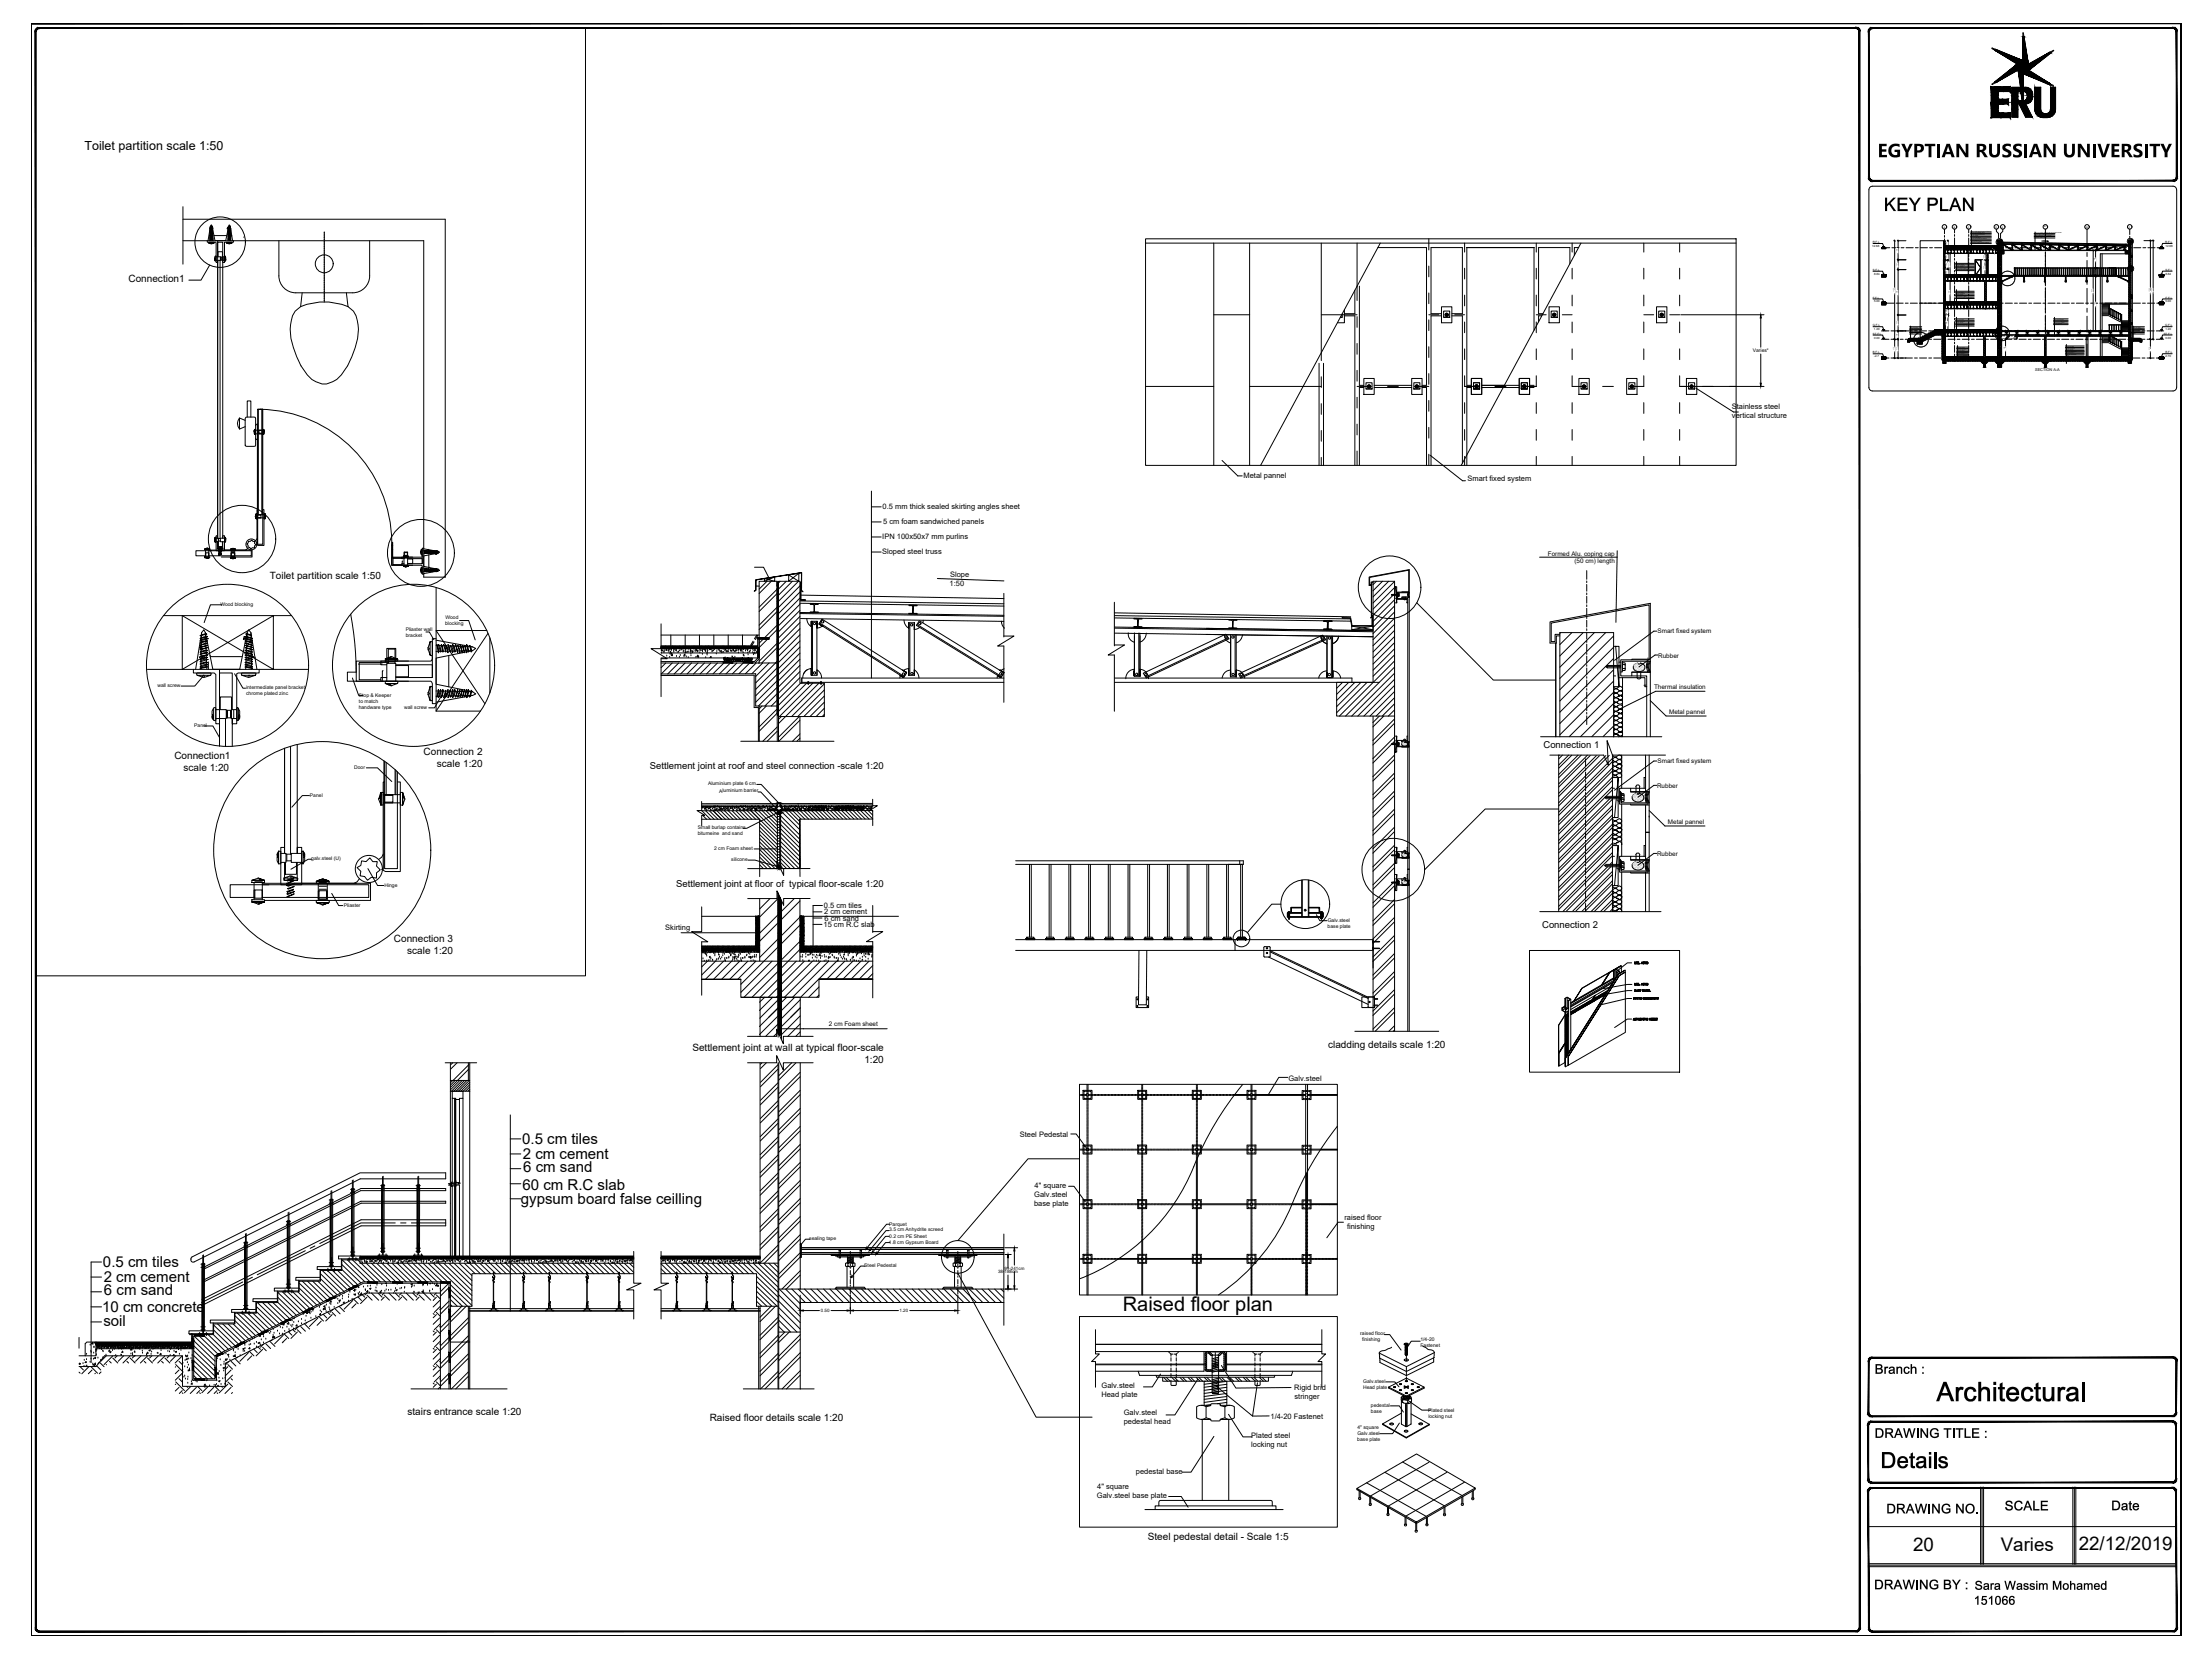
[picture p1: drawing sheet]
<svg xmlns="http://www.w3.org/2000/svg" width="1219mm" height="914mm" viewBox="0 0 1219 914" stroke-linecap="round" stroke-linejoin="round" font-family="sans-serif">
<defs><g id="words">
<text font-size="11" x="619" y="723">Raised floor plan</text>
<g font-size="10.3">
<text x="1054" y="855">20</text>
<text x="1103" y="855">Varies</text>
<text x="1146" y="855">22/12/2019</text>
</g>
<g font-size="8.3">
<text x="288" y="631">0.5 cm tiles</text>
<text x="288" y="639">2 cm cement</text>
<text x="288" y="646">6 cm sand</text>
<text x="288" y="656">60 cm R.C slab</text>
<text x="287" y="663">gypsum board false ceilling</text>
<text x="57" y="698">0.5 cm tiles</text>
<text x="57" y="707">2 cm cement</text>
<text x="57" y="714">6 cm sand</text>
<text x="56" y="723">10 cm concrete</text>
<text x="57" y="731">soil</text>
</g>
<text font-size="6.9" x="47" y="83">Toilet partition scale 1:50</text>
<g font-size="5.5">
<text x="71" y="156">Connection1</text>
<text x="149" y="319">Toilet partition scale 1:50</text>
<text x="96" y="419">Connection1</text>
<text x="233" y="416">Connection 2</text>
<text x="101" y="425">scale 1:20</text>
<text x="241" y="423">scale 1:20</text>
<text x="217" y="519">Connection 3</text>
<text x="225" y="526">scale 1:20</text>
<text x="382" y="580">Settlement joint at wall at typical floor-scale</text>
<text x="732" y="577">cladding details scale 1:20</text>
<text x="476" y="586">1:20</text>
<text x="225" y="780">stairs entrance scale 1:20</text>
<text x="391" y="783">Raised floor details scale 1:20</text>
<text x="633" y="849">Steel pedestal detail - Scale 1:5</text>
</g>
<g font-size="5.2">
<text x="851" y="412">Connection 1</text>
<text x="358" y="424">Settlement joint at roof and steel connection -scale 1:20</text>
<text x="373" y="489">Settlement joint at floor of typical floor-scale 1:20</text>
<text x="850" y="511">Connection 2</text>
</g>
<g font-size="4.1">
<text x="954" y="225">Stainless steel</text>
<text x="955" y="230">vertical structure</text>
<text x="685" y="263">Metal pannel</text>
<text x="809" y="265">Smart fixed system</text>
<text x="486" y="281">0.5 mm thick sealed skirting angles sheet</text>
<text x="487" y="289">5 cm foam sandwiched panels</text>
<text x="486" y="297">IPN 100x50x7 mm purlins</text>
<text x="486" y="305">Sloped steel truss</text>
<text x="523" y="323">1:50</text>
<text x="524" y="318">Slope</text>
<text x="454" y="500">0.5 cm tiles</text>
<text x="454" y="504">2 cm cement</text>
<text x="454" y="507">6 cm sand</text>
<text x="367" y="513">Skirting</text>
<text x="454" y="511">15 cm R.C slab</text>
<text x="710" y="596">Galv.steel</text>
<text x="562" y="626">Steel Pedestal</text>
<text x="570" y="660">Galv.steel</text>
<text x="570" y="655">4&quot; square</text>
<text x="570" y="665">base plate</text>
<text x="741" y="672">raised floor</text>
<text x="742" y="677">finishing</text>
<text x="607" y="765">Galv.steel</text>
<text x="713" y="766">Rigid brid</text>
<text x="607" y="770">Head plate</text>
<text x="714" y="771">stringer</text>
<text x="619" y="780">Galv.steel</text>
<text x="619" y="785">pedestal head</text>
<text x="700" y="782">1/4-20 Fastenet</text>
<text x="690" y="793">Plated steel</text>
<text x="690" y="798">locking nut</text>
<text x="626" y="812">pedestal base</text>
<text x="605" y="821">4&quot; square</text>
<text x="605" y="826">Galv.steel base plate</text>
</g>
<g font-size="3.5">
<text x="853" y="306">Formed Alu. coping cap</text>
<text x="868" y="311">(50 cm) length</text>
<text x="914" y="349">Smart fixed system</text>
<text x="914" y="363">Rubber</text>
<text x="912" y="380">Thermal insulation</text>
<text x="920" y="394">Metal pannel</text>
<text x="914" y="420">Smart fixed system</text>
<text x="913" y="434">Rubber</text>
<text x="919" y="454">Metal pannel</text>
<text x="913" y="472">Rubber</text>
<text x="457" y="566">2 cm Foam sheet</text>
</g>
<g font-size="2.8">
<text x="966" y="194">Varies*</text>
<text x="121" y="334">Wood blocking</text>
<text x="246" y="341">Wood</text>
<text x="224" y="348">Pliaster wall</text>
<text x="245" y="344">blocking</text>
<text x="224" y="351">bracket</text>
<text x="87" y="379">wall screw</text>
<text x="136" y="380">intermediate panel bracket</text>
<text x="136" y="383">chrome plated zinc</text>
<text x="198" y="384">Stop &amp; Keeper</text>
<text x="198" y="387">to match</text>
<text x="198" y="391">handware type</text>
<text x="223" y="391">wall screw</text>
<text x="107" y="401">Panel</text>
<text x="195" y="424">Door</text>
<text x="390" y="433">Aluminium plate 6 cm</text>
<text x="396" y="437">Aluminium barrier</text>
<text x="171" y="439">Panel</text>
<text x="385" y="460">bitumeine and sand</text>
<text x="385" y="457">Small burlap contains</text>
<text x="172" y="474">galv.steel (U)</text>
<text x="394" y="468">2 cm Foam sheet</text>
<text x="403" y="475">silicone</text>
<text x="212" y="489">Hinge</text>
<text x="190" y="500">Pliaster</text>
<text x="732" y="508">Galv.steel</text>
<text x="732" y="512">base plate</text>
<text x="490" y="675">Parquet</text>
<text x="446" y="684">sealing tape</text>
<text x="490" y="679">3.5 cm Anhydrite screed</text>
<text x="490" y="682">0.2 cm PE Sheet</text>
<text x="490" y="685">1.8 cm Gypsum Board</text>
<text x="476" y="698">Steel Pedestal</text>
<text x="750" y="736">raised floor</text>
<text x="751" y="739">finishing</text>
<text x="783" y="739">1/4-20</text>
<text x="783" y="742">Fastenet</text>
<text x="751" y="766">Head plate</text>
<text x="751" y="762">Galv.steel</text>
<text x="756" y="775">pedestal</text>
<text x="756" y="779">base</text>
<text x="787" y="778">Plated steel</text>
<text x="787" y="781">locking nut</text>
<text x="748" y="791">Galv.steel</text>
<text x="748" y="788">4&quot; square</text>
<text x="748" y="794">base plate</text>
</g>
<g font-size="2.5">
<text x="550" y="702">38-188cm</text>
<text x="554" y="700">91-241cm</text>
<text x="452" y="723">0.50</text>
<text x="496" y="723">1.20</text>
</g>
<text font-size="2.1" x="1122" y="205">SECTION A-A</text>
<g font-size="1.6">
<text x="1032" y="136">12.68</text>
<text x="1032" y="134">R.F.L</text>
<text x="1193" y="134">R.F.L</text>
<text x="1194" y="136">12.68</text>
<text x="1032" y="149">S.F.L</text>
<text x="1194" y="149">S.F.L</text>
<text x="1033" y="151">8.84</text>
<text x="1194" y="151">8.84</text>
<text x="1032" y="165">F.F.L</text>
<text x="1033" y="167">5.00</text>
<text x="1194" y="167">5.00</text>
<text x="1194" y="165">F.F.L</text>
<text x="1032" y="180">G.F.L</text>
<text x="1193" y="180">G.F.L</text>
<text x="1032" y="185">ST.F.L</text>
<text x="1033" y="182">1.20</text>
<text x="1193" y="184">ST.F.L</text>
<text x="1194" y="182">1.20</text>
<text x="1033" y="187">0.00</text>
<text x="1194" y="187">0.00</text>
<text x="1032" y="195">B.F.L</text>
<text x="1033" y="197">-2.7</text>
<text x="1193" y="197">-2.70</text>
<text x="1194" y="195">B.F.L</text>
</g>
<g font-size="1.2">
<text x="1071" y="125">A</text>
<text x="1077" y="125">B</text>
<text x="1085" y="125">C</text>
<text x="1100" y="125">D</text>
<text x="1103" y="125">E</text>
<text x="1127" y="125">E1</text>
<text x="1150" y="125">E2</text>
<text x="1173" y="125">F</text>
</g>
<g font-size=".8">
<text x="1087" y="132">5 cm Thermal insulation</text>
<text x="1087" y="131">7 cm Concrete</text>
<text x="1087" y="130">6 cm Sand</text>
<text x="1087" y="129">0.5 cm Cement Tiles</text>
<text x="1087" y="129">2 cm Cement Mortar</text>
<text x="1087" y="128">20 cm Sloped Cement Skirting</text>
<text x="1122" y="130">IPN 100x50x7 mm purlins</text>
<text x="1122" y="129">0.5 mm thick sealed skirting angles sheet</text>
<text x="1122" y="131">Sloped steel truss</text>
<text x="1122" y="129">5 cm foam sandwiched panels</text>
<text x="1087" y="133">60 cm R.C Slab</text>
<text x="1087" y="134">gypsum board false ceilling</text>
<text x="1087" y="133">2 cm D.P.C</text>
<text x="1126" y="134">1:50</text>
<text x="1126" y="133">Slope</text>
<text x="1078" y="149">gypsum board false ceilling</text>
<text x="1078" y="148">60 cm R.C slab</text>
<text x="1078" y="146">0.5 cm tiles</text>
<text x="1078" y="147">6 cm sand</text>
<text x="1078" y="147">2 cm cement</text>
<text x="1078" y="161">0.5 cm tiles</text>
<text x="1078" y="164">gypsum board false ceilling</text>
<text x="1078" y="164">60 cm R.C slab</text>
<text x="1078" y="163">6 cm sand</text>
<text x="1078" y="162">2 cm cement</text>
<text x="1078" y="180">gypsum board false ceilling</text>
<text x="1078" y="179">60 cm R.C slab</text>
<text x="1078" y="176">0.5 cm tiles</text>
<text x="1078" y="178">6 cm sand</text>
<text x="1078" y="177">2 cm cement</text>
<text x="1132" y="179">2 cm plaster</text>
<text x="1132" y="178">15 cm R.C slab</text>
<text x="1132" y="176">0.5 cm Carpet</text>
<text x="1133" y="177">0.45 cm raised floor</text>
<text x="1053" y="183">10 cm concrete</text>
<text x="1053" y="182">2 cm cement</text>
<text x="1053" y="181">0.5 cm tiles</text>
<text x="1053" y="184">soil</text>
<text x="1053" y="182">6 cm sand</text>
<text x="1176" y="183">10 cm concrete</text>
<text x="1176" y="181">0.5 cm tiles</text>
<text x="1176" y="184">soil</text>
<text x="1176" y="182">6 cm sand</text>
<text x="1176" y="182">2 cm cement</text>
<text x="1079" y="192">0.5 cm tiles</text>
<text x="1139" y="191">0.5 cm tiles</text>
<text x="1079" y="194">10 cm concrete</text>
<text x="1079" y="196">15 cm concrete</text>
<text x="1079" y="197">soil</text>
<text x="1079" y="194">6 cm sand</text>
<text x="1079" y="193">2 cm cement</text>
<text x="1079" y="195">2 cm D.P.C</text>
<text x="1139" y="194">10 cm concrete</text>
<text x="1139" y="195">15 cm concrete</text>
<text x="1139" y="196">soil</text>
<text x="1139" y="193">6 cm sand</text>
<text x="1139" y="192">2 cm cement</text>
<text x="1139" y="195">2 cm D.P.C</text>
</g>
<g font-size=".7">
<text x="1073" y="135" transform="rotate(-90 1073 135)">0.90</text>
<text x="1046" y="139" transform="rotate(-90 1046 139)">2.74</text>
<text x="1073" y="142" transform="rotate(-90 1073 142)">0.97</text>
<text x="1094" y="144" transform="rotate(-90 1094 144)">0.08</text>
<text x="1094" y="142" transform="rotate(-90 1094 142)">0.99</text>
<text x="1094" y="139" transform="rotate(-90 1094 139)">0.45</text>
<text x="1099" y="139" transform="rotate(-90 1099 139)">0.45</text>
<text x="1155" y="143" transform="rotate(-90 1155 143)">2.49</text>
<text x="1046" y="147" transform="rotate(-90 1046 147)">1.41</text>
<text x="1073" y="147" transform="rotate(-90 1073 147)">1.30</text>
<text x="1075" y="146" transform="rotate(-90 1075 146)">3.17</text>
<text x="1094" y="148" transform="rotate(-90 1094 148)">2.20</text>
<text x="1073" y="151" transform="rotate(-90 1073 151)">0.90</text>
<text x="1094" y="154" transform="rotate(-90 1094 154)">0.49</text>
<text x="1155" y="153" transform="rotate(-90 1155 153)">0.15</text>
<text x="1155" y="150" transform="rotate(-90 1155 150)">1.10</text>
<text x="1044" y="161" transform="rotate(-90 1044 161)">13.68</text>
<text x="1046" y="162" transform="rotate(-90 1046 162)">6.54</text>
<text x="1075" y="162" transform="rotate(-90 1075 162)">3.21</text>
<text x="1153" y="161" transform="rotate(-90 1153 161)">11.59</text>
<text x="1185" y="161" transform="rotate(-90 1185 161)">13.68</text>
<text x="1186" y="161" transform="rotate(-90 1186 161)">13.68</text>
<text x="1073" y="172" transform="rotate(-90 1073 172)">0.76</text>
<text x="1094" y="170" transform="rotate(-90 1094 170)">0.49</text>
<text x="1155" y="168" transform="rotate(-90 1155 168)">7.85</text>
<text x="1046" y="179" transform="rotate(-90 1046 179)">2.30</text>
<text x="1073" y="179" transform="rotate(-90 1073 179)">2.20</text>
<text x="1073" y="174" transform="rotate(-90 1073 174)">0.25</text>
<text x="1046" y="185" transform="rotate(-90 1046 185)">1.20</text>
<text x="1094" y="185" transform="rotate(-90 1094 185)">0.49</text>
<text x="1104" y="186">0.50</text>
<text x="1108" y="186">1.20</text>
<text x="1044" y="193" transform="rotate(-90 1044 193)">2.70</text>
<text x="1046" y="193" transform="rotate(-90 1046 193)">2.70</text>
<text x="1105" y="193" transform="rotate(-90 1105 193)">3.45</text>
<text x="1185" y="193" transform="rotate(-90 1185 193)">2.70</text>
</g>
</g></defs>
<!-- layer: PDF_Geometry -->
<g fill="none" stroke="#000" stroke-width=".55">
<path d="M114 133l5 1v11h1v-1M115 134h2h1h-3h3M116 128h.1M116 125h1zM116 126l1-1zM116 132l1-1zM116 129h1zM116 128h1zM116 128l1-1zM116 126h1zM116 126h.1M116 132h1z"/>
<path d="M116 131h1zM116 130h1zM116 130h1h-1zM116 127h1zM116 127l1-1zM116 125v8M116 134h1M116 130h.1M116 126h1M117 125v-1l-1 1-1 8M117 127h.1M117 129h.1"/>
<path d="M117 133v-8l1 8h6l2-8v8M117 131h.1M117 131v2M118 130h.1M118 130h7M125 134h3h-3h1h2M125 125l1 1h-1zM125 126h2zM125 129h2zM126 126l1 1zM126 127h1zM126 127l1 1z"/>
<path d="M126 128h1zM126 129h1zM126 130h1zM126 130l1 1zM126 131h1zM126 131l1 1zM126 132h1zM126 125l1 1zM126 125h1zM126 129h.1M126 125v-1l1 1v8M126 127h.1"/>
<path d="M126 134h1M127 127h.1M127 125h.1M127 129h.1M127 125l1 8M127 130h1zM128 130h.1M129 133l-5 1v11h-1v-1M134 131h.1M1072 136h.1M1072 140h29M1072 137h.1"/>
<path d="M1072 137h5M1073 136h-1M1073 137h-1M1073 136h.1M1073 140h1M1074 138h.1M1074 139v1M1074 139h.1M1074 138v1zM1074 136h.1M1075 136h.1M1075 138h.1"/>
<path d="M1075 139h.1M1075 139v1M1075 140h.1M1075 138v1M1076 136h.1M1077 137h1M1077 138h.1M1077 139h.1M1077 138v1M1077 139v1M1077 140h.1M1077 136h.1"/>
<path d="M1078 137h5M1078 136h.1M1079 136h.1M1079 140h.1M1079 138h.1M1079 139v1M1079 139h.1M1079 138v1zM1080 136h.1M1081 138h.1M1081 139h.1M1081 138v1"/>
<path d="M1081 139v1M1081 140h.1M1081 136h.1M1082 136h.1M1083 139h.1M1083 138h.1M1083 138v1zM1083 139l-1 1M1082 139h.1M1083 136h.1M1083 137h1M1084 137h5"/>
<path d="M1084 136h.1M1084 140h.1M1084 139h.1M1084 138h.1M1084 139v1M1084 138v1zM1085 136h.1M1086 136h.1M1086 139h.1M1086 138v1M1086 139v1M1086 140h.1"/>
<path d="M1086 138h.1M1087 136h.1M1088 138h.1M1088 139v1M1088 139h.1M1088 138v1zM1088 140h.1M1088 136h.1M1089 137h1M1089 136h.1M1089 137h6M1090 138h.1"/>
<path d="M1090 139h.1M1090 138v1M1090 139v1M1090 140h.1M1090 136h.1M1091 136h.1M1091 140h.1M1091 138h.1M1091 139h.1M1091 138v1zM1091 139v1M1092 136h.1"/>
<path d="M1093 136h.1M1093 139h.1M1093 138h.1M1093 138v1zM1093 139v1M1093 140h.1M1094 136h.1M1095 138h.1M1095 140h.1M1095 138v1zM1095 139h.1M1095 139v1"/>
<path d="M1095 136h.1M1095 137h1M1096 136h.1M1096 137h4M1097 139h.1M1097 138h.1M1097 138v1zM1097 139l-1 1M1096 139h.1M1097 136h.1M1098 136h.1M1098 138h.1"/>
<path d="M1098 138v1M1098 139h.1M1098 139v1M1098 140h.1M1099 136h.1M1100 138h.1M1100 140h.1M1100 139h.1M1100 138v1zM1100 139v1M1100 136h.1M1100 137h1"/>
<path d="M1101 136h.1M1101 133l2-1v1v-1l-2 1zM1101 133h.1M1102 132l-1 1M1102 133h.1M1102 134h.1M1102 135h.1M1102 135v1M1102 136h.1M1102 137h.1M1102 138h.1M1102 139h.1"/>
<path d="M1102 140h.1M1102 134v1M1102 136v1M1102 138v1M1102 139v1M1102 137v1M1103 132v1v-1v1v-1M1103 133v5h2v2h-3M1103 133l1 1zM1103 135l70 1h-9M1103 134l70 1h-9M1103 133l69 2"/>
<path d="M1103 138h71M1103 138h1M1104 135h.1M1104 137l-1 1h69M1104 138h.1M1104 134h.1M1104 137h.1M1104 137v1M1104 135v3M1104 135l5 3M1109 138h.1M1109 135h.1"/>
<path d="M1109 137v1M1109 138l-5-3 5 3M1109 135v3M1109 134h.1M1109 137l1 1M1109 137h.1M1109 135l5 3M1109 135l5 2M1110 135l-1 3v-1M1110 135h.1M1114 138h.1M1114 137h.1"/>
<path d="M1114 137v1M1114 135h.1M1114 135l1 3-1-1M1114 135v3M1114 134l1 1zM1115 135h.1M1115 137v1M1115 137h.1M1115 138h.1M1115 135l4 3zM1119 135h.1M1119 135l1 3z"/>
<path d="M1119 137h.1M1119 134l1 1zM1120 135h.1M1120 137v1M1120 137h.1M1120 135l4 3M1124 138l-4-3 4 3M1124 138h.1M1124 137l1-2v2M1124 135h1M1125 138h.1M1125 138h-1"/>
<path d="M1125 135h.1M1125 137h.1M1125 137v1M1125 134v1zM1125 135v3M1125 135l4 3M1125 135l4 2M1125 135l5 3M1125 133h4M1128 133h1h-1M1129 138h.1M1129 137l1 1"/>
<path d="M1130 138h.1M1130 138h-1M1130 134v1zM1130 135v2M1130 135h.1M1130 137v1M1130 137h-1M1130 137h.1M1130 138v-3v3M1130 135l5 3M1135 135v1M1135 138h.1"/>
<path d="M1135 137h.1M1135 135v3v-2M1135 135v3M1135 137v1M1135 135l5 3M1140 135h.1M1140 138v-3v3M1140 138h.1M1140 135v1M1140 134v1zM1140 135v3M1145 135l-5 3"/>
<path d="M1145 135l-4 3 4-2M1145 135v3M1145 135v3v-1M1145 134l1 1zM1146 138l4-2zM1150 136l-4 2M1150 135l1 3v-3l-1 1M1150 135h1zM1151 135v3M1151 138l4-2zM1155 135h.1M1155 136h1"/>
<path d="M1155 135h1zM1156 135v3v-2M1156 138l5-2zM1156 135v1M1160 135v1M1160 136h1M1160 136l-4 2M1161 135h.1M1161 138h.1M1161 135v3v-2M1161 136v2M1161 135v3"/>
<path d="M1161 137v1M1161 135v1M1165 136h.1M1165 136l-4 2 5-2M1166 136h.1M1166 135h.1M1166 138h.1M1166 136v2M1166 137v1M1166 137h.1M1171 136h.1M1171 135h.1"/>
<path d="M1171 136l-5 2M1171 138h.1M1171 136v2M1172 135h1M1173 133v2zM1173 135h.1M1173 135h-1h1M1173 133h1M118 143h.1M119 141v3l-1-1zM119 143h-1h1M119 141l-1 3"/>
<path d="M119 142h2M120 142v-9h3v9M120 142v-3h3v3M121 143l-2 1M122 143v-1v1M123 142h-2v1h2M123 142v1M124 142h-1v2h1M124 143h.1M124 143v1v-3v3M124 143v-2v3M124 143v1v-1"/>
<path d="M1072 155h29h-29M1072 155h29M1073 155h1M1074 154v1M1074 154h.1M1074 153h.1M1074 153v1zM1074 155h.1M1075 153h.1M1075 153v1M1075 155h.1M1075 154v1"/>
<path d="M1075 154h.1M1077 153h.1M1077 153v1M1077 155h.1M1077 154v1M1077 154h.1M1079 155h.1M1079 153h.1M1079 154v1M1079 153v1zM1079 154h.1M1081 153h.1"/>
<path d="M1081 153v1M1081 154h.1M1081 155h.1M1081 154v1M1083 154h.1M1082 154h.1M1083 153h.1M1083 155h.1M1083 154l-1 1M1084 155h.1M1084 154h.1M1084 153h.1"/>
<path d="M1084 153v1zM1084 154v1M1086 153h.1M1086 153v1M1086 155h.1M1086 154v1M1086 154h.1M1088 153h.1M1088 153v1zM1088 155h.1M1088 154h.1M1088 154v1"/>
<path d="M1090 155h.1M1090 154h.1M1090 153h.1M1090 153v1M1090 154v1M1091 155h.1M1091 154h.1M1091 153h.1M1091 154v1M1093 155h.1M1093 154h.1M1093 153h.1"/>
<path d="M1093 153v1zM1095 155h.1M1095 153h.1M1095 154h.1M1095 154v1M1097 154h.1M1096 154h.1M1097 153h.1M1097 153v1zM1097 155h.1M1097 154l-1 1M1098 153h.1"/>
<path d="M1098 155h.1M1098 154h.1M1098 153v1M1100 153h.1M1100 155h.1M1100 154h.1M1100 154v1M1072 170h29M1073 170h1M1074 168h.1M1074 170h.1M1074 168v1"/>
<path d="M1074 169h.1M1074 169v1zM1075 168h.1M1075 170h.1M1075 168v2M1077 168h.1M1077 170h.1M1077 168v2M1079 170h.1M1079 168h.1M1079 168v2zM1081 168h.1"/>
<path d="M1081 170h.1M1081 168v2M1083 170h.1M1082 170h.1M1083 168h.1M1083 168v1M1083 169h.1M1083 169v1zM1083 170h-1M1084 170h.1M1084 168h.1M1084 168v2z"/>
<path d="M1086 168h.1M1086 170h.1M1086 168v2M1088 168h.1M1088 170h.1M1088 168v1M1088 169h.1M1088 169v1zM1090 168h.1M1090 168v1M1090 168v2M1090 170h.1"/>
<path d="M1090 169v1M1091 170h.1M1091 168h.1M1091 168v1M1091 169h.1M1091 169v1zM1093 170h.1M1093 168h.1M1093 168v1M1093 169h.1M1093 169v1zM1095 168h.1"/>
<path d="M1095 170h.1M1095 168v1M1095 169h.1M1095 169v1zM1097 170h.1M1096 170h.1M1097 168h.1M1097 168v1M1097 169h.1M1097 169v1zM1097 170h-1M1098 168h.1"/>
<path d="M1098 170h.1M1098 168v1M1098 169h.1M1098 169v1zM1100 168h.1M1100 170h.1M1100 168v1M1100 169h.1M1100 169v1zM1072 185h29M1074 185h.1M1074 184v1z"/>
<path d="M1074 184h.1M1074 183h.1M1075 185h.1M1075 184v1M1075 185h1M1075 184h.1M1076 185h.1M1076 184h-1M1077 185h.1M1077 184v1M1077 184h.1M1079 185h.1"/>
<path d="M1079 184v1zM1079 184h.1M1079 183h.1M1081 184h.1M1081 185h.1M1081 184v1M1083 185h.1M1083 184v1zM1083 184h.1M1084 185h.1M1084 184v1zM1084 184h.1"/>
<path d="M1086 185h.1M1086 184h.1M1086 184v1M1088 185h.1M1088 184v1v-1M1088 184h.1M1090 185h.1M1090 184h.1M1090 184v1M1091 185h.1M1091 184v1zM1091 184h.1"/>
<path d="M1093 185h.1M1093 184v1zM1093 184h.1M1093 183h.1M1095 185h.1M1095 184v1zM1095 184h.1M1097 185h.1M1097 184v1zM1097 184h.1M1098 185h.1M1098 183v1"/>
<path d="M1098 184v1M1100 185h.1M1100 184v1zM1100 184h.1M1105 183h2M1105 183h.1M1106 183h.1M1106 183v2M1106 183h1M1107 183h.1M1107 185h-2h2M1111 185h1"/>
<path d="M1111 183h1M1111 183h.1M1112 183h.1M1112 183v2M1112 183l-1 2M1112 183h-1M1117 185h1zM1117 183h1M1117 183h.1M1117 183h1zM1117 183v2M1117 183l1 2"/>
<path d="M1118 183h.1M1118 183h-1M1122 185h2M1122 183h2M1122 183h1M1123 183h.1M1123 183v2M1124 183h.1M1128 185h2zM1128 183h2M1128 183h.1M1129 183v2"/>
<path d="M1129 183h.1M1134 185h1zM1134 183h1M1134 183h.1M1134 183h1zM1134 183v2M1134 183l1 2M1135 183h.1M1135 183h-1M1140 183h1M1140 183h.1M1140 183v2"/>
<path d="M1140 183l1 2M1141 183h.1M1141 185h-1h1M1145 185h2zM1145 183h2M1145 183h.1M1145 183h1M1146 183h-1M1146 183h.1M1146 183v2M1147 183h.1M1151 185h2"/>
<path d="M1151 183h1M1151 183h.1M1152 183h.1M1152 183v2M1157 183h1M1157 183h.1M1157 183v2M1157 183l1 2M1158 183h-1M1158 183h.1M1158 185h-1h1M1163 185h1h-2"/>
<path d="M1163 183h1M1163 183h.1M1163 183v2M1164 183h.1M1168 185h2zM1168 183h2M1168 183h.1M1169 183h.1M1169 183v2M1170 183h.1M132 230a5 5 0 0 0 0 6M135 232l-3-2v6l3-1"/>
<path d="M135 230h6v16h-5l-1-1zM136 230v-9h2v9M140 237v1M140 238v1v-2v1M140 237h1v2h-1zM140 237h.1M141 237h4v2h-4M142 234v66M142 226v74h3v-74M142 234h-1M142 226v58M143 239h2"/>
<path d="M143 226a74 74 0 0 1 73 73M144 226v58M145 237h-2v2h2M145 226v58M145 226h-3h3M145 237v2zM145 237h-2M145 237v1M145 237h1h-1M145 237l1 1M145 238v1M145 237v2"/>
<path d="M141 242h1M119 297v2v-3v3v-3l-1 1M119 297h-1zM119 297h-1M119 296l-1 1M119 297h1v2h-1M120 299v4h3v-4M120 297v-2h-1v9h5v-9h-1v2M120 297h1v1h-1zM121 298l3 1M123 299v2h-3v-2v2M124 297h-3"/>
<path d="M124 297h.1M124 296v3v-3v1M124 297v2M124 296v1M137 298h1h1h1v1l1 1-1 1v1h-1l-1 1-1-1v-1l-1-1zM141 284h.1M141 283h1v3h-1zM141 283v3v-3v2v1M141 283v1M141 284v1M142 284h2M142 297l-1 1"/>
<path d="M142 284h2v1h-2M142 281v19M144 285h-2M145 281v20l-4-1M145 284h-3v1h3M146 283h-1v3h1M146 283v3v-3v2v1zM146 283v1M146 284h.1M146 284v1M113 303h3h-3zM113 307h3h-3z"/>
<path d="M113 303l1-1 2 1zM113 307l1 1 2-1h-3h3M113 303v4h2v-4M113 307v-2h2v2M113 305v2M113 303h2M114 302l1 1M114 308h.1M114 307v1M114 302h.1M115 307h.1M115 302h.1"/>
<path d="M115 307l-1 1M115 303h.1M115 307v1M115 304h24v2h-24M115 305v2M115 303h21M115 302v1M117 304h-9v2h5M120 302h3l-3 1zM120 302h1h2M120 306l2-1zM120 305h2z"/>
<path d="M120 304l2-1zM120 303h2zM120 306h2h-1M120 303l2-1zM120 302h1M121 303h1M121 304h1zM121 303h.1M121 302h1M122 303h17v4h-17M127 303h3zM127 307h3v1"/>
<path d="M127 303l1-1 2 1zM127 307h3h-3h3l-2 1zM127 303v4h2v-4M128 307v-2h1v2M128 305l-1 2M128 307h1M128 302h1M128 303h1M128 304h1M128 305h1M128 302l1 1M129 302h.1"/>
<path d="M129 308h.1M129 303h.1M129 307l-1 1M129 307v1M129 302v1M129 305v2M129 307h.1M129 303h1M130 303h-3h3M136 302l-1 1M216 303h.1M216 301h.1"/>
<path d="M222 308h-6v-9v13h6M222 309v2M222 307h3h-3zM222 312h3M222 307h3h-3l2-1 1 1zM222 312h3h-3h3l-1 1zM223 312h.1M223 307v-3h2v3M223 306v1M223 311h-2v1h11l1 4h1M223 304h1v4h-1zM223 308v4"/>
<path d="M223 307h-6v4h4M223 307h.1M223 307h1M223 312l1 1M224 306h-1M224 306h.1M224 306l-1 1M224 308l1 4M225 308h8v3h-8h2v-3zM227 307h-11v5h11M232 304v1M232 314v1"/>
<path d="M232 303v1l1 2v-3h-1v3M232 313v3h1v-3l-1 1v2M233 306v5M234 304h8v1h-8M234 302h-1l-1 5h-11v1h2M234 302l8 2M234 313h1M234 303v2zM234 303l1 2zM234 313v2zM235 313l-1 2zM235 303v2z"/>
<path d="M235 313v2zM235 303l1 2zM236 304v1zM236 314l-1 1zM236 313h.1M236 303l1 2zM236 313v2zM236 303h1zM236 303h.1M236 315h.1M236 306v7M237 313h.1"/>
<path d="M237 304v1zM237 314l-1 1zM237 305h.1M237 304h.1M237 314h.1M237 303l1 2zM237 313v2zM238 313l-1 2zM238 303v2zM238 315h1h-1zM238 304l1 1zM238 313v2z"/>
<path d="M238 315h1M239 305h.1M239 303v2zM239 313l-1 2zM239 314h.1M239 304h.1M239 304l1 1zM239 313v2zM239 304h1M240 304v1zM240 313l-1 2zM240 315h.1"/>
<path d="M240 303l1 2zM240 313v2zM240 305h1h-1zM241 313l-1 2zM241 314h.1M241 304v1zM241 304h.1M241 314v1zM242 305l-8 1v6l8 2h-8M242 314v1l-8 1M242 315h-8M416 320l26-4v9l1 1h-1v-10l-25 4v5l-1 1v-1z"/>
<path d="M427 318l-6 2v-1l6-1v2l-6-1M440 316l-5 4v-3l5-1v4l-5-3M517 319l36 1M193 339l3 15v16M417 323h1M428 321h1M428 323h1zM428 324h1zM428 329h1zM429 330h.1M428 330h1zM428 335h1z"/>
<path d="M429 336h.1M428 321h1zM428 325h1l-1 1h1h-1h1h-1M428 327h1M428 330h1M428 331h1l-1 1h1h-1h1h-1M428 333h1M428 336h1M428 337h1l-1 1h1h-1h1h-1M428 339h1M429 322h-1h1M429 322h.1"/>
<path d="M429 323h.1M429 323h-1h1h-1l1 1h-1h1l-1 1h1M429 325h.1M429 326h.1M429 327h.1M429 327h-1h1l-1 1h1h-1M429 326h-1h1l-1 1h1M429 328h-1h1h-1M429 328h.1M429 329h.1M429 329h-1h1h-1l1 1h-1h1l-1 1h1M429 331h.1"/>
<path d="M429 332h.1M429 333h.1M429 333h-1h1l-1 1h1h-1M429 332h-1l1 1h-1h1M429 334h-1h1h-1M429 334h.1M429 335h.1M429 335h-1h1h-1l1 1h-1h1l-1 1h1M429 337h.1M429 338h.1M429 339h.1M429 339h-1h1l-1 1h1h-1"/>
<path d="M429 338h-1l1 1h-1h1M429 340h-1h1l-1 1M429 340h.1M429 321l-1 1M429 322h-1M429 325h-1h1M429 331h-1h1M429 337h-1h1M441 320v57h13v18h-25M441 338l112 1M441 338l112 2M441 321v10h3h-3z"/>
<path d="M441 328l112 2M447 333h4l-2 1v3l2 1h-4l2-1v-4zM501 333l5 1h-3v3l2 2-4-1h2v-3v-1zM614 338l130 2M756 323l-1 18 1-1v-17M757 320h12M110 357h.1M110 356l2 1-2 1zM110 350l4-1v1zM110 352l4-1zM110 359l4-1v1zM110 358l4-1z"/>
<path d="M110 357l4-1zM110 356l4-2zM110 353l1-1h3h1zM110 353h1M111 354l3-1-4 1zM111 349v20M112 351h.1M113 349l-1-2-1 2-3 20M114 356h.1M135 351l1 1h-2zM135 352h3l1 1zM135 360v-1l4 2z"/>
<path d="M135 353l4 1zM135 354l4 2zM135 356l4 1zM135 357l4 1zM135 359v-1l4 1zM135 351l4 1zM136 349l3 1h-4zM136 349l1-2 1 2 1 20M136 356h1M137 354h1M138 350h.1M138 359h.1"/>
<path d="M138 355h1M138 349l4 20M214 357v9h4v-9M214 358h4M236 357h1l-1 1M237 354l-1 3 1 4h1v-7h-1v7M240 356l21 1h1l-1 2h-21M240 352h-2v11l-1 1h-27v2h3M240 353l21 4M241 355l1 4v1zM242 355v1l1 3zM243 355l1 4z"/>
<path d="M244 355l1 1 1 3zM246 356l1 4zM247 355l1 4zM248 356h1l1 3-1 1zM249 355l1 1 1 3zM251 355l1 5zM252 356l2 4zM254 355l1 5zM255 356l1 4zM256 356l1 4zM257 355l1 4zM259 356l1 3z"/>
<path d="M261 359l-21 4v14l21 4h-21M370 350v6M378 350v6M386 350v6M393 350v6M401 350v6M409 350v6M415 353l-1 3 2-2M416 352l1-2h1l-2 3M428 341h1h-1zM429 342h.1M429 348h.1"/>
<path d="M429 354h.1M429 360h.1M428 342h1M428 343h1l-1 1h1h-1h1h-1M428 345h1M428 348h1M428 349h1l-1 1h1h-1h1h-1M428 351h1M428 354h1M428 355h1l-1 1h1h-1h1h-1M428 357h1M428 360h1"/>
<path d="M429 341h.1M429 341h-1h1h-1l1 1h-1h1l-1 1h1h-1h1M429 343h.1M429 344h.1M429 345h.1M429 345h-1h1M429 344h-1l1 1h-1h1M429 346h-1h1l-1 1h1h-1M429 346h.1M429 347h.1M429 347h-1h1h-1l1 1h-1h1l-1 1h1h-1h1M429 349h.1"/>
<path d="M429 350h.1M429 351h.1M429 351h-1l1 1h-1h1h-1M429 350h-1h1l-1 1h1M429 352h-1h1l-1 1h1h-1M429 352h.1M429 353h.1M429 353h-1h1h-1l1 1h-1h1l-1 1h1h-1h1M429 355h.1M429 356h.1M429 357h.1M429 357h-1l1 1h-1h1h-1"/>
<path d="M429 356h-1l1 1h-1h1M429 358h-1h1l-1 1h1h-1M429 358h.1M429 359h.1M429 359h-1h1h-1l1 1h-1h1l-1 1h1h-1h1M429 346h-1M441 341l112 1M445 341l1 3 1 1v-2M447 345h.1M447 344v1M447 344h.1M447 343v1"/>
<path d="M447 343h.1M448 342v30M450 343v29M450 346v-4h-3v30M450 346h.1M450 345v1M450 345h.1M450 344v1M450 344h.1M450 343v1M450 343h.1M451 344h1"/>
<path d="M452 344h.1M452 343l46 30M452 344v1M453 344v1M453 345h.1M453 341l-2 3 3 1M453 345l-3 1M454 345h.1M498 342l1 3 2 1M501 343h.1M501 343v29M501 345h.1"/>
<path d="M501 346h.1M501 345v1M501 344v1M501 344h.1M501 343v1M504 343h-3v3M504 343v1M504 347v-4v29h-3v-3M504 347h.1M504 346v1M504 346h.1M504 345v1"/>
<path d="M504 345h.1M504 344v1M504 344h.1M504 343h.1M505 344l47 29M507 346l-3 1M509 342v1M552 342v3l2 1M614 349l143 2M614 346l143 2M622 349l1 3 2 2M625 341h4l-2 1v3l2 1h-4l2-1v-3z"/>
<path d="M625 349v24v-3M625 350v23h3M628 349v24M628 350v23h-3v-3M632 349a5 5 0 0 1-4 5M675 350l1 3 2 1M675 350l-45 21M676 350l1 2-45 22-2-3M677 352l-45 21M677 341l5 1h-2v4h2h-5h2v-3zM678 350v23v-3M678 351v22h3"/>
<path d="M681 350v23M685 350v1a5 5 0 0 1-4 3M728 351l1 2 2 2M730 342h4l-2 1v3l2 1h-4l2-1v-3zM730 352l-46 21M731 351v22v-2M731 351v22h3M734 351v22M734 351v22h-3v-2M738 351a5 5 0 0 1-4 4M745 345v2h12v-2M756 345l1-6v6v-6l-1 6h-11l-1-4-4-1 4 1 1 4 12 2"/>
<path d="M857 354v52M858 354v52M860 349h29M107 369v2h11l1 1v27h2v-3v15M109 372l3 1 4-1 1-1h-1h-8l1 1h7M110 362l1-1h3zM110 368l4-1v1zM110 366l4-1zM110 361l4-2v1zM111 367l3-1-4 2zM111 364l3-1v1l-4 1zM111 363l3-1-4 2z"/>
<path d="M112 373v-1l1 1M112 362h.1M114 360h.1M114 364h1M115 365v4M116 361h.1M116 362h17M133 372h8v-1h-8v1l4 1 4-1M135 361h4v1zM135 362l4 1v1zM135 364l1-1 3 1v1zM135 365h1l3 1z"/>
<path d="M135 366l4 1v1zM135 368v-1l4 1zM135 361h1M137 373v-1l1 1M138 361h1M139 361l1 1h-1zM140 362h1M143 369v2h-13v28h-2v-3v15M196 375h15M198 366h13M211 370v5M212 363l7 1h-7z"/>
<path d="M212 377v-2h7v1v1M212 363h7h-7l4-1 3 1zM212 377h7h-7h7l-3 1zM213 377h1M213 364v-7h5v7M213 363h1h-1M213 373h-3v2h27l1 2v11h2M214 366h-1v9M214 365h-16v10h12M214 377h.1M214 377v1M214 363h.1"/>
<path d="M214 363h4M214 365h4M214 377l2 1M215 377l-1 1 1-1v1M215 362v1l-1-1 1 1M215 362h1M216 378h-1M216 362l-2 1M218 366v9M218 367h7v6h-7M218 366h20v7h-20M225 364h-29v11h29"/>
<path d="M237 378v8h1v-8h-1l-1 4 1 4M238 362v11M242 380v1l-1 3zM243 380v1l-1 3v1zM244 380v1l-1 4zM247 380l-1 4zM247 361v18M249 380h1l-1 4h-1zM251 380v1l-1 3-1 1zM252 380l-1 4zM254 380l-2 4zM255 380l-1 4z"/>
<path d="M256 380l-1 4zM257 380l-1 4zM258 380v1l-1 4zM403 364h-1l1 1v-2v1l1 1v-2l1 1-1-1h1a.8 .8 0 0 0-1 1 .8 .8 0 0 0 1 1v-2a.8 .8 0 0 1 1 0 .8 .8 0 0 1-1 1h1v-1h1l-1 2 1-1v-1h1l-1 1h1a.8 .8 0 0 1 0-1 .8 .8 0 0 1 1 0l-1 2a.7 .7 0 0 0 1-1 .6 .6 0 0 0 0-1h1v2v-1v-1h1v2v-1M403 364v1v-2h-1v1v1v-2h-1a.6 .6 0 0 1 0 1 .7 .7 0 0 1-1 1l1-2a.8 .8 0 0 0-1 0 .8 .8 0 0 0 0 1h-1l1-1h-1v2M411 364h-1l1 1v-2v1l1 1v-2l1 1-1-1h1a.8 .8 0 0 0-1 1 .8 .8 0 0 0 1 1v-2a.8 .8 0 0 1 1 0 .8 .8 0 0 1-1 1h1v-1l1 2M429 366h.1M429 372h.1M428 372h1zM429 378h.1M428 378h1zM428 361h1l-1 1h1h-1h1h-1"/>
<path d="M428 363h1M428 366h1M428 367h1l-1 1h1h-1h1h-1M428 369h1M428 372h1M428 373l1 1h-1h1h-1h1h-1M428 375h1M428 378h1M428 379l1 1h-1h1h-1h1h-1M429 361h.1M429 362h.1M429 363h.1"/>
<path d="M429 362l-1 1h1h-1h1h-1h1h-1l1 1h-1h1h-1M429 364h-1l1 1M429 364h.1M429 365h.1M429 365h-1h1h-1l1 1h-1h1l-1 1h1h-1h1M429 367h.1M429 368h.1M429 369h.1M429 368l-1 1h1h-1h1h-1h1h-1l1 1h-1h1h-1M429 370h-1l1 1M429 370h.1M429 371h.1"/>
<path d="M429 371h-1h1l-1 1h1h-1l1 1h-1h1M429 373h.1M429 374h.1M429 375h.1M429 374l-1 1h1h-1h1h-1h1h-1l1 1h-1h1h-1M429 376h-1l1 1h-1h1h-1M429 376h.1M429 377h.1M429 377h-1h1l-1 1h1h-1l1 1h-1h1M429 379h.1M429 364l-1 1M429 370l-1 1"/>
<path d="M429 373h-1h1M429 379h-1h1M442 374h111M442 376h111M443 371l1-1 3-2v4M445 369l-2 2-1 3M445 377h1M445 376h.1M445 377h1zM445 376h1M446 376h.1M447 368v1"/>
<path d="M447 369h.1M447 369v1M447 370h.1M447 370v1M447 371h.1M447 371v1M447 372h.1M450 369v3h-3M450 369l2 3 1 2M452 377h1M452 376h.1M452 377h1z"/>
<path d="M452 376h1M453 376h.1M496 372v2M496 372h.1M496 372h1M497 373h.1M498 369l1 2M498 369h.1M498 373h.1M498 370h.1M499 370h.1M499 370l1 1"/>
<path d="M500 371l-2 2M500 371l-47-30-2 3 47 29-2-1M501 368l-3 2M501 370h.1M501 372h.1M501 369v1M501 370v1M501 371h.1M501 371v1M504 369v3M504 369l2 3 1 2M504 369h.1"/>
<path d="M504 370h.1M504 371h.1M504 369v1M504 370v1M504 371v1M504 372h.1M550 372h.1M550 372v2M550 373h.1M551 373h.1M551 369l2 2-46-29-2 3 47 28-2-1M551 369h1"/>
<path d="M551 369h.1M552 373l1-2-1 2M552 370h.1M552 373h-1M552 370h1M553 370v1M553 371h.1M553 369l-2 1M614 374h131v2M614 376h146M625 373h.1M625 372h.1"/>
<path d="M625 371h.1M625 370h.1M625 370v1M625 369l-3 1-1 2v2M628 372v-3v4M628 369l3 1 2 2v2M628 369h.1M628 372h.1M628 370v1M628 371v1M628 371h.1M628 370h.1"/>
<path d="M628 372v1M678 373h.1M678 372h.1M678 371h.1M678 370h.1M678 369l-3 2-1 3M681 373h.1M681 369l3 2 2 3M681 373h1M681 372v1M681 372h.1M681 372h1"/>
<path d="M681 371l1 1M681 371h.1M681 371h1M681 370v1M681 370h.1M682 370l-1-1v4M682 369l-1 4M682 370h.1M683 371l46-21 2 3-47 21zM731 373h.1M731 372h.1M731 371h.1"/>
<path d="M731 370l-3 1-1 3M732 373h.1M734 370l3 1 2 3M734 373h1M734 372l1 1M734 372h1M734 371h1M734 370l1 1M734 370h.1M889 378l1 1h1a1.4 1.4 0 0 1 2-1 1.4 1.4 0 0 1 1 2l-2 1a1.4 1.4 0 0 0-2-1 1.4 1.4 0 0 0 0 2h2a1.6 1.6 0 0 1 2-1v2a1.9 1.9 0 0 1-3-1h-1a1.4 1.4 0 0 0 0 2 1.4 1.4 0 0 0 2 0l2-1v1v-1l-2 1h2v1l-1 1-3-1a1.4 1.4 0 0 0 0 2 1.4 1.4 0 0 0 2-1h2a1.1 1.1 0 0 1 0 1 1.1 1.1 0 0 1 0 1l-4-1a1.1 1.1 0 0 0-1 1 1.1 1.1 0 0 0 1 1h2M117 394l1 1a3 3 0 0 1 1-5v7l-2-1v-2M117 395l1 1"/>
<path d="M117 396h1M118 396l-1-1 1 1M118 390v7l-1-1M119 391l6 1M121 391v-20h7v20M121 391v-7h7v7M124 396v15M125 396h-6M125 396v-4v4M127 396v-4v4M128 392h-3v4h3M129 392v4"/>
<path d="M130 391h-2v5h2M131 396l1-1-1 1M132 394v2l-1 1h-1l1-7v7M132 394l-1 1 1-1v-2l-1-2v7l1-1M132 396h-1M132 395l-1 1M236 382h1l-1 1M246 380l-1 4-1 1zM248 380l-1 5zM260 380v1l-1 3zM261 381l1 1-1 1-21 4M261 383l-21 1"/>
<path d="M428 383h1zM429 384h.1M428 384h1zM428 389h1zM429 390h.1M428 381h1M428 384h1M428 385l1 1h-1h1h-1h1h-1M428 387h1M428 390h1M428 390l1 1M428 391l1 1h-1h1h-1h1h-1"/>
<path d="M428 393h1M428 394h1zM429 380h.1M429 381h.1M429 380l-1 1h1h-1h1h-1h1l-1 1h1h-1h1h-1M429 382h-1l1 1h-1M429 382h.1M429 383h.1M429 383h-1h1l-1 1h1h-1h1l-1 1h1h-1h1M429 385h.1M429 386h.1M429 387h.1"/>
<path d="M429 387l-1 1h1M429 386l-1 1h1h-1h1M429 388h-1l1 1h-1M429 388h.1M429 389h.1M429 389h-1h1l-1 1h1h-1h1l-1 1h1h-1h1M429 391h.1M429 392h.1M429 393h.1M429 393l-1 1h1M429 392l-1 1h1h-1h1M429 388h-1"/>
<path d="M892 388l-2-1a1.2 1.2 0 0 0-1 1 1.2 1.2 0 0 0 1 1h4a1.1 1.1 0 0 1 0 1 1.1 1.1 0 0 1 0 1h-2a1.4 1.4 0 0 0-2-1 1.4 1.4 0 0 0 0 2l3-1 1 1v1h-2h2v-1v1h-2a1.4 1.4 0 0 0-2-1 1.4 1.4 0 0 0 0 2h2a1.6 1.6 0 0 1 2 0v1a2 2 0 0 1-3 0 1.2 1.2 0 0 0-1 1 1.2 1.2 0 0 0 2 1l2-1a1.4 1.4 0 0 1-1 2 1.4 1.4 0 0 1-2-1h-1a1.2 1.2 0 0 0 0 2h1a1.4 1.4 0 0 1 2-1 1.4 1.4 0 0 1 1 2l-2 1a1.4 1.4 0 0 0-2-1 1.4 1.4 0 0 0 0 2h2a1.6 1.6 0 0 1 2-1v2a1.9 1.9 0 0 1-3-1h-1a1.3 1.3 0 0 0 0 2 1.3 1.3 0 0 0 2 0l2-1v1v-1l-2 1h2v1l-1 1-3-1-1 1M160 411v60M164 410v60v-3h2v21h-11v-21h2v3M212 419v60M212 420v59h7v-54M889 416l1 1h1a1.4 1.4 0 0 1 2-1 1.4 1.4 0 0 1 0 2h-1a1.4 1.4 0 0 0-2 0 1.4 1.4 0 0 0-1 2h2a1.6 1.6 0 0 1 3-1v1a1.9 1.9 0 0 1-3 0h-1a1.3 1.3 0 0 0 0 2 1.3 1.3 0 0 0 2-1h1l1 1-1-1h-1h1l1 2-1 1-3-1a1.4 1.4 0 0 0 0 2 1.4 1.4 0 0 0 2-1h1a1.1 1.1 0 0 1 1 1 1.1 1.1 0 0 1-1 1l-3-1a1.1 1.1 0 0 0-1 1 1.1 1.1 0 0 0 1 1h1M894 406h-2M209 440h.1M209 439l1 1M210 438v1v-1M210 439h.1M210 437h1v7h-1z"/>
<path d="M210 437v7v-7l-1 3 1 4M210 437v1M210 439l-1 1M211 438h6M212 438h5v4h-5M212 431h-1v49M213 420v18M218 424v14M218 425v13M219 431h2v49h-9l-2-1M221 438h-9v5h9M222 437h-1v7h1"/>
<path d="M222 437v7v-7l1 3-1 4zM222 437v1M222 438v1v-1M222 439l1 1M222 439h.1M223 439l-1 1M223 440h.1M889 427h2l1-1h1a1.1 1.1 0 0 1 1 1 1.1 1.1 0 0 1-1 2h-1l-2-2-1 1M889 425l2 1M217 442v1h-6M889 451l1 1h1a1.4 1.4 0 0 1 2-1 1.4 1.4 0 0 1 0 2l-1 1a1.4 1.4 0 0 0-2-1 1.4 1.4 0 0 0-1 2h2a1.6 1.6 0 0 1 3-1v1a1.9 1.9 0 0 1-3 0h-1a1.3 1.3 0 0 0 0 2 1.3 1.3 0 0 0 2 0l1-1 1 1-1-1-1 1h1l1 1-1 1-3-1a1.4 1.4 0 0 0 0 2 1.4 1.4 0 0 0 2-1h1l1 1v1h-2l-2-1a1.1 1.1 0 0 0-1 1 1.1 1.1 0 0 0 1 1h1M153 472l1-1-1 1"/>
<path d="M154 471l-1 2 1 3v-7v7h1v-7h-1l-1 3M154 470l-1 1 1-1-1 1M154 470h-1M155 470h3v5h-3M157 475v10h7v-10M158 471h3v3h-3M158 471v3M161 474v1h5M163 475v7h-6v-7v7M166 470h-5v1M167 470l1 1-1-1 1 1M167 469h-1v7h1v-7l1 2v1"/>
<path d="M167 471l1 2-1 3M167 470h1M168 472l-1-1 1 1M199 474l3 1 2-2 1 2h3v2l2 2-2 2v3h-3l-2 1-2-2h-3l1-3-2-2 2-1zM211 471l-1 1-1 2M889 465h2M889 465h2l2-1h1v1M889 462h2l1-1h1l1 1-1 2h-1l-2-1h-1M889 460l2 1M139 485h7v1h-7zM139 496h7v1h-7zM139 485l3-1 4 1z"/>
<path d="M139 497l3 1 4-1h-7h7M140 486v9h5v-9M140 495v-4h5v4M140 491v5M140 486h5M142 484l2 1M142 498h1M143 498h.1M143 484v1M143 498h1h-1M143 485l1-1-1 1M144 497l-2 1"/>
<path d="M144 485h.1M144 497l1 1-1-1M144 498v-1v1M144 485h1h-1M145 497h.1M145 488h58v7h-58M145 491v5M145 487h51M145 485h.1M148 488h-21v7h13M156 484h8v1h-8zM156 484l4-1 4 1"/>
<path d="M158 493l4-2-4 2zM158 491l4-1-4 2zM158 488l4-1-3 1zM158 487l4-2-4 2zM158 494l4-1-4 1M158 485l4-1-4 2zM158 484h.1M158 485l1-1 1 2 1-2 1 1M158 490l4-2-3 2zM159 485h1M160 483v1l1-1M162 487h42v9h-58"/>
<path d="M174 486h1h7l-1 1h-6zM175 498l-1-1 1-1h6l1 1-2 1h1M175 486l3-2 3 2zM175 498h6h-6h6l-3 1zM175 487v8h5v-8M176 495v-4h4v4M176 491h-1v5M176 496h4M176 485h4M176 486h4M176 488h4M176 490h4"/>
<path d="M178 484l1 2M178 484l1 1M179 498h.1M179 498l-1 1M179 485h.1M180 498h-1h1h-1M180 485l-1 1 1-1v1M180 485h-1M180 491v5M180 498h.1M180 486v-1v1M180 486h1"/>
<path d="M181 486h-6h6M198 484l-1 2-2 1M889 488l1 1h1a1.4 1.4 0 0 1 2-1 1.4 1.4 0 0 1 0 2l-1 1a1.4 1.4 0 0 0-2-1 1.4 1.4 0 0 0-1 2h2a1.6 1.6 0 0 1 3 0v1a1.9 1.9 0 0 1-3-1h-1a1.4 1.4 0 0 0 0 2 1.4 1.4 0 0 0 2 0l1-1 1 2-1-2-1 1h1l1 1-1 1-3-1a1.4 1.4 0 0 0 0 2 1.4 1.4 0 0 0 2-1h1l1 2h-2l-1-1h-1a1.1 1.1 0 0 0-1 1 1.1 1.1 0 0 0 1 1h1M891 498l-1-1a1.2 1.2 0 0 0-1 1 1.2 1.2 0 0 0 1 1h3a1.1 1.1 0 0 1 1 1 1.1 1.1 0 0 1-1 1h-1a1.4 1.4 0 0 0-2-1 1.4 1.4 0 0 0 0 2l3-1 1 1M889 502h2M885 540h.1M885 539v1M885 539h.1M885 539h1M886 538h.1M886 537v1M886 537h.1"/>
<path d="M886 537h1M887 537h.1M887 536v1M887 536h.1M887 536l-4 7M889 539l1 2M889 539l-23 14M890 535h.1M890 540h.1M890 539v1M890 539h.1M890 539h1"/>
<path d="M891 539h.1M891 538h.1M891 536l1-1-1-1v5M891 536v2M892 537h.1M892 537l-29 46v5v-5zM892 537l4-2-4 2M893 538l-29 44zM893 538l3-2-3 2M893 536v-1l-2-1-19 11M893 535l-2 1 1 1M893 532l-4 3 1 5"/>
<path d="M894 532v4M896 535v34l-33 19M899 531h-2l-6 5M901 531h.1M901 531v-1v1l1-1v1M901 530v1v-1M901 531h1M902 530h.1M902 531h.1M902 530v1M902 530h1M903 530h.1"/>
<path d="M903 530v1M903 531h.1M904 531h-1M904 531h.1M905 531h.1M905 530v1M906 530h.1M906 531h.1M906 530v1M907 530h.1M907 530v1M907 530v1v-1"/>
<path d="M908 530v1M908 531h.1M861 555v2l2 1v-1M861 556h.1M863 558v28M863 555h-2h2v-5v6M863 550h1l2 1v27M863 559l-4 6M863 556l-2 1M863 555l-2 1v1l2 1v-2M863 558v3M863 550v1"/>
<path d="M863 560v1M863 559h.1M863 559l1 1h-1v13M863 560v3M863 559h1M864 560v22M864 558v1h-1M864 550h-1v6v-1M864 559h.1M864 551h2l-2-1v5l-1 1M864 557v3M865 551l-1 5h-1h1"/>
<path d="M865 557l-2 1M865 560h-1M866 558v1M866 551h-1v29M868 552l4-7-5 7M870 556h1h-2h1M870 556h-1l1 1-2-1 1 1h-2l1 1-1-1 1 1h-2l1 1-1-1M874 554h.1M875 553l1 1-2-1 1 1-2-1 1 1h-1l1 1-2-1 1 1h-2l1 1-1-1 1 1-2-1M876 552h2h-2l1 1M877 553l-2-1 1 1h-2M877 560h.1"/>
<path d="M877 560h1M878 559h.1M878 560h.1M878 550h.1M878 550v1M878 550h1M878 558h1M879 550h.1M879 549h.1M879 558h.1M879 557v1M879 549l-1 2"/>
<path d="M879 557h.1M879 557h1M880 551h-2l1 1-2-1 1 1h-2M880 557h.1M880 556h.1M880 555v1M880 555h.1M881 555h.1M881 554h.1M881 554v1M881 554h1M882 553h.1"/>
<path d="M882 552v1M882 548l1 1M882 552h1M882 552h.1M883 552h.1M883 551v1M883 543l4-7 6-4-21 13M883 551h.1M883 542v1M883 548l1 1-2-1M883 548h2M883 542h.1"/>
<path d="M883 549l-1-1 1 1h-2l1 1-1-1v1h-1l1 1-2-1 1 1h-2h1M883 550h.1M884 550h.1M884 542h.1M884 541h.1M884 549v1M884 549h.1M884 540v1M884 549h1M884 540h1M885 548l-19 11M885 548h.1"/>
<path d="M885 548v1M885 548l-1-1 1 1M885 547h-1l1 1M886 547h.1M886 547h-1M886 546h.1M886 546v1M886 546l-20 12M886 546h1M886 545l1 1M887 545h.1M887 544h.1"/>
<path d="M887 544l-21 12M888 544h.1M888 543v1M888 543h.1M889 542h.1M889 542l-1 1M889 542l-23 13M889 541h.1M889 541l-23 14M889 540l-23 14M889 541h1M890 541h.1"/>
<path d="M890 540l-1-5v4l-23 14M890 540v1M899 550h-2l-16 4M899 546l-15 2M899 543l-15 2M900 550h1M900 550l1 1h-1M901 542v1zM901 543h.1M901 550h-1l1 1M901 546h.1M901 546h1h-1"/>
<path d="M901 546h1M901 550v1M901 550l1 1zM901 543h1M902 543h.1M902 542v1M902 542h.1M902 550v1M902 542v1v-1l-1 1v-1v1M902 546h.1M902 546h1M902 550h.1"/>
<path d="M902 550l1 1v-1M902 550l1 1M903 542h.1M903 546h.1M903 542h-1M903 550h.1M903 543h1M903 542v1M903 550l1 1-1-1M903 551h1M903 551h.1M904 543h-1"/>
<path d="M904 546h.1M904 543h.1M904 550v1l-1-1v1M904 550h1l-1 1M904 550h.1M904 550v1M904 551h.1M905 550v1M905 550h.1M905 542v1M905 546h.1M905 546h1"/>
<path d="M906 542h.1M906 546h.1M906 550h1l-1 1zM906 543h.1M906 542v1M906 550h.1M906 550v1M906 546h-1M907 542h.1M907 542v1v-1M907 542v1M907 546h.1"/>
<path d="M907 550h.1M907 551h1M907 550v1M907 551h.1M907 550h1M908 546h.1M908 542v1M908 551h.1M908 551v-1v1M908 550h.1M908 542h.1M908 550v1"/>
<path d="M908 551h1M909 551h.1M909 550v1M909 546h.1M909 550h.1M910 546h.1M910 550h.1M910 551h.1M910 550v1M911 551h.1M911 550h.1M911 551v-1v1"/>
<path d="M911 550v1v-1v1M912 550h.1M912 551h.1M912 550v1M912 550l1 1M913 550h.1M913 550v1l-1-1v1M913 550v1M914 550v1M914 550h.1M914 550h-1h1M859 565v22z"/>
<path d="M859 580h1M860 579h.1M860 579v1M860 578v1M860 578h1M861 578h.1M861 577h.1M862 576v1M862 576h.1M862 575v1M862 575l-3 5 3-5M863 561v3"/>
<path d="M863 565v1M863 567v3M863 570v2M863 572v3M863 575v2M863 578v3M863 561v2M863 563v3M863 567v1M863 569v3M863 572v2M863 574v3"/>
<path d="M863 577v2M863 574v9v-3M863 563v2M863 565v3M863 569v1M863 571v3M863 574v1M863 576v3M863 579v2M865 580h.1M865 579h.1M865 579h1"/>
<path d="M866 579h.1M866 578v1M866 578h.1M866 577h1M867 577h.1M867 576v1M867 576h.1M867 576h1M868 575v1M868 575h.1M868 574h.1M869 574h-1"/>
<path d="M869 574h.1M869 573v1M869 573h.1M869 572v1M870 572h.1M870 571v1M870 571h.1M870 571h1M871 571h.1M871 570h.1M872 569h.1M872 569v1"/>
<path d="M872 568h.1M873 568h.1M873 568h-1M873 567h.1M873 566v1M873 566h.1M873 566h1M874 566h.1M874 565h.1M874 565h1M875 564h.1M875 563h.1"/>
<path d="M875 563v1M876 563h-1M876 563h.1M876 562h.1M877 561h.1M877 561h-1M877 560v1M899 562h-2l-7 4M900 562h.1M900 562l1-1v1M900 562h1M900 561l1 1"/>
<path d="M901 561v1M901 562h.1M902 562h-1M902 561h.1M902 561v1l1-1M902 561v1M902 561h1M903 561h.1M903 561v1zM903 562h.1M903 562v-1v1l1-1v1M904 562h.1"/>
<path d="M904 561v1M905 562h.1M905 561v1M905 561v1v-1v1M905 561h1M906 562h.1M906 561v1M906 561h.1M906 561l1 1v-1M906 561l1 1M907 561h.1M907 561l1 1-1-1"/>
<path d="M908 562l-1-1 1 1v-1v1M908 562h.1M908 561h.1M908 561v1M909 562h1M909 561l1 1h-1M910 561h-1l1 1M910 562h.1M910 561v1M910 562h1M911 562h.1M911 561h.1"/>
<path d="M911 561v1M911 562h1M912 562h-1M912 562h.1M912 561h1M912 561v1M913 562h-1M913 561h1l-1 1M913 562h.1M859 580h.1M863 586l-4 1v-7v8M863 588h.1"/>
<path d="M863 587v1M863 587h.1M863 586v1M863 585v1M863 585h.1M863 584h.1M863 583h.1M863 581v1M863 582h.1M864 582h.1M864 581v1M864 581h.1"/>
<path d="M864 581v-21l-1-1v24M864 582v5zM864 581h1M864 580h1M461 692v1h15v-1M462 689h.1M462 689h1M463 693h.1M463 690h.1M463 690v1M463 691h.1M463 692h.1"/>
<path d="M463 689h.1M463 691v1M464 689h-1M467 696h1M467 693h3v3M467 693v3M467 696h3M467 696h-1v2h1M468 696h-1v2h1h2M468 698h-1v11M469 696h2M469 698h2"/>
<path d="M470 696h1v2h-1zM470 694l-3 1M470 695h-3M470 695l-3 1M470 696h-1M470 694h-3M470 693l-3 1M470 698v11M474 689h.1M474 693h1M474 690h.1M474 690v1"/>
<path d="M474 691v1M474 692h.1M475 689h.1M475 690h.1M475 690v1M475 691h.1M475 692h.1M521 692v1h14v-1M521 689h1M522 689h.1M522 693h1M522 690h.1"/>
<path d="M522 690v1M522 691h.1M522 692h.1M522 689h1M523 690h.1M523 690v1M523 691v1M523 692h.1M523 689h.1M526 696h1M526 698h1M526 698v11"/>
<path d="M526 693h4v3M527 693l-1 3M527 696h2M527 696h-2v2h2M527 696v2h2M529 696h1M529 698h1v11M529 696h2v2h-2zM530 694l-4 1M530 695h-4M530 695l-4 1M530 696h-2"/>
<path d="M530 694h-4M530 693l-4 1M533 689h.1M533 693h1M533 690h.1M533 690v1M533 691v1M533 692h.1M534 689h-1M534 689h.1M534 690h.1M534 690v1"/>
<path d="M534 691h.1M534 692h.1M272 719v-1zM272 718h1zM272 719h.1M272 705v2M272 705v13M272 707v-1v12M272 702l1 1-1 1zM272 704v1v-1v2M272 705l-1-2 1 2M272 718v1z"/>
<path d="M288 719l1-1zM288 719h1M288 706v12M288 705l1 2M288 705v1M288 704l1 1v-1M288 702l1 2v1M289 705v1h-1v-1M289 707v-1v12M289 702v2M289 719v2v-2M289 705l-1-1h1v1"/>
<path d="M289 718l-1 1zM289 718h-1zM302 719l1-1zM303 719h.1M303 706v12M303 705l-1 1h1M303 705v1v1M303 705v1M303 704v1v-1M303 702v2M303 707v-1v12M303 702v2v1"/>
<path d="M303 719v2M303 705l-1-1 1 1M303 704v1M303 718l-1 1zM303 718h-1zM323 719h1h-1v2zM323 719l1-1zM323 718l1-1zM323 719h1M323 705l1 2M323 704l1 1M323 702l1 2v-1v-1"/>
<path d="M323 705v1M323 706v12M324 705v1h-1v-1M324 707v-1v12M324 719v2M324 704v1v-1M324 705l-1-2 1 2M324 718l-1 1zM341 719l1-1zM341 719h1M341 705l1 1-1 1M341 705v1"/>
<path d="M341 706v12M341 704v1zM341 705v1v-1M341 707v-1v12M341 702l1 1v1zM341 719l1 2M341 705v-2l1 2h-1M341 704v1M342 718l-1 1zM342 717l-1 1zM373 719v-1zM373 718h1z"/>
<path d="M373 719h.1M373 706v12M373 705v2M373 704v1M373 702v2h1l-1-2M373 705v1M373 705v1v-1M373 707v-1v12M373 719v2M373 704v1v-1M373 705l-1-1 1 1M373 719l1 2"/>
<path d="M373 718v1zM389 719l1-1zM389 719h1M389 706v12M389 705v1h1M389 705l1 2M389 705v1M389 704l1 1M389 702l1 2M390 702v2v1M390 707v-1v12M390 705l-1-1 1 1v1"/>
<path d="M390 719v2M390 718l-1 1zM403 719l1-1zM403 719h1M404 706v12M404 705l-1 1h1M404 705v2M404 705v1M404 704v1M404 702v2M404 707v-1v12M404 705l-1-1 1 1v1"/>
<path d="M404 702v3M404 719v2M404 718l-1 1zM460 710h17M461 710h16M520 710h16M259 722h90M259 723h90M259 721h90M272 721v-2v2M272 721v-2l1 2M288 721v-2h1h-1v2"/>
<path d="M302 721v-1l1-1v1v1M341 721v-2h1h-1v2M364 722h55M364 723h55M364 721h55M373 721v-2v2M389 721v-1l1-1-1 1v1M403 721v-1l1-1-1 1v1M604 733v13h2l-4 4h2v15M729 733v13h2l-5 4h3v15M641 759v2h58v-2M641 759l3 2"/>
<path d="M643 759l2 2M644 745l1 1M645 746v2M645 748v2M645 752v1M645 754v2M645 757v2M645 746h2M646 759l2 2M647 746h1v1M647 759l2 2M648 748v2"/>
<path d="M648 751v2M648 754v2M648 757v2M649 746h-1M650 745h-1M650 759l2 2M652 759l2 2M655 759l2 2M656 759l2 2M659 759l2 2M661 759l2 2M664 759l2 2"/>
<path d="M665 759l2 2M667 745h6M670 746v8M672 751l-4 1M672 752h-4M672 752l-4 1M672 748l-4 1M672 750l-4 1M672 749l-4 1M672 754l-4 1M672 755h-4M672 755l-4 1"/>
<path d="M672 760h-4M672 753l-4 1M672 759l2 2M673 759l2 2M676 759l2 2M678 759l2 2M681 759l2 2M682 759l2 2M685 759l2 2M687 759l2 2M690 759l2 2M690 745h1"/>
<path d="M691 746h1M691 759l2 2M692 748v2M692 751v2M692 754v2M692 757v2M693 746h-1v1M693 746h2M694 759l2 2M695 748v2M695 752v1M695 754v2"/>
<path d="M695 757v2M695 746v2M696 759l2 2M696 745l-1 1M645 762l1 2h2v-2M645 761h.1M648 761h.1M662 775h5M664 761v14M665 761h-1M665 775h-2h-3v6l2 1 3-1M667 774v1h-2v6l2 1 1 1h4l1-1 2-1"/>
<path d="M668 766l4-1v3M668 765v-18h4v18M672 764l-4 1v3h4h-1h-3M672 760l-4 1M672 763l-4 1M672 762l-4 1M672 761l-4 1M672 766l-4 1M672 767l-4 1M673 774h-1h-4l-3 1M673 774l2 1M673 775h5"/>
<path d="M675 775h2h3v6l-2 1-3-1zM676 761v14M676 768l-12 2M676 770l-12 1M676 771l-12 2M676 773l-5 1M676 766l-12 2M676 765l-12 1M676 763l-12 2M676 761l-12 2M692 762v2h2l1-2M692 761h.1"/>
<path d="M695 761h.1M662 782h5M663 782v45M673 782h5M677 782v45M631 832h76M637 832v-2h66v2M639 830v-2l1-1h60h1v3"/>
<circle cx="139" cy="300" r="3"/>
<circle cx="203" cy="479" r="7"/>
<circle cx="902" cy="550" r=".4"/>
</g>
<!-- layer: 0 -->
<g fill="none" stroke="#000" stroke-width=".55">
<path d="M430 320l-1 1M433 320l-4 5M437 320l-8 8M440 320l-11 11M441 323l-12 12M441 326l-12 12M441 330l-12 12M441 333l-12 12M441 336l-12 12M441 340l-12 12M441 320h-12v75M441 321h1"/>
<path d="M759 320l-2 2M762 320l-5 6M765 320l-8 9M769 320l-12 12M769 324l-12 12M769 327l-12 12M769 331l-12 11M769 334l-12 12M769 337l-12 12M364 357h.1M364 359h.1M365 357h.1"/>
<path d="M365 359h.1M365 358h.1M366 357h.1M366 360h.1M366 359h.1M366 358h.1M367 359h.1M367 358h.1M367 357h.1M368 357h.1M368 358h.1M368 359h.1"/>
<path d="M369 359h.1M369 357h.1M369 358h.1M369 360h.1M370 357h.1M370 360h.1M370 358h.1M370 360v1v-1zM371 357h.1M371 358h.1M371 359h.1M372 358h.1"/>
<path d="M372 357h.1M373 359h.1M373 357h.1M373 358h.1M374 357h.1M374 360h.1M374 359h.1M374 358h.1M375 357h.1M375 358h.1M376 357h.1M376 358h.1"/>
<path d="M377 359h.1M377 357h.1M377 358h.1M378 359h.1M378 357h.1M378 360h.1M378 358h.1M379 358h.1M379 357h.1M379 360h.1M379 359h.1M380 357h.1"/>
<path d="M380 358h.1M380 359h.1M381 357h.1M381 359h.1M381 358h.1M382 357h.1M382 360h.1M382 359h.1M382 358h.1M383 357h.1M383 359h.1M383 358h.1"/>
<path d="M384 357h.1M384 359h.1M384 358h.1M385 357h.1M385 359h.1M385 358h.1M386 357h.1M386 360h.1M386 358h.1M386 359h.1M387 357h.1M387 359h.1"/>
<path d="M387 358h.1M388 357h.1M388 358h.1M389 358h.1M389 357h.1M389 359h.1M390 357h.1M390 360h.1M390 359h.1M390 358h.1M391 357h.1M391 358h.1"/>
<path d="M392 357h.1M392 358h.1M392 359h.1M393 357h.1M393 358h.1M393 359h.1M394 357h.1M394 358h.1M395 357h.1M395 358h.1M395 359h.1M396 357h.1"/>
<path d="M396 358h.1M396 359h.1M397 358h.1M397 357h.1M397 359h.1M398 360h.1M398 357h.1M398 358h.1M398 359h.1M399 357h.1M399 360h.1M399 358h.1"/>
<path d="M399 359h.1M400 357h.1M400 358h.1M400 359h.1M401 357h.1M401 358h.1M401 359h.1M402 357h.1M402 359h.1M402 358h.1M403 357h.1M403 359h.1"/>
<path d="M403 358h.1M404 357h.1M404 358h.1M404 359h.1M405 357h.1M405 359h.1M406 357h.1M406 359h.1M407 357h.1M407 358h.1M407 360h.1M408 357h.1"/>
<path d="M408 358h.1M408 359h.1M409 357h.1M409 358h.1M409 359h.1M410 357h.1M410 358h.1M410 360h.1M411 358h.1M411 357h.1M411 359h.1M412 358h.1"/>
<path d="M412 357h.1M412 359h.1M412 360h.1M413 357h.1M413 359h.1M414 357h.1M414 358h.1M414 359h.1M415 357h.1M415 358h.1M415 360h.1M415 359h.1"/>
<path d="M416 357h.1M416 360h.1M416 358h.1M416 359h.1M417 357h.1M417 358h.1M417 359h.1M417 360h.1M418 357h.1M418 360h.1M441 343l-12 12M441 347l-12 11"/>
<path d="M441 350l-12 12M441 353l-12 12M441 357l-12 11M769 341l-12 12M769 344l-12 12M769 347l-12 12M769 351l-12 12M769 354l-12 12M769 358l-12 11M364 360h.1M367 365l-3 3M367 362h.1"/>
<path d="M369 362h.1M370 361h1zM371 365l-7 6M373 362h.1M374 365l-6 6M374 362h.1M375 361h.1M377 362h.1M377 361h1h-1zM378 365l-6 6M378 362h.1M379 362h.1"/>
<path d="M381 360h.1M381 361h.1M381 365l-6 6M384 362h.1M384 362h1zM385 362h.1M385 361v1h-1zM385 365l-6 6M387 361h.1M388 365l-6 6M389 363h.1M390 361h.1"/>
<path d="M392 362h-1zM392 365l-6 6M395 360h.1M395 365l-6 6M399 363h.1M399 365l-6 6M400 363h.1M403 365l-6 6M403 362h.1M404 362h.1M405 362h.1M406 365l-6 6"/>
<path d="M410 361h.1M410 365l-6 6M410 362h.1M412 361h.1M413 365l-6 6M415 361h.1M416 365l2-2v-12h6v1h-6v11l-2 2M417 365l-6 6M420 365l-6 6M424 365l-7 8M427 365l-10 11M428 368l-11 12"/>
<path d="M428 365h-10M428 372l-11 12M428 375l-11 12M428 379l-10 10M441 360l-12 12M441 363l-12 12M441 367l-12 12M441 370l-12 12M441 373l-12 12M441 377l-12 12M445 377l-16 15M448 377l-18 18"/>
<path d="M451 377l-18 18M454 377l-18 18M740 376l-3 3M743 376l-6 7M747 376l-10 10M750 376l-13 13M753 376l-16 17M757 376h-20v19h32M757 376l-19 19M769 361l-12 12M769 364l-12 12M769 368l-27 27"/>
<path d="M769 371l-24 24M769 374l-21 21M769 378l-17 17M428 382l-6 7M428 386l-3 3M454 380l-14 15M454 384l-11 11M454 387l-8 8M454 390l-4 5M454 394l-1 1M769 381l-14 14M769 385l-11 10"/>
<path d="M769 388l-7 7M769 391l-4 4M769 395h.1M843 524h83v67h-83zM710 594h-5l-6 10M490 678h-2l-9 11M490 675h-1l-11 13M188 700l9 8M188 697l11 10M189 694l12 13M191 694l13 13M194 694l13 13"/>
<path d="M197 694l1 2M199 693h.1M199 694h.1M199 696h.1M199 696l11 11M199 695h.1M200 694h.1M200 693h.1M200 696h.1M201 694h.1M201 693h.1M201 695h.1"/>
<path d="M201 696h.1M202 693h.1M202 696h.1M202 694h.1M202 696l11 11M202 695h.1M203 694h.1M203 693h.1M204 693h.1M204 694h.1M204 696h.1M204 695h.1"/>
<path d="M205 693h.1M205 694h.1M205 695h.1M205 696l10 11M206 694h.1M206 693h.1M206 696h.1M207 695h.1M207 693h.1M207 694h.1M208 694h.1M208 693h.1"/>
<path d="M208 696l10 11M208 695h.1M209 694h.1M209 693h.1M209 696h.1M209 695h.1M210 693h.1M210 694h.1M210 695h.1M210 696h.1M210 696l11 11M211 695h.1"/>
<path d="M211 693h.1M211 694h.1M211 696h.1M212 694h.1M212 693h.1M212 695h.1M213 693h.1M213 694h.1M213 695h.1M213 696l11 11M214 694h.1M214 693h.1"/>
<path d="M214 696h.1M215 694h.1M215 693h.1M215 695h.1M216 693h.1M216 694h.1M216 696l11 11M216 695h.1M217 694h.1M217 693h.1M217 696h.1M217 695h.1"/>
<path d="M218 694h.1M218 693h.1M218 695h.1M219 694h.1M219 693h.1M219 696h.1M219 696l11 11M220 693h.1M220 695h.1M220 696h.1M220 694h.1M221 694h.1"/>
<path d="M221 695h.1M221 693h.1M221 696h.1M222 693h.1M222 694h.1M222 696l10 11M222 696h.1M223 693h.1M223 694h.1M223 695h.1M224 694h.1M224 693h.1"/>
<path d="M224 696h.1M224 695h.1M225 696h.1M225 694h.1M225 693h.1M225 696l10 11M225 695h.1M226 694h.1M226 693h.1M226 695h.1M227 693h.1M227 694h.1"/>
<path d="M227 695h.1M227 696h.1M227 696l11 11M228 694h.1M228 693h.1M228 695h.1M229 694h.1M229 693h.1M229 695h.1M229 696h.1M230 695h.1M230 694h.1"/>
<path d="M230 693h.1M230 696h.1M230 696l11 11M231 694h.1M231 693h.1M231 695h.1M232 694h.1M232 693h.1M232 695h.1M232 696h.1M233 694h.1M233 693h.1"/>
<path d="M233 696l11 11M233 696h.1M234 694h.1M234 693h.1M234 695h.1M235 693h.1M235 694h.1M235 696h.1M235 695h.1M236 694h.1M236 693h.1M236 696l11 11"/>
<path d="M236 695h.1M237 695h.1M237 694h.1M237 693h.1M237 696h.1M238 694h.1M238 693h.1M238 696h.1M238 695h.1M239 693h.1M239 696h.1M239 694h.1"/>
<path d="M239 696l21 21M239 695h.1M240 694h.1M240 693h.1M240 696h.1M240 695h.1M241 694h.1M241 693h.1M241 696h.1M241 695h.1M242 694h.1M242 693h.1"/>
<path d="M242 695h.1M242 696h.1M242 696l18 18M243 694h.1M243 693h.1M243 696h.1M244 696h.1M244 693h.1M244 694h.1M244 695h.1M245 696l15 15M245 694h.1"/>
<path d="M245 695h.1M245 693h.1M245 696h.1M246 696h.1M246 694h.1M246 693h.1M246 695h.1M247 693h.1M247 694h.1M247 695h.1M247 696l13 13M248 695h.1"/>
<path d="M248 693h.1M248 694h.1M248 696h.1M249 693h.1M249 694h.1M249 695h.1M249 696h.1M250 696h.1M250 694h.1M250 693h.1M250 696l10 10M250 695h.1"/>
<path d="M251 693h.1M251 694h.1M251 695h.1M251 696h.1M252 694h.1M252 693h.1M252 695h.1M253 695h.1M253 694h.1M253 693h.1M253 696l7 7M253 696h.1"/>
<path d="M254 696h.1M254 693h.1M254 694h.1M254 695h.1M255 693h.1M255 694h.1M255 695h.1M256 694h.1M256 693h.1M256 696l6 6M256 696h.1M257 694h.1"/>
<path d="M257 693h.1M257 695h.1M258 693h.1M258 696h.1M258 694h.1M259 693h.1M259 694h.1M259 695h.1M259 696l6 6M259 696h.1M260 694h.1M260 693h.1"/>
<path d="M260 695h.1M261 695h.1M261 693h.1M261 696h.1M261 694h.1M262 693h.1M262 694h.1M262 696l6 6M262 696h.1M263 693h.1M263 694h.1M263 695h.1"/>
<path d="M263 696h.1M264 694h.1M264 693h.1M264 696h.1M264 695h.1M264 696l6 6M265 694h.1M265 693h.1M265 695h.1M266 694h.1M266 693h.1M266 696h.1"/>
<path d="M266 695h.1M267 695h.1M267 694h.1M267 693h.1M267 696l6 6M268 693h.1M268 694h.1M269 694h.1M269 693h.1M269 695h.1M270 695h.1M270 694h.1"/>
<path d="M270 693h.1M270 696h.1M270 696l6 6M271 694h.1M271 693h.1M272 694h.1M272 693h.1M272 695h.1M273 694h.1M273 693h.1M273 695h.1M273 696l6 6"/>
<path d="M274 693h.1M274 694h.1M274 696h.1M275 695h.1M275 693h.1M275 694h.1M276 694h.1M276 693h.1M276 695h.1M276 696l6 6M276 696h.1M277 693h.1"/>
<path d="M277 694h.1M277 695h.1M278 693h.1M278 694h.1M278 696h.1M279 696h.1M279 694h.1M279 693h.1M279 696l6 6M279 695h.1M280 694h.1M280 693h.1"/>
<path d="M280 695h.1M280 696h.1M281 693h.1M281 694h.1M281 695h.1M281 696h.1M282 696l5 6M282 694h.1M282 693h.1M282 696h.1M282 695h.1M283 693h.1"/>
<path d="M283 694h.1M283 696h.1M284 694h.1M284 693h.1M284 695h.1M284 696h.1M284 696l6 6M285 695h.1M285 694h.1M285 693h.1M285 696h.1M286 694h.1"/>
<path d="M286 693h.1M286 695h.1M286 696h.1M287 693h.1M287 694h.1M287 695h.1M287 696l6 6M288 694h.1M288 693h.1M288 695h.1M289 694h.1M289 693h.1"/>
<path d="M289 695h.1M289 696h.1M290 694h.1M290 693h.1M290 695h.1M290 696l6 6M291 694h.1M291 693h.1M291 695h.1M292 694h.1M292 693h.1M292 696h.1"/>
<path d="M292 695h.1M293 693h.1M293 694h.1M293 696l6 6M293 695h.1M293 696h.1M294 693h.1M294 694h.1M294 696h.1M295 694h.1M295 695h.1M295 693h.1"/>
<path d="M296 694h.1M296 693h.1M296 695h.1M296 696l6 6M297 694h.1M297 693h.1M297 696h.1M298 693h.1M298 696h.1M298 694h.1M298 695h.1M299 696l6 6"/>
<path d="M299 694h.1M299 693h.1M299 696h.1M300 694h.1M300 693h.1M300 696h.1M300 695h.1M301 694h.1M301 693h.1M301 696h.1M301 695h.1M301 696l6 6"/>
<path d="M302 693h.1M302 696h.1M302 694h.1M303 694h.1M303 693h.1M303 696h.1M304 695h.1M304 693h.1M304 694h.1M304 696l6 6M305 693h.1M305 694h.1"/>
<path d="M305 696h.1M306 694h.1M306 693h.1M306 695h.1M307 694h.1M307 693h.1M307 695h.1M307 696l6 6M308 696h.1M308 694h.1M308 693h.1M308 695h.1"/>
<path d="M309 693h.1M309 694h.1M309 695h.1M309 696h.1M310 694h.1M310 695h.1M310 693h.1M310 696l6 6M310 696h.1M311 694h.1M311 693h.1M311 695h.1"/>
<path d="M312 694h.1M312 693h.1M312 695h.1M313 693h.1M313 694h.1M313 696h.1M313 696l6 6M313 695h.1M314 693h.1M314 694h.1M314 695h.1M315 694h.1"/>
<path d="M315 693h.1M315 696h.1M316 693h.1M316 694h.1M316 696l6 6M316 695h.1M317 694h.1M317 693h.1M317 695h.1M317 696h.1M318 693h.1M318 694h.1"/>
<path d="M318 696h.1M318 696l6 6M319 694h.1M319 693h.1M319 696h.1M319 695h.1M320 694h.1M320 693h.1M320 695h.1M320 696h.1M321 693h.1M321 694h.1"/>
<path d="M321 696h.1M321 696l6 6M322 694h.1M322 693h.1M322 695h.1M323 693h.1M323 694h.1M323 695h.1M323 696h.1M324 694h.1M324 693h.1M324 695h.1"/>
<path d="M324 696l6 6M325 694h.1M325 693h.1M325 695h.1M325 696h.1M326 696h.1M326 695h.1M326 693h.1M326 694h.1M327 694h.1M327 693h.1M327 695h.1"/>
<path d="M327 696l6 6M328 694h.1M328 693h.1M328 695h.1M329 694h.1M329 693h.1M329 695h.1M329 696h.1M330 695h.1M330 694h.1M330 693h.1M330 696l6 6"/>
<path d="M331 694h.1M331 693h.1M331 695h.1M332 694h.1M332 693h.1M332 695h.1M333 693h.1M333 694h.1M333 696l6 6M333 696h.1M334 694h.1M334 693h.1"/>
<path d="M334 695h.1M335 694h.1M335 693h.1M335 695h.1M335 696h.1M336 693h.1M336 696l6 6M336 694h.1M336 695h.1M337 695h.1M337 694h.1M337 693h.1"/>
<path d="M337 696h.1M338 693h.1M338 694h.1M338 696h.1M338 695h.1M338 696l6 6M339 694h.1M339 693h.1M339 696h.1M339 695h.1M340 694h.1M340 693h.1"/>
<path d="M340 695h.1M340 696h.1M341 693h.1M341 694h.1M341 696l6 6M341 696h.1M341 695h.1M342 694h.1M342 693h.1M342 695h.1M343 693h.1M343 696h.1"/>
<path d="M343 694h.1M343 695h.1M344 694h.1M344 693h.1M344 695h.1M344 696l5 5M345 695h.1M345 693h.1M345 694h.1M345 696h.1M346 694h.1M346 693h.1"/>
<path d="M346 696h.1M346 695h.1M347 694h.1M347 693h.1M347 695h.1M347 696l2 3M348 695h.1M348 693h.1M348 694h.1M348 696h.1M349 694h.1M349 693h.1"/>
<path d="M349 695h.1M349 696h.1M364 699l3 3M364 697l6 5M364 694h.1M364 693h.1M365 693h.1M365 694h.1M365 696h.1M365 695h.1M366 695h.1M366 694h.1"/>
<path d="M366 693h.1M367 695h.1M367 694h.1M367 693h.1M367 696l6 6M367 696h.1M368 693h.1M368 694h.1M368 695h.1M369 694h.1M369 693h.1M369 696h.1"/>
<path d="M369 695h.1M370 694h.1M370 693h.1M370 695h.1M370 696l6 6M371 694h.1M371 693h.1M371 695h.1M372 693h.1M372 694h.1M372 695h.1M372 696h.1"/>
<path d="M372 696l6 6M373 693h.1M373 694h.1M373 695h.1M373 696h.1M374 693h.1M374 694h.1M375 694h.1M375 693h.1M375 696h.1M375 696l6 6M376 693h.1"/>
<path d="M376 694h.1M376 695h.1M377 693h.1M377 694h.1M377 696h.1M378 693h.1M378 694h.1M378 696h.1M378 696l6 6M379 694h.1M379 693h.1M379 695h.1"/>
<path d="M380 694h.1M380 693h.1M380 696h.1M380 695h.1M381 693h.1M381 694h.1M381 696h.1M381 696l6 6M381 695h.1M382 693h.1M382 694h.1M382 695h.1"/>
<path d="M383 694h.1M383 696h.1M383 693h.1M383 695h.1M384 694h.1M384 693h.1M384 695h.1M384 696l6 6M384 696h.1M385 693h.1M385 694h.1M385 696h.1"/>
<path d="M385 695h.1M386 693h.1M386 694h.1M386 695h.1M387 693h.1M387 694h.1M387 696l6 6M387 696h.1M388 694h.1M388 693h.1M388 695h.1M388 696h.1"/>
<path d="M389 694h.1M389 693h.1M389 696h.1M389 695h.1M390 693h.1M390 694h.1M390 696l6 6M390 696h.1M391 695h.1M391 694h.1M391 693h.1M392 694h.1"/>
<path d="M392 693h.1M392 695h.1M392 696l6 6M393 693h.1M393 694h.1M393 696h.1M393 695h.1M394 694h.1M394 693h.1M395 694h.1M395 693h.1M395 695h.1"/>
<path d="M395 696l6 6M396 694h.1M396 693h.1M396 695h.1M397 693h.1M397 696h.1M397 694h.1M398 694h.1M398 693h.1M398 695h.1M398 696h.1M398 696l6 6"/>
<path d="M399 694h.1M399 693h.1M399 695h.1M399 696h.1M400 693h.1M400 694h.1M400 696h.1M400 695h.1M401 693h.1M401 694h.1M401 696h.1M401 695h.1"/>
<path d="M401 696l6 6M402 694h.1M402 693h.1M402 695h.1M402 696h.1M403 694h.1M403 693h.1M403 695h.1M403 696h.1M404 694h.1M404 693h.1M404 695h.1"/>
<path d="M404 696l6 6M404 696h.1M405 693h.1M405 694h.1M405 695h.1M405 696h.1M406 693h.1M406 694h.1M406 696h.1M406 695h.1M407 696l6 6M407 693h.1"/>
<path d="M407 694h.1M407 695h.1M408 694h.1M408 695h.1M408 696h.1M408 693h.1M409 694h.1M409 693h.1M409 695h.1M409 696h.1M409 696l6 6M410 693h.1"/>
<path d="M410 694h.1M410 695h.1M410 696h.1M411 693h.1M411 694h.1M411 695h.1M412 695h.1M412 694h.1M412 693h.1M412 696h.1M412 696l17 16M413 694h.1"/>
<path d="M413 693h.1M413 696h.1M413 695h.1M414 693h.1M414 694h.1M414 695h.1M415 694h.1M415 693h.1M415 696l14 13M415 695h.1M415 696h.1M416 694h.1"/>
<path d="M416 696h.1M416 693h.1M416 695h.1M417 696h.1M417 693h.1M417 694h.1M417 695h.1M418 694h.1M418 693h.1M418 696h.1M418 696l11 11M419 694h.1"/>
<path d="M419 693h.1M421 696l8 8M424 696l5 5M427 696l2 2M441 686v1M441 687h.1M441 687v1M441 688v1M441 689h.1M441 689v1M441 692v1M441 693h.1"/>
<path d="M441 692h.1M441 691h.1M441 690h.1M441 688h.1M441 686h1M441 693h1M441 686h.1M441 690v1M441 691v1M441 691h112M441 690h112M441 689h112"/>
<path d="M446 683h-2l-3 3M458 691v1h21v-1M460 692h17M469 694h.1M469 699h.1M469 690v3M469 695v3M477 698h-3l-5 6M477 688h.1M479 689h.1M481 690h.1M483 691h.1"/>
<path d="M490 681h-2l-7 9M490 685h-2l-5 6M517 691v1h21l1-1M520 692h16M528 694h.1M528 699h.1M528 690v3M528 695v3M553 688h-112M553 680v50M554 688h7M554 691h3"/>
<path d="M556 693v6M559 689v8M142 718l12 12M145 718l11 11M148 718l10 10M150 718l10 9M153 718l8 8M153 715l10 10M153 712l12 12M156 712l11 11M158 712l11 10M161 712l10 9"/>
<path d="M164 712l9 8M165 710l10 9M165 707l11 11M167 706l11 11M170 706l10 11M172 706l10 10M175 706l9 9M177 719h.1M177 705l9 9M177 702l11 11M178 700l12 12M180 719h.1"/>
<path d="M180 700l11 11M182 718h.1M182 719h.1M182 717l1 1h-1zM183 700l10 10M185 715h.1M186 700l9 9M186 716h.1M186 718h.1M187 717h1h-1zM187 718h.1M187 714h.1"/>
<path d="M189 716h.1M189 715h.1M190 713h.1M190 718h-1zM192 715h.1M192 717h.1M192 714h.1M193 712h.1M194 716h.1M195 714h.1M195 714l1-1v1zM195 711h1h-1z"/>
<path d="M195 712h.1M196 711h.1M197 713h.1M198 710h.1M198 713h.1M198 714h.1M198 712h.1M199 713v1v-1zM200 709h.1M201 711h.1M203 712h.1M203 711v1h-1z"/>
<path d="M203 709h.1M204 713h.1M204 710v1zM204 709h.1M207 712h.1M207 710h.1M208 712h.1M208 708h.1M210 712h.1M210 712v1h-1zM210 708h.1M212 712h.1"/>
<path d="M213 707h.1M213 711h.1M213 708h.1M213 709h.1M214 711h.1M215 711h.1M217 713h.1M218 712h.1M218 710h.1M218 711h1zM219 708h.1M220 710h.1"/>
<path d="M221 710h.1M223 712h.1M223 710h.1M227 708h.1M227 710h.1M227 709h.1M228 712h.1M228 709h.1M230 713h.1M231 713h.1M233 712h.1M233 708h.1"/>
<path d="M233 709h.1M233 711h.1M234 713h.1M236 708h.1M237 712h.1M237 707h.1M238 711h.1M239 707h.1M239 708h.1M241 708v1h-1zM241 708h.1M241 709l1-1v1z"/>
<path d="M243 711h.1M248 719l1 1M248 716l4 4M248 714l7 6M248 711l10 9M248 708l12 12M417 720h.1M417 717l3 3M417 714l6 6M417 712l8 8M417 709l11 11M417 706l12 12"/>
<path d="M417 704l12 11M429 717l12 12M429 714l12 12M430 710l11 12M433 710l8 9M436 710l8 8M440 710l7 8M441 714v10M443 710l8 8M447 710l7 8M450 710l8 8M454 710l7 8"/>
<path d="M457 710l8 8M461 710h.1M461 710l7 8M464 710l8 8M468 710l7 8M469 704h.1M469 709h.1M469 700v3M469 705v3M469 710v3M469 714v10M471 710l8 8"/>
<path d="M475 710l7 8M477 710h.1M478 710l8 8M482 710l7 8M485 710l8 8M489 710l7 8M492 710l8 8M496 710l7 8M499 710l8 8M503 710l7 8M506 710l8 8M510 710l7 8"/>
<path d="M513 710l8 8M517 710l7 8M520 710h.1M520 710l8 8M524 710l7 8M527 710l8 8M528 704h.1M528 709h.1M528 700v3M528 705v3M528 710v3M528 714v10"/>
<path d="M531 710l7 8M534 710l8 8M536 710h.1M538 710l7 8M541 710l8 8M545 710l7 8M548 710l5 6M552 710l1 2M554 710h7M556 703v6M559 701v8M51 740v1h-1z"/>
<path d="M107 739l12 11M107 736l12 12M110 736l10 10M113 736l9 10M115 736l9 9M118 736l8 8M118 733l10 10M118 730l12 12M120 730l11 11M123 730l10 10M126 730l9 9M128 730l9 8"/>
<path d="M129 728l10 9M129 725l12 11M131 724l12 11M134 724l11 10M136 740h.1M137 724l9 9M138 739h.1M139 738h.1M139 724l9 8M140 737h.1M141 740h.1M141 723l9 8"/>
<path d="M141 720l11 11M143 736h1h-1zM144 738h.1M145 736h.1M145 737h.1M147 738h.1M147 734h.1M149 735h.1M149 734h.1M150 738h.1M151 736h.1M151 733h.1"/>
<path d="M151 736v1h-1zM151 737h.1M151 735h.1M153 731h.1M153 734h.1M154 735h.1M155 732h.1M156 730h.1M156 735h.1M156 732h.1M156 730h1h-1zM157 734h.1"/>
<path d="M158 731h.1M159 729l-1 1h1v-1M159 734h.1M159 733h.1M160 734h-1M160 731h.1M161 731h.1M161 728h.1M161 730h.1M162 733h.1M162 729h.1M162 726v1"/>
<path d="M164 730v1h-1zM164 729h.1M166 727h.1M166 730h.1M167 725h.1M168 728h.1M169 725h.1M169 723l1 1h-1zM170 723h1v1zM171 724h.1M171 727h.1M171 723h.1"/>
<path d="M172 723h.1M173 722h.1M174 726h.1M176 721h.1M177 723h.1M177 724v1h-1zM178 722h.1M178 720h1zM179 721v1h-1zM180 723h.1M181 721h.1M182 722h.1"/>
<path d="M184 721h.1M429 728l7 6M429 724l10 10M429 721l12 12M429 731l3 3M443 722h9M458 722h9M470 722h25M501 722h25M44 752v-1v1zM44 752h.1M46 752h.1"/>
<path d="M46 753h.1M46 750h.1M47 751v-1l1 1M48 753h.1M48 749h.1M48 746h.1M50 751h.1M50 741h.1M50 745h.1M50 749h.1M51 752h.1M51 753h.1"/>
<path d="M52 749h.1M52 746h.1M52 752l1-1v1zM52 742h.1M52 743h.1M52 749l1-1v1zM52 753h.1M52 740h.1M53 745h.1M53 747h.1M53 744h.1M53 743v1"/>
<path d="M54 749h.1M54 752h.1M55 751l-1 1M55 750h.1M56 744h.1M57 745h.1M57 748h.1M58 747h.1M60 745h1v1zM60 745v-1l1 1M62 744h.1M63 744h.1"/>
<path d="M64 747h.1M65 743h.1M67 747h.1M67 744h.1M68 745h-1h1M68 743h.1M72 746h.1M72 743v1h1v-1M73 746h.1M73 747h.1M73 744h.1M74 745h.1"/>
<path d="M74 747h.1M77 744h.1M78 745h.1M79 746h.1M81 747h.1M81 745l1 1h-1zM82 744h1v1zM83 746h.1M84 745h.1M84 744h.1M87 746h.1M89 746v1h-1z"/>
<path d="M89 744h.1M93 745h.1M94 747h.1M94 744h.1M96 747h-1zM96 745h.1M97 745h.1M98 744h.1M99 746h.1M100 744h.1M101 756v1M101 757h.1"/>
<path d="M101 755h.1M101 751h.1M101 759h.1M102 753h.1M102 758h.1M102 743h.1M102 750h.1M102 747h.1M103 749h.1M103 747v1zM103 754h.1M103 751h.1"/>
<path d="M103 747h.1M104 759h.1M104 756h.1M104 752h.1M104 749h.1M104 746h.1M104 755h.1M104 755h1h-1zM105 749h.1M106 747h.1M107 750l10 10M107 747l12 12"/>
<path d="M107 744l12 12M107 742l12 11M107 758l2 2M107 755l4 5M107 753l7 7M119 755h.1M119 750h.1M119 757h1zM120 757h.1M120 749h.1M121 760h.1M121 756h.1"/>
<path d="M121 749h.1M122 753h.1M123 760h.1M123 754h1h-1zM123 756h.1M123 752h.1M123 751h.1M124 760h.1M124 750h.1M125 746h.1M125 749v1h-1zM125 749h.1"/>
<path d="M125 747l1-1v1zM126 748h.1M127 750h.1M129 748h.1M129 745h.1M129 744h.1M130 746h.1M130 747v1h-1zM130 742l1 1h-1v-1M131 744h.1M131 742h.1M132 747h.1"/>
<path d="M134 743h1l-1 1zM134 745h.1M135 745h.1M135 741h.1M135 743h.1M137 741h.1M138 743h-1zM138 741h.1M140 741h.1M141 742h.1M142 740h1v1zM143 740h.1"/>
<path d="M143 741h.1M145 740h.1M604 752h60M604 745h61M604 741h125M627 756l1 2h84l1-2M637 758l1 1h64l1-1M640 757l-5 7h-5M664 745v11h-60M664 752h.1M665 746h1l2 1M665 746v9"/>
<path d="M665 746l-1 1M665 748h-1M665 749h-1M665 750l-1 1M665 751l-1 1M665 752l-1 1M665 753l-1 1M665 754l-1 1M665 758h.1M665 755h3M665 755v1M666 745l-2 1"/>
<path d="M666 745h7M666 755l-1 1h10M666 745v1M667 746h-1M667 755v1M668 747h.1M668 746l-1 1M668 755v1M668 747l-1-2a1.5 1.5 0 0 0-2 0 1.5 1.5 0 0 0-1 1v9l1 1M671 747l2-2a1.5 1.5 0 0 1 2 0 1.5 1.5 0 0 1 0 1v9M672 747l2-1h1v9h-3M672 755h.1"/>
<path d="M673 755l-1 1M673 753l8 12h31M674 755l-1 1M674 745l-2 2M674 745h55M675 745l-1 1M675 746v1M675 755l-1 1M675 748v1M675 747v1M675 749v1M675 750v1"/>
<path d="M675 751v1M675 752v1M675 753v1M676 752h53M676 745v11h53M102 760h.1M103 760h.1M104 762h.1M105 762h.1M106 762v1h-1zM107 761h.1M108 761h.1"/>
<path d="M109 762h.1M112 761h.1M113 763v1v-1zM113 764h.1M114 761h.1M116 764h.1M118 764h.1M119 764h.1M119 763h.1M120 761h.1M120 764h.1M121 761v1z"/>
<path d="M122 763h.1M124 763h.1M660 760l-12 20h-5M670 764l20 17 10-1M677 780l8 12h5M693 762l-3 19M669 792l-13 19h-4M753 817l33 19M763 812l33 18M773 806l33 18M788 806l-33 19M797 812l-32 18"/>
<path d="M807 817l-32 19M644 825h7l4 6M749 826h1a.6 .6 0 0 1-1 0zM749 822v4M750 822v4M755 829a.6 .6 0 0 0 0 1 .6 .6 0 0 0 1 0 .6 .6 0 0 0 0-1M755 829h1M755 825v4M765 834h1a.7 .7 0 0 1-1 1 .6 .6 0 0 1 0-1zM765 831v3M774 836v4M775 836v4"/>
<path d="M780 839v5M781 840v4M786 836v4M787 836v4M796 834h1a.6 .6 0 0 1 0 1 .6 .6 0 0 1-1 0 .6 .6 0 0 1 0-1zM796 831v3M806 829h1a.7 .7 0 0 1-1 1 .6 .6 0 0 1 0-1zM806 825v4M811 826a.6 .6 0 0 0 1 0M811 826h1M811 822v4M812 822v4"/>
<path d="M813 820l-32 19v1l32-19v-1l-32-19-33 19 33 19v1l-33-19v-1M774 840h1a.6 .6 0 0 1 0 1 .6 .6 0 0 1-1 0 .6 .6 0 0 1 0-1zM780 844a.6 .6 0 0 0 1 0h-1M786 840h1a.6 .6 0 0 1 0 1 .6 .6 0 0 1-1 0 .6 .6 0 0 1 0-1z"/>
</g>
<!-- layer: A-WALL-PATT -->
<g fill="none" stroke="#000" stroke-width=".55">
<path d="M1071 139v1M1072 139l-1 1M1072 133h-1M1072 134l-1 1M1072 140h-1M1072 140l-1 1M1072 133l-1 1M1072 135l-1 1M1072 136l-1 1M1072 137h.1M1095 140h.1M1096 140h.1"/>
<path d="M1101 139v1M1101 133h.1M1102 133h-1M1102 140h-1M1102 137h.1M1102 140l-1 1M1102 133l-1 1M1102 134l-1 1M1102 135l-1 1M1102 136l-1 1M1102 140h.1M1103 140l-1 1"/>
<path d="M1174 140h-1M1071 148h.1M1072 154l-1 1M1072 148l-1 1M1072 155l-1 1M1072 156l-1 1M1072 157l-1 1M1072 159l-1 1M1072 160l-1 1M1072 158l-1 1M1072 159h.1M1072 157h.1"/>
<path d="M1072 141l-1 1M1072 142l-1 1M1072 143h.1M1072 149l-1 1M1072 150l-1 1M1072 151l-1 1M1072 152h.1M1072 143h-1M1072 160h.1M1072 155h.1M1094 155h.1M1095 155l-1 1"/>
<path d="M1095 159l-1 1M1095 156l-1 1M1095 157l-1 1M1095 158l-1 1M1095 158h-1M1095 159h-1M1096 141h.1M1096 141l-1 1M1096 142l-1 1M1096 143h-1M1096 140l-1 1M1096 143h.1"/>
<path d="M1096 142h.1M1101 155h.1M1101 156h.1M1101 158h.1M1101 160h.1M1101 157h.1M1101 159h.1M1101 154v1M1102 154l-1 1M1102 145h-1M1102 147l-1 1M1102 148l-1 1"/>
<path d="M1102 141l-1 1M1102 142l-1 1M1102 143l-1 1M1102 144l-1 1M1102 146l-1 1M1102 146h-1M1102 155l-1 1M1102 156l-1 1M1102 157l-1 1M1102 158l-1 1M1102 160l-1 1M1102 159l-1 1"/>
<path d="M1102 151l-1 1M1102 149l-1 1M1102 152h.1M1103 154l-1 1M1103 157l-2 3M1103 159l-2 3M1103 153l-1 1M1103 149l-2 2M1103 156l-1 1M1103 144l-2 2M1103 141l-1 1M1103 142l-1 1"/>
<path d="M1103 143l-1 1M1103 144l-1 1M1103 145l-1 1M1103 146l-1 1M1103 147l-1 1M1103 148l-1 1M1103 149l-1 1M1103 149l-1 2M1103 150l-1 2M1103 151l-1 2M1103 152l-1 2M1103 155l-1 1"/>
<path d="M1103 157l-1 1M1103 158l-1 1M1103 159l-1 1M1103 150l-1 1M1103 151l-1 1M1103 152l-1 1M1103 156l-1 2M1103 158l-1 2M1174 152l-1 1M1174 140l-1 1M1174 141l-1 1M1174 142l-1 1"/>
<path d="M1174 143l-1 1M1174 144l-1 1M1174 145l-1 1M1174 146l-1 1M1174 147l-1 1M1174 148l-1 1M1174 149l-1 1M1174 150l-1 1M1174 151l-1 1M1174 153l-1 1M1174 154l-1 1M1174 154l-1 2"/>
<path d="M1174 155l-1 2M1174 156l-1 2M1174 157l-1 2M1174 158l-1 1M1174 159l-1 1M1174 155l-1 1M1174 157l-1 1M1174 160l-1 1M1072 170h-1M1072 170l-1 1M1072 165h.1M1072 172l-1 1"/>
<path d="M1072 170l-1 2M1072 171l-1 1M1072 172h-1M1072 172v1M1072 162h.1M1072 161l-1 1M1072 162l-1 1M1072 163l-1 1M1072 164l-1 1M1072 165h-1M1072 165l-1 1M1072 166l-1 1"/>
<path d="M1072 167h.1M1072 167h-1M1072 161h.1M1072 163h.1M1072 164h.1M1072 166h.1M1095 162l-1 1M1095 163l-1 1M1095 165l-1 1M1095 166l-1 1M1095 167h-1M1095 164l-1 1"/>
<path d="M1095 160l-1 1M1095 161l-1 1M1101 167h.1M1101 162h.1M1101 164h.1M1101 165h.1M1101 161h.1M1101 163h.1M1101 166h.1M1102 170h-1M1102 164l-1 1M1102 170l-1 1"/>
<path d="M1102 171l-1 1M1102 172l-1 1M1102 174l-1 1M1102 175l-1 1M1102 178l-1 1M1102 179l-1 1M1102 173l-1 1M1102 176l-1 1M1102 177l-1 1M1102 163l-1 1M1102 164h-1M1102 167h.1"/>
<path d="M1102 161l-1 1M1102 162l-1 1M1102 165l-1 1M1102 166l-1 1M1102 167h-1M1103 171l-1 1M1103 172l-2 2M1103 175l-2 2M1103 176l-2 2M1103 179l-2 2M1103 160l-2 3M1103 164l-2 2"/>
<path d="M1103 165l-2 2M1103 167l-1 1M1103 160l-1 1M1103 161l-1 1M1103 162l-1 1M1103 163l-1 1M1103 164l-1 1M1103 165l-1 1M1103 166l-1 1M1103 168l-1 1M1103 169l-1 1M1103 170l-1 1"/>
<path d="M1103 172l-1 1M1103 173l-1 1M1103 174l-1 1M1103 175l-1 1M1103 175l-1 2M1103 176l-1 2M1103 177l-1 2M1103 178l-1 2M1103 179l-1 1M1103 177l-1 1M1103 180l-1 1M1174 160l-1 2"/>
<path d="M1174 161l-1 1M1174 162l-1 1M1174 163l-1 1M1174 164l-1 1M1174 165l-1 1M1174 166l-1 1M1174 167l-1 1M1174 168l-1 1M1174 169l-1 1M1174 170l-1 1M1174 171l-1 1M1174 172l-1 1"/>
<path d="M1174 173l-1 1M1174 174l-1 1M1174 175l-1 1M1174 176l-1 1M1174 177l-1 1M1174 178l-1 1M1174 179l-1 1M1174 180l-1 1M1174 161l-1 2M1174 162l-1 2M1174 163l-1 2M1071 197v1"/>
<path d="M1071 189h.1M1071 187h.1M1071 185h.1M1071 184v1M1071 184h.1M1071 185v1M1071 192h.1M1071 193h.1M1072 185l-1 1M1072 194l-1 2M1072 186l-1 1M1072 187l-1 1"/>
<path d="M1072 188l-1 1M1072 189l-1 1M1072 190l-1 1M1072 191l-1 1M1072 191l-1 2M1072 195l-1 2M1072 193l-1 1M1072 194l-1 1M1072 197l-1 1M1072 192l-1 2M1072 193l-1 2M1072 196l-1 1"/>
<path d="M1072 198l-1 1M1072 199h.1M1072 192l-1 1M1072 195l-1 1M1094 185l-1 1M1094 190l-1 1M1094 188l-1 1M1094 186l-1 1M1094 187l-1 1M1094 189l-1 1M1094 194l-1 1M1094 195l-1 1"/>
<path d="M1094 193l-1 1M1094 197h-1M1094 197v1M1094 191h-1M1094 191l-1 1M1094 192l-1 1M1094 196l-1 1M1102 185l-1 1M1102 182l-1 1M1102 194l-1 1M1102 181l-1 1M1102 180l-1 1"/>
<path d="M1102 186l-1 1M1102 187l-1 1M1102 188l-1 1M1102 189h-1M1102 190h-1M1102 190l-1 1M1102 191l-1 1M1102 192l-1 1M1102 193l-1 1M1102 195l-1 1M1102 196l-1 1M1102 197l-1 1"/>
<path d="M1102 189l-1 1M1102 196h-1M1102 188l1-1-1 1M1102 187h.1M1103 191l-1 1M1103 183l-1 1M1103 183l-1 2M1103 189l-1 1M1103 193l-2 2M1103 196l-2 1M1103 181l-1 2M1103 180l-1 2"/>
<path d="M1103 181l-1 1M1103 182l-1 1M1103 184v1M1103 182l-1 2M1103 188l-1 1M1103 190l-1 1M1103 192l-1 1M1103 194l-1 1M1103 195l-1 1M1103 196l-1 2M1103 197v1M1103 193l-1 1"/>
<path d="M1103 196l-1 1M1103 197l-1 1M1103 198h.1M1173 186v1M1174 186l-1 1M1174 186l-1 2M1174 187l-1 2M1174 188l-1 2M1174 189l-1 1M1174 190l-1 1M1174 191l-1 1M1174 193l-1 1"/>
<path d="M1174 194l-1 1M1174 195l-1 1M1174 196l-1 1M1174 198h.1M1174 187l-1 1M1174 194l-1 2M1174 180l-1 2M1174 181l-1 2M1174 182l-1 2M1174 183l-1 2 1-1M1174 184v1M1174 181l-1 1"/>
<path d="M1174 182l-1 1M1174 183l-1 1M1174 185h.1M1175 188h.1M1175 192l-2 2M1175 197l-2 1M1175 188l-2 2M1175 190l-2 2M1175 191l-2 2M1175 193l-2 2M1175 195l-2 1M1175 197l-1 1"/>
<path d="M1175 189h.1M1175 194h.1M1175 196h.1M1175 198h.1M1175 188v1M1175 189v1M1175 191v1M1175 192v1M1175 193v1M423 320l-5 5M425 320l-7 7M428 325l-10 10"/>
<path d="M428 335l-10 10M428 327l-10 10M428 337l-10 10M428 345l-10 10M428 355l-10 9M428 347l-10 10M428 357l-8 8M428 365h-1M420 389l-2 2M422 389l-4 4M428 391l-10 10M428 393l-9 10"/>
<path d="M431 395l-2 1M433 395l-4 4M441 395l-12 11M441 397l-12 12M760 395l-3 3M763 395l-6 6M769 399l-12 12M769 396l-12 12M428 401l-8 8M428 403l-5 6M441 407l-2 2M441 405l-4 4"/>
<path d="M769 409l-12 12M769 406l-12 12M769 416l-12 12M769 419l-12 11M769 426l-12 12M769 436l-12 12M769 429l-12 11M769 439l-12 11M769 446l-12 12M769 456l-12 12M769 448l-12 12M769 458l-12 12"/>
<path d="M769 466l-12 12M769 476l-12 12M769 468l-12 12M769 478l-12 12M769 486l-12 12M769 496l-12 12M769 488l-12 12M769 498l-12 12M769 506l-12 12M769 516l-12 11M769 508l-12 12M769 518l-12 12"/>
<path d="M769 526l-12 11M769 536l-12 11M769 528l-12 12M769 538l-12 12M769 545l-12 12M769 555l-12 12M769 548l-12 12M769 558l-11 10M769 565l-3 3M769 568h-1M250 586l-1 1M252 586l-4 3"/>
<path d="M258 589l-6 7M258 587l-8 9M420 586l-1 1M422 586l-3 3M429 587l-10 10M429 597l-10 10M429 589l-10 10M429 599l-10 10M436 586l-7 7M439 586l-10 9M441 591l-12 12M441 593l-12 12"/>
<path d="M429 607l-10 10M429 617l-10 9M429 609l-10 10M429 619l-10 10M441 601l-12 12M441 603l-12 12M441 611l-12 12M441 613l-12 12M429 627l-10 9M429 637l-10 9M429 629l-10 10M429 639l-10 10"/>
<path d="M441 621l-12 12M441 631l-12 12M441 623l-12 12M441 633l-12 12M429 647l-10 9M429 656l-10 10M429 649l-10 10M429 659l-10 10M441 641l-12 12M441 651l-12 11M441 643l-12 12M441 653l-12 12"/>
<path d="M429 666l-10 10M429 676l-10 10M429 669l-10 10M429 679l-10 10M441 661l-12 11M441 671l-12 11M441 663l-12 12M441 673l-12 12M429 686l-10 10M429 689l-8 7M441 681l-12 11M441 690l-12 12"/>
<path d="M441 683l-12 12M441 693l-12 12M247 707l-4 5M247 717l-4 5M247 710l-4 4M247 720l-4 4M255 720l-7 6M257 720l-9 9M425 720l-6 6M427 720l-8 8M441 700l-10 10M441 710h.1"/>
<path d="M441 703l-8 7M247 727l-4 5M247 737l-4 5M247 730l-4 4M247 739l-4 5M258 736l-10 10M258 739l-10 10M258 726l-10 10M258 729l-10 10M429 726l-10 10M429 736l-10 10M429 728l-10 10"/>
<path d="M429 738l-10 10M433 734l-4 4M435 734l-6 6M441 736l-12 11M441 738l-12 12M247 747l-4 5M247 757l-4 5M247 749l-4 5M247 759l-4 5M258 746l-10 10M258 749l-10 10M258 756l-9 10"/>
<path d="M258 759l-7 7M429 746l-10 10M429 756l-10 10M429 748l-10 10M429 758l-7 8M441 746l-12 11M441 756l-10 10M441 748l-12 12M441 758l-8 8M441 765v1"/>
</g>
<!-- layer: A-WALL -->
<g fill="none" stroke="#000" stroke-width=".55">
<path d="M101 121h144v197h-11v-185h-133M120 133v164M669 134v123M689 134v123M728 134v65M748 134v32M788 132v6M807 134v5M847 134v5M867 134v5M906 134v5M926 134v5"/>
<path d="M1071 133h-13v53M1072 133v4h-1M1072 136v-3h-1v10h1v-4M1074 138h.1M1075 138h.1M1077 138h.1M1077 138h-5v1h-1M1077 138h4M1081 138h.1M1083 138h.1M1084 138h.1M1085 139v13"/>
<path d="M1086 138h-5M1086 138h.1M1086 138h2M1088 138h.1M1088 138h3M1090 138h.1M1091 138h.1M1093 138h-2M1093 138h2M1093 138h.1M1095 138h.1M1095 140h1v3h-1z"/>
<path d="M1096 140v12M1097 138h.1M1098 138h-3M1098 138h.1M1098 138h3v1h1M1100 138h.1M1101 137h.1M1101 139v13M1102 137v15h-1v-12M1102 137v65M1103 140v62M1158 140v12"/>
<path d="M1159 140v12M1173 133v5M1173 140v59M1174 133v55M121 144v153M123 144v153M788 147v6M807 148v6M847 148v6M867 148v6M906 148v6M926 148v6"/>
<path d="M1071 152h31M1072 152v-4h-1v34M1072 154v13M1074 153h.1M1075 153h.1M1077 153h.1M1077 153h-5v1h-1M1079 153h-2M1079 153h2M1079 153h.1M1081 153h.1M1083 153h.1"/>
<path d="M1084 153h.1M1086 153h-5M1086 153h.1M1086 153h2M1088 153h.1M1088 153h3M1090 153h.1M1091 153h.1M1093 153h-2M1093 153h2M1093 153h.1M1094 155v12"/>
<path d="M1095 153h.1M1095 155v12M1095 155h1M1097 153h.1M1098 153h-3M1098 153h.1M1098 153h3v1M1100 153h.1M1101 154v13M1102 152v15h-1v-13M1102 152h1M1158 152v30"/>
<path d="M1159 152v30M669 173h20M728 173h20M748 175v5M788 161v6M788 176v6M788 173h5M802 173h5M807 163v6M807 177v6M847 173h5M847 163v6"/>
<path d="M847 177v6M861 173h6M867 163v6M867 177v6M906 173h5M906 163v6M906 177v6M920 173h6M926 163v6M926 177v6M1071 174h1M1071 173h1"/>
<path d="M1071 167h31M1072 170v13M1074 168h.1M1074 168h-2v2M1075 168h.1M1075 168h-1M1075 168h2M1077 168h.1M1077 168h4M1081 168h.1M1081 168h7M1083 168h.1"/>
<path d="M1084 168h.1M1088 168h.1M1088 168h3M1090 168h.1M1091 168h.1M1091 168h4M1095 168h.1M1095 168h6v15M1095 170h1M1097 168h.1M1100 168h.1M1102 167v35"/>
<path d="M1102 167h1M1173 167h1M748 189v6M788 191v6M807 192v6M847 192v6M867 192v6M906 192v6M926 192v6M1066 183h36M1071 184v14M1071 187h1"/>
<path d="M1072 185v15h-1M1074 183h.1M1075 183h.1M1077 183h.1M1077 183h-5v2h-1M1079 183h-2M1079 183h2M1079 183h.1M1081 183h.1M1083 183h.1M1084 183h.1M1086 183h-5"/>
<path d="M1086 183h.1M1086 183h2M1088 183h.1M1090 183h.1M1090 183h-2M1091 183h.1M1093 183h-3M1093 183h2M1093 183h.1M1093 185v17M1094 185v17M1095 183h.1"/>
<path d="M1095 183h6v2M1095 185h1M1097 183h.1M1100 183h.1M1101 185h.1M1101 187h2M1101 182h1M1101 185v17M1116 197h1M1127 185v17M1128 185v13M1128 197h6"/>
<path d="M1139 197h6M1150 185v17M1151 185v13M1156 197h1M1173 182v1M1173 198v2h2v-1M631 213h38M689 213h39M728 208v6M748 204v6M748 219v6M748 213h8"/>
<path d="M765 213h6M780 213h8M788 206v6M807 207v6h8M824 213h6M847 207v6h-8M867 207v6h7M883 213h6M906 207v6h-8M926 207v6h3M938 213h6M953 213h4"/>
<path d="M1093 201h1M1101 201h2M1127 201h1M1150 201h1M728 222v6M728 237v6M748 234v6M788 221v6M788 236v5M807 222v6M807 237v6M847 222v6"/>
<path d="M847 237v6M867 222v6M867 237v6M906 222v6M906 237v6M926 222v6M926 237v6M728 252v5M748 249v8M788 250v7M807 252v5M847 252v5"/>
<path d="M867 252v5M906 252v5M926 252v5M216 300v12M90 339h71M240 324v68h25M757 320v56M769 320v248M270 352v30M418 360v5M428 360v49M429 360v49"/>
<path d="M860 349v57M889 349v57M81 369h89M114 369l-1-20 4 20h15l4-20-1 20M121 369v42M364 372h52v18h2v19M364 371h53v18h11M418 389l1 20M441 395v14M757 395v173M157 412v58M859 416v86"/>
<path d="M889 416v86M248 596h11M248 586v66M258 586v10M259 586v110M419 586v110M429 586v180M441 586v124M248 601h11M248 653v39M248 696h101M429 696h-65"/>
<path d="M441 686v7M442 686v7M258 720v46M259 720v46M349 702h-8v-1v1h-17v-1l-1 1h-20v-1v1h-14v-1l-1 1h-16v-1v1h-12v18h-12M364 702h9v-1v1h16v-1l1 1h14v-1v1h13v18h12M389 701h1M418 720v46M419 720v46M441 717v49M248 740h11M429 734h12"/>
<circle cx="125" cy="367" r="45"/>
<circle cx="228" cy="367" r="45"/>
</g>
<!-- layer: A-FLOR-MCUT -->
<g fill="none" stroke="#000" stroke-width=".55">
<path d="M1072 137h29M1072 136h29M1100 134h.1M1100 133h.1M1100 132v1M1100 134l1 1M1101 132h.1M1101 135h.1M1101 135h1M1102 132h.1M1102 135h.1M1102 132h1"/>
<path d="M1103 135h-1M1103 132h.1M1103 135h.1M1103 132l1 1M1104 134v1M1104 133h.1M1104 134h.1M1104 133v1M1172 135l-69-1 69 1M1173 133h.1M1173 133v1M1173 134h.1"/>
<path d="M1173 132h.1M1173 135h-1M1174 132h-1M1174 135h.1M1174 131h1M1175 135h-1M1175 132h.1M1175 134h.1M1176 134h-1M1176 132h.1M1176 134h.1M1176 133v1"/>
<path d="M1037 152h2M1072 152h29M1103 154h.1M1103 153h.1M1103 154v1M1103 152v1M1103 155v1M1103 152h.1M1103 156h.1M1103 151h.1M1104 156h.1M1104 151h-1"/>
<path d="M1104 150h.1M1104 157h.1M1104 157h1M1105 157h.1M1105 150h.1M1106 150h-1M1106 157h.1M1106 150h.1M1107 149h-1M1107 149v1M1107 150h1M1107 157h-1"/>
<path d="M1108 157h.1M1108 150h.1M1109 150h.1M1109 157h.1M1109 151h1M1110 151h.1M1110 156l-1 1M1110 156h.1M1110 151v1M1110 155h.1M1110 152h.1M1110 152v1"/>
<path d="M1110 154v1M1111 153v1M1173 148h.1M1173 149h.1M1173 147h.1M1173 149l1 1M1174 150h.1M1175 146l-1 1M1175 150h.1M1175 146h.1M1175 147h.1M1176 147h.1"/>
<path d="M1176 147v1M1176 149l-1 1M1176 149h.1M1176 148h.1M1190 152h3M1037 167h2M1071 173h.1M1071 174l1-1zM1072 174v-1zM1072 173h-1M1072 174v-1v1M1072 173l-1 1"/>
<path d="M1072 167h29M1102 180h.1M1103 180h.1M1104 180h.1M1105 180h.1M1190 167h3M1037 198h2M1051 189h.1M1051 188h1M1052 188v1M1052 187h.1M1052 187v1"/>
<path d="M1052 187v1h-1M1052 189h.1M1052 188h1M1053 187h.1M1053 189h-1M1053 188h1M1053 188h-2M1053 188h.1M1054 187h.1M1054 188h-1M1054 188h.1M1055 187h.1"/>
<path d="M1055 188h.1M1055 188h-1M1055 186v1M1055 186h.1M1055 188v1M1055 189h.1M1055 185h.1M1055 189v1M1056 187h.1M1056 185h.1M1056 188h.1M1056 190h.1"/>
<path d="M1056 188h-1M1056 184v1M1056 184h.1M1056 191h1M1057 187h.1M1057 188h.1M1057 189h.1M1057 188h-1M1057 189v1M1057 184h-1M1057 191h.1M1057 188v1"/>
<path d="M1057 190h.1M1057 184h.1M1057 183h.1M1058 191h.1M1058 189l-1 1M1058 189v1M1058 183h.1M1058 191h1M1058 190h.1M1058 189h.1M1058 187h.1M1059 183h1"/>
<path d="M1059 190h.1M1059 190h-1M1059 190v-1v1M1059 189h.1M1059 188v1M1059 188h.1M1060 189h.1M1060 188h.1M1060 191h.1M1060 189h-1M1060 190h.1M1060 183v1"/>
<path d="M1061 184h.1M1061 188h-1M1061 187v1M1061 191h.1M1061 187h.1M1061 184h1M1061 190v1M1061 187h1M1061 190h.1M1062 187h.1M1062 184v1M1062 185h.1"/>
<path d="M1062 190h.1M1062 189h.1M1062 185v1M1063 186h.1M1063 187h-1M1063 186v1M1063 189h.1M1063 188h.1M1063 187h.1M1063 187v1M1063 186h1M1064 186h.1"/>
<path d="M1064 186h1M1065 185v1M1065 186h.1M1065 185h.1M1065 183h.1M1065 185h1M1066 185h.1M1066 185h1M1067 184h.1M1067 184v1M1067 185h-1M1067 184l1 1"/>
<path d="M1068 184v1M1068 185h.1M1068 184l1 1M1069 184v1M1069 185h.1M1069 184h1M1069 185h1M1070 184v1M1070 185h.1M1070 197h.1M1070 190h.1M1070 195h.1"/>
<path d="M1070 194h.1M1070 193h.1M1070 192h.1M1070 189h.1M1070 188h.1M1070 187h.1M1070 186h.1M1070 185v1M1070 197h1M1070 189v1M1070 188v1M1070 186v1"/>
<path d="M1070 192v1M1070 187v1M1070 191h.1M1070 197v1M1070 198h.1M1070 190h1M1071 196h.1M1071 194h.1M1071 188h.1M1071 186h.1M1071 185h.1M1071 188h-1"/>
<path d="M1071 190l-1 1M1071 195h-1M1071 198h-1M1071 199h.1M1071 198h.1M1071 195h.1M1071 193h.1M1071 192h.1M1071 191h.1M1071 189h.1M1071 187h.1M1071 191l-1 1"/>
<path d="M1071 185h-1M1071 186h-1M1071 189h-1M1071 190h-1M1071 192h-1M1071 193h-1M1071 193l-1 1M1071 195l-1 1M1071 196l-1 1M1071 198v1M1071 199v1M1071 200h.1"/>
<path d="M1071 199v-1h104v1M1071 198h103M1071 183h30M1071 182h23M1072 200h.1M1072 199h20M1072 199h.1M1072 197h21M1072 198h21M1072 199h1M1072 199v1M1073 200h.1"/>
<path d="M1073 199h.1M1073 200h-1M1073 199h1M1074 199h.1M1074 199h1M1074 199h-1M1075 199h1M1075 199h.1M1076 199h.1M1077 199h.1M1077 199h-1M1077 199h1"/>
<path d="M1078 199h.1M1078 199h1M1079 199h.1M1079 199h1M1080 199h-1M1080 199h.1M1081 199h-1M1081 199h.1M1082 199h-1M1082 199h.1M1082 199h1M1083 199h.1"/>
<path d="M1084 199h.1M1085 199h.1M1085 199h-2M1085 199h1M1086 199h.1M1086 199h1M1087 199h.1M1087 199h1M1088 199h.1M1089 199h.1M1089 199h-1M1089 199h2"/>
<path d="M1090 199h.1M1091 199h.1M1092 199h.1M1092 199v1M1092 199h-1M1092 199l1 1M1092 200h.1M1092 200h1M1093 199l-1 1M1093 200h-1M1093 200h.1M1094 200h.1"/>
<path d="M1094 200l2-1h4l1 1M1094 198h7M1095 200h.1M1095 182h6M1095 199v1M1095 200h-1h1M1095 200l1-1-1 1M1095 199h.1M1095 199h1M1096 199h.1M1097 199h.1M1097 199h-1"/>
<path d="M1097 199h1M1098 199h.1M1098 199h1M1099 199h.1M1099 199h1M1100 183l-1 1M1100 184v1M1100 199h.1M1100 183h.1M1100 185h.1M1100 182h.1M1100 185v1"/>
<path d="M1100 186h.1M1100 200h1M1100 199v1M1100 181h.1M1100 186l1 1M1101 200h.1M1101 181h.1M1101 187h.1M1101 180h.1M1101 187h1M1102 187h.1M1102 187l1 1"/>
<path d="M1102 185h72M1103 188h.1M1103 200h1M1103 200h.1M1103 197h24M1103 198h24M1103 185h11M1103 188h1M1104 199v1M1104 200h.1M1104 188h.1M1104 199h1"/>
<path d="M1104 199h69M1104 199l-1 1M1105 188h.1M1105 199h.1M1105 199l-1 1M1105 199h-1M1105 187h.1M1105 180h1M1106 199h.1M1106 199h-1M1106 187h.1M1106 180h.1"/>
<path d="M1106 181h.1M1107 199h-1M1107 181h.1M1107 199h.1M1107 186h.1M1107 181v1M1107 182h.1M1107 199h1M1107 185v1M1107 183h.1M1107 185h.1M1107 184h.1"/>
<path d="M1108 184h.1M1108 184h-1M1108 199h.1M1108 199h1M1109 199h.1M1110 199h.1M1110 199h-1M1110 199h2M1111 199h.1M1112 199h.1M1112 199h1M1113 199h.1"/>
<path d="M1113 199h1M1114 199h.1M1114 199h1M1114 199h-1M1115 199h1M1115 199h.1M1116 199h.1M1117 199h.1M1117 199h-1M1117 199h1M1118 199h.1M1118 199h1"/>
<path d="M1119 199h.1M1119 199h1M1120 199h-1M1120 199h.1M1121 199h-1M1121 199h.1M1122 199h-1M1122 199h.1M1122 199h1M1123 199h.1M1124 199h.1M1125 199h.1"/>
<path d="M1125 199h-2M1125 199h1M1126 199h-1M1126 199h.1M1126 200h.1M1127 200h.1M1128 200h.1M1128 197h45M1128 198h45M1128 200h1M1129 199h.1M1129 200h-1"/>
<path d="M1129 199v1M1129 199h-1M1129 199h1M1130 199h.1M1131 199h-1M1131 199h.1M1131 199h1M1132 199h-1M1132 199h.1M1133 199h-1M1133 199h.1M1133 199h1"/>
<path d="M1133 199h-4l-1 1M1134 199h-1M1134 199h.1M1135 199h.1M1135 199h-1M1135 199h1M1136 199h.1M1137 199h.1M1137 199h1M1138 199h.1M1139 199h-1M1139 199h.1"/>
<path d="M1140 199h.1M1141 199h.1M1141 199h-2M1141 199h1M1142 199h.1M1142 199h1M1143 199h.1M1143 199h1M1144 199h.1M1144 199h1M1144 199h-1M1145 199h.1"/>
<path d="M1145 199h1M1146 199h1M1146 199h.1M1147 199h.1M1148 199h.1M1148 199h1M1148 199h-1M1149 199l1 1M1149 200h1M1149 199v1M1149 200h.1M1150 200h.1"/>
<path d="M1151 200h.1M1152 199v1M1152 200h-1M1152 199h.1M1152 199l-1 1M1153 199h-1M1153 199h.1M1153 199h1M1154 199h.1M1154 199h1M1155 199h.1M1155 199h1"/>
<path d="M1156 199h.1M1156 199h1M1157 199h1M1157 199h.1M1158 199h.1M1159 199h.1M1159 199h-1M1159 199h1M1160 199h.1M1160 199h1M1161 199h1M1161 199h.1"/>
<path d="M1162 199h.1M1162 199h1M1163 199h1M1163 199h.1M1164 199h.1M1164 199h1M1165 199h-1M1165 199h.1M1166 199h.1M1166 199h-1M1167 199h-1M1167 199h.1"/>
<path d="M1168 199h-1M1168 199h.1M1169 199h.1M1169 199h-1M1170 199h-1M1170 199h.1M1170 199h1M1171 199h.1M1171 199h1M1172 199h-1M1172 199h.1M1172 199h1"/>
<path d="M1173 199h.1M1173 200h.1M1173 199v1M1174 200h.1M1175 187h.1M1175 199v1M1175 200h.1M1175 199h.1M1175 198h.1M1175 197v1M1175 192h.1M1175 194v1"/>
<path d="M1175 195v1M1175 198v1M1175 194h.1M1175 193h.1M1175 196h.1M1175 191h.1M1175 190h.1M1175 189h.1M1175 196v1M1175 188h.1M1175 197h.1M1175 188h1"/>
<path d="M1175 191v1M1175 192v1M1175 193v1M1175 187v1M1175 188v1M1175 189v1M1175 190v1M1175 195h.1M1176 187h.1M1176 188h.1M1176 187h-1l-1-1 1 1h5M1176 188h-1"/>
<path d="M1177 187h.1M1177 188h-1M1177 188h.1M1177 188h1M1178 187h.1M1178 188h.1M1178 188h1M1179 187h.1M1179 188h-1M1179 188h1M1179 188h.1M1180 187h.1"/>
<path d="M1180 187v1M1180 187v1h1M1180 188h1M1180 188h.1M1180 188l-1 1M1180 189h.1M1181 189h-1M1190 198h3M1071 200h1M1072 200h1M1093 202h2M1094 202h.1"/>
<path d="M1095 200h-1M1101 202h2M1102 202h.1M1127 202h1M1127 200h-1h1M1127 202h.1M1150 202h1M1173 200h1M1174 200h1M441 333l112 1M441 331l112 2M614 339l130 2"/>
<path d="M364 357h54M364 358h54M364 360h54M614 341l131 1M757 345l-12 2M364 365h54M364 363h54M364 365h52M248 596h.1M250 596l-2 1M251 596l-3 2M252 596l-4 3"/>
<path d="M253 596l-5 5M255 596l-6 5M256 596l-6 5M257 596l-6 5M259 596l-6 5M259 597l-5 4M259 598l-4 3M259 599l-2 2M259 600l-1 1M187 694h1M198 696h50M248 694h101"/>
<path d="M248 693h101M364 694h55M364 693h55M188 719v1M194 717l-4 5M195 716l2 3M196 719l-2 2M197 715l2 2M200 714l1 1M202 713l-1 1M202 715l-3 3M202 714l3 3"/>
<path d="M205 713l4 4M208 713l3 2M212 713l-1 1M212 715l-2 2M212 714l3 3M214 713l4 4M218 713l2 2M221 713l-1 1M221 715l-1 2M221 714l3 3M224 713l4 4M227 713l3 2"/>
<path d="M231 713l-1 1M231 715l-2 2M231 714l3 3M233 713l4 4M237 713l2 2M240 713l-1 1M241 715l-2 2M241 714l2 2M242 717l-3 3M243 720l-4 3M441 710h112M441 718h112"/>
<path d="M44 737v6M107 736h6M149 739l3 3M150 738v1M156 736l-5 5M157 735l2 3M158 738l-2 2M159 734l2 2M161 733l2 1M164 734l-4 4M164 733l2 2M164 731l-1 2"/>
<path d="M166 731l2 3M168 730l3 3M169 729h.1M175 726l-4 5M176 726l2 2M177 728l-2 3M178 724l2 2M181 723l1 2M183 725l-3 3M183 723l2 2M184 722l-2 1M185 722l2 2"/>
<path d="M187 720l3 3M239 734h.1M239 724v1M241 733l2 2M241 725l-2 1M241 734l-2 2M241 723l2 3M242 731l1 1M242 722h1M242 726l-3 4M242 736l-3 3M243 739l-4 4"/>
<path d="M243 730l-4 3M44 747h9v-7h-5l-1 1v6M44 756v1M44 753l2 2M48 753h.1M49 753l-4 4M50 753l4 4M51 755l-2 2M53 757h-1M53 741h.1M53 742h.1M53 753l3 2"/>
<path d="M53 743h.1M54 742h.1M54 741h.1M54 743h.1M55 742h.1M55 741h.1M55 743h.1M55 751l2 2M56 741h.1M56 743h.1M56 742h.1M56 756l-1 1"/>
<path d="M57 741h.1M57 742h.1M57 743h.1M58 741h.1M58 743h.1M58 742h.1M59 741h.1M59 743h.1M59 742h.1M59 752h.1M59 747l-3 3M60 742h.1"/>
<path d="M60 741h.1M60 743h.1M60 750l1 1M61 741h.1M61 743h.1M61 742h.1M62 742h.1M62 741h.1M62 743h.1M62 747l-5 5M62 749l3 2M63 742h.1"/>
<path d="M63 741h.1M63 743h.1M63 747h.1M64 741h.1M64 742h.1M64 743h.1M65 743h.1M65 747l-2 2M65 741h.1M65 742h.1M66 742h.1M66 741h.1"/>
<path d="M66 743h.1M67 741h.1M67 742h.1M67 743h.1M68 742h.1M68 741h.1M68 743h.1M68 747l-3 3M69 743h.1M69 741h.1M69 742h.1M70 741h.1"/>
<path d="M70 743h.1M70 742h.1M70 750l1 1M71 742h.1M71 741h.1M71 743h.1M72 742h.1M72 741h.1M72 749l2 2M72 747l-4 4M72 743h.1M73 743h.1"/>
<path d="M73 741h.1M73 747h.1M73 742h.1M74 743h.1M74 741h.1M74 742h.1M74 747h-16l-5 6h-9M74 747l-1 2M75 742h.1M75 741h.1M75 743h.1M76 741h.1"/>
<path d="M76 743h.1M76 742h.1M77 741h.1M77 742h.1M77 743h.1M78 742h.1M78 741h.1M78 747l-3 3M78 743h.1M79 741h.1M79 743h.1M79 742h.1"/>
<path d="M80 750v1M80 741h.1M80 742h.1M80 743h.1M81 743h.1M81 741h.1M81 742h.1M81 747l-4 4M81 749l3 2M82 741h.1M82 743h.1M82 742h.1"/>
<path d="M82 747h1M83 743h.1M83 742h.1M83 741h.1M84 741h.1M84 743h.1M84 742h.1M84 747l-1 2M85 741h.1M85 742h.1M85 743h.1M86 741h.1"/>
<path d="M86 742h.1M86 743h.1M87 741h.1M87 743h.1M87 742h.1M87 747l-3 3M88 741h.1M88 743h.1M88 742h.1M89 743h.1M89 741h.1M89 742h.1"/>
<path d="M89 750l1 1M90 742h.1M90 741h.1M90 743h.1M91 741h.1M91 743h.1M91 742h.1M91 747l-4 4M91 749l3 2M92 741h.1M92 742h.1M92 743h.1"/>
<path d="M92 747h.1M93 741h.1M93 743h.1M93 742h.1M93 747l-1 2M94 741h.1M94 743h.1M94 742h.1M95 742h.1M95 743h.1M95 741h.1M96 742h.1"/>
<path d="M96 741h.1M96 743h.1M97 741h.1M97 742h.1M97 753v1M97 752l4 4M97 747l-3 3M97 743h.1M98 743h.1M98 741h.1M98 742h.1M99 742h.1"/>
<path d="M99 741h.1M99 743h.1M99 755l-2 2M99 760l2 2M99 750l2 2M100 743h.1M100 741h.1M100 742h.1M100 747l-3 4M100 757l-3 4M100 758h1M100 749h1"/>
<path d="M101 741h.1M101 742h.1M101 743h.1M102 743h.1M102 741h.1M102 742h.1M103 741h.1M103 743h.1M103 742h.1M104 741h.1M104 743h.1M104 742h.1"/>
<path d="M105 743h.1M105 742h.1M105 741h.1M106 741h.1M106 743h.1M106 742h.1M124 753h.1M126 753l-2 2M126 752l2 3M126 750l-2 2M127 755l-3 3M127 760l1 1"/>
<path d="M127 750l3 3M128 758l-4 4M129 749l3 3M131 748l-1 1M137 746l-5 4M137 745l3 2M139 747l-3 3M140 744l2 2M142 742l2 2M145 744l-4 3M145 743l2 2M145 741l-1 2"/>
<path d="M147 741l2 2M239 743v1M239 753h.1M241 744l-2 2M241 753l-2 2M241 752l2 2M241 743l2 2M242 741h1M242 746l-3 3M242 755l-3 4M242 760h1M242 750l1 1"/>
<path d="M243 749l-4 3M243 758l-4 4M97 763h.1M97 762l5 4M99 765l-2 2M100 766l-1 2M100 768h1M103 764v1M105 764l-3 4M108 765l-3 3M109 764l2 2M110 766l-2 2"/>
<path d="M110 768h.1M112 764l1 1M115 764l-4 4M118 765l-4 3M118 764l3 2M120 766l-2 2M120 768h.1M122 764l1 1M124 763h.1M126 763l-5 5M126 762l2 2M127 765l-3 3"/>
<path d="M128 768h.1M239 762v1M241 762l2 2M241 763l-2 2M242 765v1"/>
</g>
<!-- layer: A-DOOR -->
<g fill="none" stroke="#000" stroke-width=".55">
<path d="M1158 140h15M1089 143h.1M1089 152h.1M1089 143v1M1089 151v1M1089 144h.1M1089 151h.1M1090 144v2M1090 145h.1M1090 150h.1M1090 146h.1M1090 149h.1"/>
<path d="M1090 146l2 2M1091 149l-1 2M1091 149h.1M1091 147h.1M1091 148h.1M1091 148v1M1091 147h1M1092 148h.1M1095 143v9zM1163 148v4M1164 148v4M1165 148v4"/>
<path d="M1166 148v4M1167 148v4M1168 148v4M1169 148v4M1170 148v4M1172 148v4M1173 148v4M1173 148h-11h11M1071 179h1M1071 179h.1M1071 174v8zM1072 178v1"/>
<path d="M1072 179h.1M1072 179h-1M1072 178l-1 1M1159 174h3l7 3M1159 167h14M1159 168h14M1162 170l7 3zM1162 173v-3l7 4M1163 179v3M1163 170v3M1163 170v4M1164 179v3"/>
<path d="M1164 171v3M1164 174h.1M1165 171v3M1165 179v3M1165 175h.1M1166 174v1M1166 172v3M1166 179v3M1167 179v3M1167 175v1M1167 173v3M1168 173v3"/>
<path d="M1168 179v3M1168 176h.1M1169 173v3M1169 176v1M1169 179v3M1169 179h-7h7M1158 185v12M1159 189h3l7 3M1159 185v12M1162 185v3M1163 185v3M1163 185v4"/>
<path d="M1163 185l6 3M1164 185l5 3M1164 186v3M1164 189h.1M1165 186v3M1165 189v1M1166 189h.1M1166 187v3M1167 190v1M1167 187v4M1168 188v3M1168 191h.1"/>
<path d="M1169 188v3M1169 191v1M251 605v87zM247 653h3M247 652h3M248 653h1v1v-1M248 652h1M251 652v2M251 651v2M251 653h.1M251 653h2M251 652h2"/>
<path d="M251 653v1"/>
<circle cx="248" cy="653" r=".4"/>
<circle cx="253" cy="652" r=".4"/>
</g>
<!-- layer: A-DOOR-FRAM -->
<g fill="none" stroke="#000" stroke-width=".55">
<path d="M1089 152v-9h3v9M1095 143h.1M1095 143v9M1096 143h.1M1096 143v9M1071 174h1zM1071 174v4M1071 179v3M1072 174v4M1072 179v3M1072 174v8M249 601h6v4h-2v1l-4-1z"/>
<path d="M249 605v47M251 606v45M253 606v46M255 605v87M249 654v38M251 654v38M253 653v39"/>
</g>
<!-- layer: PDF3_Geometry -->
<g fill="none" stroke="#000" stroke-width=".55">
<path d="M1052 187h5M1057 187h-5M1059 186l-2 1M1060 186h-1M1061 185h.1M1061 185h-1M1062 185h-1M1063 184h-1M1064 184h-1M1065 183h-1M1066 183h-1h-1v1h-1h-1v1h-2v1h-1v1h-2h-5M1071 184h-4l-8 4v1h-2v-1h-3"/>
<path d="M1071 184h-4l-8 4v1h-2v-2M1071 184h-4l-8 4v1h-1v-2M1071 183h-6h-1v1h-2v1h-2v1l-3 1M1071 184v16M1088 183h6M1098 182l-32 1M1101 182l-36 1M1175 187h5M1175 188h3M1175 188v10M1176 188h-1v-2v13M188 698h-13v2h1"/>
<path d="M198 694h-10v6h-11v6h-12v6h-12v6h-12v6h-12v6h-11v6h-12v4h-53h53v-5M198 692v4M248 694h-60v6h-12v6h-11v6h-12v5h-12v6h-12v6h-12v6h-11M248 692h-61v2M153 716h-14v1h2M165 710h-14v2h2M176 704h-13v2h2M243 713h-41l-78 38v13h-23v-17h-27M243 707v59M247 707v59M248 707h-48l-81 41v13h-13v-25M104 736h2"/>
<path d="M107 736v24h12v-13l81-40h48v59M117 734h-13v1h2M129 728h-13v1h1M141 722h-13v1h1M53 743h53M53 741h53"/>
</g>
<!-- layer: A-FLOR -->
<g fill="none" stroke="#000" stroke-width=".55">
<path d="M1072 136h29M1072 152h29M1111 152h.1M1115 152v3h1v-3M1127 152v3v-3M1138 152v3h1v-3M1150 152v3v-3M1161 152v3h1v-3M1166 152h7M1166 152h-63h70v1M1072 167h22M1095 167h6"/>
<path d="M1071 182h23M1093 197h-21v1M1094 197h7M1102 187h1M1103 185h70M1103 182h66M1103 197h70M1173 186h1M364 356h54M364 350h54M560 518h121M681 518h76v16"/>
<path d="M681 518v6M757 518v6h-197M628 524v30h4v-30M248 692h101M364 692h55M442 688h111M604 741h125"/>
</g>
<!-- layer: 0 -->
<g fill="#000" stroke="#000" stroke-width=".55">
<path d="M556 691v2h-1zM559 688v1zM182 715h2l-3 2zM183 715l1-1 1 1zM195 709h2l-3 2zM195 709l2-1v1zM555 709h1v1zM559 709v1zM133 740l2-1v1zM145 734h2l-3 1zM146 734l1-1 1 1zM158 728h1l-2 1z"/>
<path d="M158 727h2zM170 722h2l-3 1zM171 721h1zM441 722h2v1zM467 722h2l-2 1zM469 722h1v1zM526 722h2l-2 1zM120 746h2l-1 1zM121 746l2-1v1zM133 740h1l-2 2z"/>
<path d="M418 357v1v-1zM418 357v1z"/>
<path d="M418 358v4v-4zM418 358v4z"/>
<path d="M418 352h6zM418 352h6h-6z"/>
<path d="M399 365h5zM399 365h5h-5z"/>
<path d="M410 365h5zM410 365h5h-5z"/>
<path d="M180 717h1l1-2zM180 717h1l-1 1z"/>
<path d="M183 715h2zM182 715h2z"/>
<path d="M192 711h2l1-2zM192 711h2h-2z"/>
<path d="M195 709h2zM195 709h2z"/>
<path d="M202 707h6zM202 707h6h-6z"/>
<path d="M216 707h6zM216 707h6h-6z"/>
<path d="M230 707h6zM230 707h6h-6z"/>
<path d="M247 710l1 1v-1zM247 710l1 1h-1z"/>
<path d="M247 711l1 4v-4zM247 711l1 4h-1z"/>
<path d="M243 707h5zM243 707h5h-5z"/>
<path d="M106 738l1 1v-1zM106 738l1 1h-1z"/>
<path d="M106 739l1 4v-4zM106 739l1 4h-1z"/>
<path d="M107 736h6zM107 736h6h-6z"/>
<path d="M142 735h2l1-1zM142 735h2l-1 1z"/>
<path d="M146 734h2zM145 734h2z"/>
<path d="M155 729h2l1-1zM155 729h2l-2 1z"/>
<path d="M158 727h2zM158 728h1z"/>
<path d="M167 723h2l1-1zM167 723h2l-1 1z"/>
<path d="M171 721h1zM170 722h2z"/>
<path d="M247 722h1zM247 722h1h-1z"/>
<path d="M247 722l1 5v-5zM247 722l1 5h-1z"/>
<path d="M247 734h1zM247 734h1h-1z"/>
<path d="M247 734l1 5v-5zM247 734l1 5h-1z"/>
<path d="M106 750l1 1v-1zM106 750l1 1h-1z"/>
<path d="M106 751l1 4v-4zM106 751l1 4h-1z"/>
<path d="M107 760l6 1v-1zM107 760l6 1h-6z"/>
<path d="M119 754v5v-5zM119 754v5z"/>
<path d="M119 747h2l-1-1zM119 747h2l-2 1z"/>
<path d="M121 746h2zM120 746h2z"/>
<path d="M130 742h2l1-2zM130 742h2h-2z"/>
<path d="M133 740h2zM133 740h1z"/>
<path d="M247 745l1 1v-1zM247 745l1 1h-1z"/>
<path d="M247 746l1 5v-5zM247 746l1 5h-1z"/>
<path d="M247 757l1 1v-1zM247 757l1 1h-1z"/>
<path d="M247 758l1 5v-5zM247 758l1 5h-1z"/>
</g>
<!-- layer: Layer7 -->
<g fill="none" stroke="#000" stroke-width=".55">
<path d="M1086 133h12M1086 132h12M1086 131h12M1086 130h12M1086 129h12M1086 128h12M1086 134h12M1087 127v13M1121 130h12M1121 129h12M1121 131h12M1122 128v10"/>
<path d="M1078 148h10M1078 147h10M1078 146h10M1078 145h10M1078 149h10M1078 144v11M1078 160v10M1053 180v8M1078 163h10M1078 164h10M1078 162h10M1078 161h10"/>
<path d="M1078 165h10M1078 178h10M1078 179h10M1078 177h10M1078 176h10M1078 180h10M1078 175v10M1132 178h8M1132 179h8M1132 177h8M1132 176h8M1132 175v10"/>
<path d="M1176 180v8M1052 182h7M1052 181h7M1052 180h7M1052 184h7M1052 183h7M1078 194h7M1078 193h7M1078 192h7M1078 191h7M1078 195h7M1078 197h7"/>
<path d="M1078 196h7M1079 190v9M1138 193h11M1138 194h11M1138 192h11M1138 191h11M1138 195h11M1138 196h11M1139 190v10M1175 182h7M1175 181h7M1175 180h7"/>
<path d="M1175 184h7M1175 183h7M480 271v103M480 279h6M480 288h6M480 296h6M480 304h6M453 499h-5v22M448 509h5M448 506h5M448 503h5M281 615v108"/>
<path d="M281 636h6M281 628h6M281 652h6M281 644h6M281 661h6M56 696h-6v55M50 712h6M50 704h6M50 720h6M50 729h6"/>
</g>
<!-- layer: A-GENM -->
<g fill="none" stroke="#000" stroke-width=".55">
<path d="M323 15v523h-303M101 114v32M631 132h326v125h-326zM631 134h326M759 136h27M789 136h17M808 136h38h-38M848 136h17M868 136h2M1032 134h6v2M1037 137h2h-2zM1037 137h.1"/>
<path d="M1038 137h-1M1038 136h1l-1 1zM1038 137h.1M1039 137h-1M1039 137h.1M1044 132l1 1M1046 132v1M1071 137h.1M1072 137h-1M1072 137l-1 1M1072 136h.1M1072 136v1l-1 1"/>
<path d="M1072 138l-1 1M1072 139h.1M1072 137h.1M1073 137h.1M1073 136h.1M1073 137l-2 1M1073 137l-2 2M1073 137v1M1073 140h1zM1073 140h.1M1073 139l1 1M1073 132l1 1"/>
<path d="M1073 136h1M1074 136h.1M1074 138h.1M1074 137h.1M1074 137l-1 1M1074 140h.1M1074 137v1M1075 137h.1M1075 136h.1M1075 139v1M1075 137l-1 1M1075 140h1z"/>
<path d="M1075 140h.1M1075 137v1M1075 138h.1M1076 136h.1M1076 137h.1M1076 140h.1M1076 137l-1 1M1076 137v1M1077 136h.1M1077 137l-1 1M1077 137h.1M1077 140h.1"/>
<path d="M1077 137v1M1078 136h.1M1078 137l-1 1M1078 137h.1M1078 137v1M1079 137h.1M1079 136h.1M1079 140h.1M1079 137l-1 1M1079 138h.1M1079 137v1M1080 137h.1"/>
<path d="M1080 136h.1M1080 137l-1 1M1080 137v1M1080 140h1zM1080 140h.1M1081 136h.1M1081 137l-1 1M1081 137h.1M1081 140h.1M1081 137v1M1082 136h.1M1082 137h.1"/>
<path d="M1082 137l-1 1M1082 140h1zM1082 140h.1M1082 137v1M1083 136h.1M1083 138h.1M1083 137l-1 1M1083 137h.1M1083 140h.1M1083 137v1M1084 137h.1M1084 136h.1"/>
<path d="M1084 137l-1 1M1084 140h.1M1084 138h.1M1084 137v1M1085 137h.1M1085 136h.1M1085 137l-1 1M1085 137v1M1086 136h.1M1086 137h.1M1086 137l-1 1M1086 140h.1"/>
<path d="M1086 138h.1M1086 137v1M1087 136h.1M1087 137h.1M1087 137l-1 1M1087 137v1M1088 136h.1M1088 140h.1M1088 137h.1M1088 138h.1M1088 137l-1 1M1088 137v1"/>
<path d="M1089 136h.1M1089 137h.1M1089 137l-1 1M1089 137v1M1089 140h1zM1089 140h.1M1090 136h.1M1090 137h.1M1090 137l-1 1M1090 140h.1M1090 137v1M1091 136h.1"/>
<path d="M1091 137l-1 1M1091 137h.1M1091 140h1zM1091 140h.1M1091 137v1M1091 138h.1M1092 136h.1M1092 140h.1M1092 137l-1 1M1092 137h.1M1092 137v1M1093 136h.1"/>
<path d="M1093 137l-1 1M1093 137h.1M1093 140h.1M1093 138h.1M1093 137v1M1094 136h.1M1094 137h.1M1094 137l-1 1M1094 139v1M1094 137v1M1095 136h.1M1095 137h-1"/>
<path d="M1095 137h.1M1095 140h.1M1095 137l-1 1M1095 138h.1M1095 137v1M1096 137h.1M1096 136h.1M1096 137l-1 1M1096 140h1zM1096 140h.1M1096 137v1M1097 136h.1"/>
<path d="M1097 138h.1M1097 137h.1M1097 140h.1M1097 137l-1 1M1097 137v1M1098 136h.1M1098 137h.1M1098 137l-1 1M1098 140h1zM1098 140h.1M1098 138h.1M1099 136h.1"/>
<path d="M1099 140h.1M1099 137h-1M1099 137h.1M1099 137l-1 1M1099 137l1 1M1099 139l1 1M1099 137v1M1100 136h.1M1100 137l-1 1M1100 137h.1M1100 140h.1M1100 138h.1"/>
<path d="M1100 137v1M1100 138l2-1-1 1M1101 136h.1M1101 137l-1 1M1101 137h.1M1101 136h1h-1v1M1101 137v1M1102 137l-1 1M1102 138l-1 1M1102 139h-1M1102 139h.1M1102 134l1-1h-1v7l2-2"/>
<path d="M1102 133h.1M1103 133h-1M1103 133l-1 1M1103 134l-1 1M1103 135l-1 1M1103 136l-1 1M1103 137l-1 1M1103 138l-1 1M1103 133h.1M1103 138h.1M1104 138l-2 2M1104 138h.1"/>
<path d="M1105 138l-2 2M1105 139l-2 1M1105 139l-1 1M1105 140h-1M1119 138h.1M1129 135h1M1131 135h.1M1140 138h.1M1140 137h.1M1140 138h1M1141 135l-1 1M1145 135v1"/>
<path d="M1145 136h.1M1145 137v1M1146 137h.1M1146 135v1M1146 138h.1M1150 135h.1M1150 136h.1M1150 137v1M1151 137h.1M1151 135v1M1151 138h.1M1153 138h1"/>
<path d="M1155 138h.1M1156 137l-1 1M1156 137h.1M1156 138h.1M1161 137l-1 1M1161 137h.1M1161 138h.1M1166 137l-1 1M1166 137v1M1166 138h.1M1171 137v1M1172 138h-1"/>
<path d="M1172 138l-1 1M1173 138l-2 1M1173 138h-2v2h3M1173 133h.1M1174 133h-1M1174 133l-1 1M1174 133l-1 2M1174 134l-1 1M1174 135l-1 1M1174 136l-1 1M1174 137l-1 1M1174 137l-3 3 2-2"/>
<path d="M1174 137l-2 3M1174 138l-2 2M1174 138l-1 2M1174 139l-1 1M1174 139v1M1174 140h.1M1185 132l1 1M1186 132l1 1M1190 136h3v1h-3zM1190 137h.1M1190 137h1M1190 136l1 1"/>
<path d="M1191 136v1M1191 136h1h-1zM1191 136l1 1M1192 136v1M1192 136l1 1M1197 134h-5l-1 2M116 146l-5 8h-7M1032 149h6v2M1037 152h2v1h-2zM1037 152h2M1037 152h.1M1038 152h.1"/>
<path d="M1038 152l-1 1M1038 151h1l-1 1zM1038 152v1M1039 152h.1M1039 152l-1 1M1039 152v1M1039 153h.1M1046 148v1M1046 143h.1M1071 152h.1M1072 152l-1 1M1072 152h.1"/>
<path d="M1072 154h.1M1072 153l-1 1M1073 152h.1M1073 152l-2 2M1073 152v1M1073 155h1M1073 155h.1M1073 143l1 1M1073 148l1 1M1073 152h1M1074 152h.1M1074 153h.1"/>
<path d="M1074 152l-1 1M1074 155h.1M1074 152v1M1075 152h.1M1075 155h.1M1075 152l-1 1M1075 155h1M1075 152v1M1075 153h.1M1076 152h.1M1076 155h.1M1076 152l-1 1"/>
<path d="M1076 152v1M1077 152h.1M1077 152l-1 1M1077 155h.1M1077 153h.1M1077 152v1M1078 152h.1M1078 152l-1 1M1078 152v1M1079 152h.1M1079 155h.1M1079 152l-1 1"/>
<path d="M1079 153h.1M1079 152v1M1080 152h.1M1080 152l-1 1M1080 152v1M1080 155h1M1080 155h.1M1081 152h.1M1081 152l-1 1M1081 153h.1M1081 155h.1M1081 152v1"/>
<path d="M1082 152h.1M1082 152l-1 1M1082 155h1M1082 152v1M1082 155h.1M1083 152h.1M1083 153h.1M1083 152l-1 1M1083 155h.1M1083 152v1M1084 152h.1M1084 152l-1 1"/>
<path d="M1084 155h.1M1084 153h.1M1084 152v1M1085 152h.1M1085 152l-1 1M1085 152v1M1086 152h.1M1086 152l-1 1M1086 155h.1M1086 153h.1M1086 152v1M1087 152h.1"/>
<path d="M1087 152l-1 1M1087 152v1M1088 152h.1M1088 155h.1M1088 153h.1M1088 152l-1 1M1088 152v1M1089 152h.1M1089 152l-1 1M1089 152v1M1089 155h.1M1090 155h.1"/>
<path d="M1090 152h.1M1090 152l-1 1M1090 153h.1M1090 152v1M1091 152h.1M1091 152l-1 1M1091 155h.1M1092 155h.1M1091 152v1M1091 153h.1M1092 152h.1M1092 152l-1 1"/>
<path d="M1092 152v1M1093 152h.1M1093 152l-1 1M1093 155h.1M1093 153h.1M1093 152v1M1094 152h.1M1094 152l-1 1M1094 143v1M1094 143h.1M1094 154v1M1094 153h.1"/>
<path d="M1094 152v1M1095 152h.1M1095 155h.1M1095 152l-1 1M1095 153h.1M1095 152v1M1096 152h.1M1096 152l-1 1M1096 155h1zM1096 155h.1M1096 152v1M1097 152h.1"/>
<path d="M1097 153h.1M1097 155h.1M1097 152l-1 1M1097 152v1M1098 152h.1M1098 152l-1 1M1098 155h1zM1098 155h.1M1098 153h.1M1099 152h.1M1099 155h.1M1099 152l-1 1"/>
<path d="M1099 152v1M1100 152h.1M1100 152l-1 1M1100 155h.1M1100 153h.1M1100 152v1M1101 152h.1M1101 152l-1 1M1101 154h1M1101 152v1M1102 152l-1 1M1102 152l-1 2"/>
<path d="M1102 153l-1 1M1102 154h-1M1102 154h.1M1103 152h.1M1103 155h.1M1103 155h1M1103 155h1h-1zM1104 155h.1M1104 155h-1M1109 153h.1M1109 152l-5 3M1109 152v1"/>
<path d="M1109 152h.1M1109 153l-5 2M1110 152h1zM1110 152h.1M1111 152h.1M1112 152h.1M1113 152h.1M1114 152h.1M1115 152h1zM1115 152h.1M1115 155h.1M1115 155h1"/>
<path d="M1116 155h.1M1116 152h1zM1117 152h.1M1117 152h1zM1118 152h.1M1118 152h1zM1119 152h.1M1119 152h1zM1120 152h.1M1120 152h1zM1121 152h.1M1121 152h1z"/>
<path d="M1122 152h.1M1122 152h1zM1123 152h.1M1123 152h1zM1124 152h.1M1125 152h.1M1126 152h.1M1127 152h.1M1127 155h.1M1128 152h.1M1129 152h.1M1130 152h.1"/>
<path d="M1131 152h.1M1132 152h.1M1133 152h.1M1134 152h.1M1135 152h1zM1135 152h.1M1136 152h1zM1136 152h.1M1137 152h1zM1138 152h.1M1138 152h1zM1139 152h.1"/>
<path d="M1138 155h.1M1138 155h1M1139 155h.1M1139 152h1zM1140 152h.1M1140 152h1zM1141 152h.1M1141 152h1zM1142 152h.1M1142 152h1zM1143 152h.1M1143 152h1z"/>
<path d="M1144 152h.1M1144 152h1zM1145 152h.1M1146 152h.1M1147 152h.1M1148 152h.1M1149 152h.1M1150 152h.1M1150 155h.1M1151 152h.1M1152 152h.1M1153 152h.1"/>
<path d="M1154 152h.1M1155 152h.1M1155 152v1M1155 147v1M1156 152h1zM1156 152h.1M1157 152h1zM1158 152h.1M1158 152h1zM1159 152h.1M1159 152h1zM1160 152h.1"/>
<path d="M1160 152h1zM1161 152h.1M1161 155h.1M1161 152h1zM1161 155h1M1162 155h.1M1162 152h1zM1163 152h.1M1163 152h1zM1164 152h.1M1164 152h1zM1165 152h.1"/>
<path d="M1166 152h.1M1167 152v1M1167 152h.1M1168 152h.1M1168 153h.1M1168 153l5 2M1168 152v1M1168 152l5 3M1173 155h.1M1173 152h.1M1174 152h.1M1173 155h1"/>
<path d="M1174 155h.1M1190 152h3v1h-3zM1190 152h3M1190 153h.1M1190 152l1 1M1190 152h.1M1191 152h.1M1191 152v1M1191 151h1l-1 1zM1191 152l1 1M1192 152h.1M1192 152v1"/>
<path d="M1192 152l1 1M1192 152h1M1193 152h.1M1197 149h-5l-1 2M926 173h46M970 175v16M1032 165h6v1M1037 167h2v1h-2zM1037 167h2M1037 167h.1M1037 167v1M1038 167h.1"/>
<path d="M1038 167l-1 1M1038 166h1l-1 1zM1038 167v1M1039 167h.1M1039 167l-1 1M1039 167v1M1039 168h.1M1046 173v1M1071 167v1M1071 170h1v3M1072 167l-1 1M1072 167h.1"/>
<path d="M1072 167l-1 2M1072 168l-1 2M1072 169l-1 1M1072 169v1M1073 167h.1M1073 167l-2 2M1073 167v1M1073 170h1zM1073 170h.1M1073 174h1M1073 173h1M1073 170h1"/>
<path d="M1074 167h.1M1074 168h.1M1074 167l-1 1M1074 170h.1M1074 167v1M1075 167h.1M1075 167l-1 1M1075 170h1zM1075 170h.1M1075 167v1M1075 168h.1M1076 167h.1"/>
<path d="M1076 170h.1M1076 167l-1 1M1076 167v1M1077 167h.1M1077 167l-1 1M1077 170h.1M1077 167v1M1078 167h.1M1078 167l-1 1M1078 167v1M1079 167h.1M1079 170h.1"/>
<path d="M1079 167l-1 1M1079 168h.1M1079 167v1M1080 167h.1M1080 167l-1 1M1080 167v1M1080 170h1zM1080 170h.1M1081 167h.1M1081 167l-1 1M1081 170h.1M1081 167v1"/>
<path d="M1082 167h.1M1082 167l-1 1M1082 170h.1M1082 167v1M1083 167h.1M1083 168h.1M1083 167l-1 1M1083 170h.1M1083 167v1M1084 167h.1M1084 167l-1 1M1084 170h.1"/>
<path d="M1084 168h.1M1084 167v1M1085 167h.1M1085 167l-1 1M1085 167v1M1086 167h.1M1086 167l-1 1M1086 170h.1M1086 168h.1M1086 167v1M1087 167h.1M1087 167l-1 1"/>
<path d="M1087 167v1M1088 167h.1M1088 170h.1M1088 168h.1M1088 167l-1 1M1088 167v1M1089 167h.1M1089 167l-1 1M1089 167v1M1089 170h.1M1090 167l-1 1M1090 167h.1"/>
<path d="M1090 170h.1M1090 167v1M1091 167h.1M1091 167l-1 1M1091 170h.1M1091 167v1M1091 168h.1M1092 167h.1M1092 170h.1M1092 167l-1 1M1092 167v1M1093 167h.1"/>
<path d="M1093 167l-1 1M1093 170h.1M1093 168h.1M1093 167v1M1094 167h.1M1094 167l-1 1M1094 170h.1M1094 168h.1M1094 167v1M1095 167h.1M1095 170h.1M1095 167l-1 1"/>
<path d="M1095 168h.1M1095 167v1M1096 167h.1M1096 167l-1 1M1096 170h1zM1096 170h.1M1096 167v1M1097 167h.1M1097 168h.1M1097 170h.1M1097 167l-1 1M1097 167v1"/>
<path d="M1098 167h.1M1098 167l-1 1M1098 170h1zM1098 170h.1M1098 168h.1M1099 167h.1M1099 170h.1M1099 167l-1 1M1099 167v1M1100 167h.1M1100 167l-1 1M1100 170h.1"/>
<path d="M1100 168h.1M1100 167v1M1101 167h.1M1101 167l-1 1M1101 170h1M1101 167v1M1102 167l-1 1M1102 167l-1 2M1102 168l-1 1M1102 168l-1 2M1102 169l-1 1M1102 169v1"/>
<path d="M1190 167h3v1h-3zM1190 167h3M1190 168h.1M1190 168h1M1190 167h.1M1190 167l1 1M1191 167h.1M1191 167v1M1191 166h1l-1 1zM1191 167l1 1M1192 167h.1M1192 167v1"/>
<path d="M1192 167l1 1M1193 167h.1M1197 165h-5l-1 1M970 195v16M1032 180h6v2M1032 185h6v1M1032 195h6v2M1037 198h2zM1037 197h2M1037 187h2M1037 182h2M1037 198h.1"/>
<path d="M1037 197h.1M1038 198h.1M1038 197h.1M1038 198h-1M1038 182h1h-1zM1038 186h1l-1 1zM1038 197h1h-1zM1039 198h.1M1039 197h.1M1039 198h-1M1044 187h1M1044 197l1 1"/>
<path d="M1046 182v1M1046 187h.1M1046 197v1M1051 188h1M1051 188h.1M1052 188h.1M1052 187h.1M1053 188h.1M1053 187h.1M1054 187h.1M1054 188h.1M1054 187v1"/>
<path d="M1055 187h.1M1055 188h.1M1056 188h.1M1056 187h.1M1057 187h.1M1057 188h.1M1057 187l-1 1M1057 187v1M1057 189h.1M1057 188v1M1058 188v1M1058 188l1 1"/>
<path d="M1058 187l1 2M1058 187l1 1M1058 189h.1M1058 187h1M1059 187h.1M1059 186l1 1M1059 189h.1M1059 188h.1M1060 188h.1M1060 187h.1M1060 186v1M1060 186l1 1"/>
<path d="M1060 185l1 2M1060 185l1 1M1061 187h.1M1061 185l1 1M1061 186h.1M1062 187h.1M1062 186h.1M1062 185l1 1M1062 184l1 1M1063 186h.1M1063 186h-1M1063 184l1 1"/>
<path d="M1063 184l2 1M1064 186h.1M1064 185h.1M1064 184l1 1M1064 183l1 1M1064 184h1M1064 185h1M1065 183l1 1M1065 185h-1M1065 185h.1M1066 185h.1M1066 184h.1"/>
<path d="M1066 183l1 1M1066 184h1M1066 183h.1M1066 182h.1M1067 183h.1M1067 182h.1M1067 184h.1M1067 183l1 1M1068 184h.1M1068 183h.1M1068 182h.1M1068 183l1 1"/>
<path d="M1069 184h.1M1069 183h.1M1069 182h.1M1069 183l1 1M1070 184h.1M1070 182h.1M1070 183h.1M1070 183l1 1M1070 183l2 2M1071 184h-1M1071 184h.1M1071 183h.1"/>
<path d="M1071 182h.1M1071 183l1 1M1071 198h.1M1071 185h.1M1071 185h1M1071 184l1 1M1071 198v1M1072 182h.1M1072 183h.1M1072 183v1M1072 185h.1M1072 184v1"/>
<path d="M1072 198l-1 1M1072 183h1M1072 199l-1 1M1072 199v1M1072 200h.1M1072 198h.1M1072 199h.1M1072 197h.1M1073 197h.1M1073 198h.1M1073 183h.1M1073 182h.1"/>
<path d="M1073 199h.1M1073 183h1M1073 198v1M1073 185h1zM1073 185h.1M1073 182l1 1M1074 197h.1M1074 198h.1M1074 183h.1M1074 182h.1M1074 199h.1M1074 185h.1"/>
<path d="M1074 183h1M1075 197h.1M1075 198h.1M1075 183h.1M1075 198v1M1075 199h.1M1075 182h.1M1075 183h1M1075 185h1zM1075 185h.1M1076 199h.1M1076 197h.1"/>
<path d="M1076 182h.1M1076 183h.1M1076 198h.1M1076 185h.1M1076 183h1M1077 197h.1M1077 183h.1M1077 182h.1M1077 198h.1M1077 199h.1M1077 185h.1M1077 183h1"/>
<path d="M1078 197h.1M1078 198h.1M1078 183h.1M1078 182h.1M1078 199h.1M1078 198h-1M1078 198v1M1078 183h1M1079 197h.1M1079 198h.1M1079 183h.1M1079 199h.1"/>
<path d="M1079 182h.1M1079 185h.1M1079 183h1M1079 198h1M1080 197h.1M1080 198h.1M1080 183h.1M1080 199h.1M1080 182h.1M1080 183h1M1080 185h1zM1080 185h.1"/>
<path d="M1080 198v1M1081 197h.1M1081 182h.1M1081 198h-1M1081 198h.1M1081 183h.1M1081 199h.1M1081 185h.1M1081 183h1M1081 198v1M1081 199h1M1082 197h.1"/>
<path d="M1082 198h.1M1082 183h.1M1082 182h.1M1082 199h.1M1082 183h1M1082 185h1zM1082 185h.1M1082 198h1M1083 197h.1M1083 183h.1M1083 182h.1M1083 198h.1"/>
<path d="M1083 199h.1M1083 185h.1M1083 183h1M1084 197h.1M1084 198h.1M1084 199h.1M1084 183h.1M1084 182h.1M1084 183h1M1084 185h.1M1085 197h.1M1085 198h.1"/>
<path d="M1085 182h.1M1085 183h.1M1085 199h.1M1085 183h1M1085 198h1M1086 198h-1M1086 197h.1M1086 183h.1M1086 182h.1M1086 199h.1M1086 198h.1M1086 185h.1"/>
<path d="M1086 183h1M1086 198v1M1086 198h1M1087 197h.1M1087 198h.1M1087 183h.1M1087 199h.1M1087 182h.1M1087 183h1M1087 198l1 1M1087 198v1M1088 198h.1"/>
<path d="M1088 197h.1M1088 182h.1M1088 199h.1M1088 183h.1M1088 185h.1M1088 198l-1 1M1088 198v1M1088 183h1M1089 197h.1M1089 198h.1M1089 199h.1M1089 183h.1"/>
<path d="M1089 182h.1M1089 183h1M1089 185h1zM1089 185h.1M1090 198h.1M1090 197h.1M1090 183h.1M1090 182h.1M1090 199h.1M1090 185h.1M1090 183h1M1091 198h.1"/>
<path d="M1091 199h.1M1091 197h.1M1091 183h.1M1091 182h.1M1091 198h-1M1091 183h1M1091 185h1zM1091 185h.1M1091 198h1M1092 199h.1M1092 198h.1M1092 197h.1"/>
<path d="M1092 183h.1M1092 182h.1M1092 185h.1M1092 183h1M1093 198h.1M1093 197h.1M1093 183h.1M1093 182h.1M1093 199h.1M1093 200h.1M1093 185h.1M1093 183h1"/>
<path d="M1093 199l1-1-1 1M1094 183h.1M1094 182h.1M1094 198h-1M1094 198l-1 1M1094 185v1M1094 183v1M1094 183h1M1094 198h.1M1094 199h.1M1094 198v1M1094 200l-1 1"/>
<path d="M1094 199l-1 1 1-1M1094 199h-1M1094 199l-1 1M1094 197h7M1094 200h.1M1094 197h.1M1095 198h.1M1095 182h.1M1095 183h.1M1095 199h.1M1095 185h.1M1095 197h.1"/>
<path d="M1095 183h1M1095 198h1M1096 197h.1M1096 198h.1M1096 199h.1M1096 183h.1M1096 182h.1M1096 183h1M1096 185h1zM1096 185h.1M1097 197h.1M1097 198h.1"/>
<path d="M1097 183h.1M1097 199h.1M1097 182h.1M1097 199h-1M1097 185h.1M1097 183h1M1098 197h.1M1098 198h.1M1098 182h.1M1098 183h.1M1098 199h.1M1098 185h1z"/>
<path d="M1098 185h.1M1098 183h1M1099 198h.1M1099 183h.1M1099 185h.1M1099 199h.1M1099 182h.1M1099 197h.1M1099 183h1M1100 197h.1M1100 198h.1M1100 182h.1"/>
<path d="M1100 183h.1M1100 199h.1M1100 185h.1M1100 198v1M1100 183l2 2M1100 183l2 1M1101 200h.1M1101 199h.1M1101 183h.1M1101 198h.1M1101 197h.1M1101 182h.1"/>
<path d="M1101 183l1 1M1101 184l1 1M1101 184l1 1h-1M1101 185h.1M1101 199l1-1-1 2M1101 198v1M1102 183h.1M1102 198l-1 1M1102 199l-1 1M1102 200l-1 1M1102 186l1 1M1102 185l1 1"/>
<path d="M1102 187h.1M1102 199l1-1-2 2M1102 198h.1M1102 185l1 1v1l-1-1M1102 185h1M1103 186h9M1103 185h.1M1103 198l-1 1 1-1M1103 185h1M1103 199h.1M1103 197h.1M1103 198h.1"/>
<path d="M1103 182h.1M1103 200l-2 2 2-2M1103 199l-2 2M1103 182h70M1103 198l-2 3 2-3-1 1M1103 199l-1 1M1103 183h70M1103 183h.1M1103 182v1M1103 200h.1M1103 199l-2 3M1104 200h.1"/>
<path d="M1104 197h.1M1104 198h.1M1104 186l-1 1M1104 199h.1M1104 185h.1M1104 185h1M1104 198h1M1105 199h.1M1105 198h.1M1105 198h-1M1105 197h.1M1105 199h-1"/>
<path d="M1105 185l1 1M1105 183h.1M1105 185h1h-1M1105 198l1 1M1105 185h.1M1105 199h1M1105 185h1M1105 185v14M1106 198h.1M1106 197h.1M1106 185h.1M1106 183v2"/>
<path d="M1106 186v1M1106 199h.1M1106 184h.1M1106 185h1M1107 199h.1M1107 198v1M1107 198h.1M1107 197h.1M1107 185h.1M1107 183h.1M1107 185h1M1108 198h.1"/>
<path d="M1108 197h.1M1108 185h.1M1108 199h.1M1108 185h1M1109 199h.1M1109 197h.1M1109 198h.1M1109 185h.1M1109 185h1M1110 199h.1M1110 197h.1M1110 198h.1"/>
<path d="M1110 185h.1M1110 185h1M1111 197h.1M1111 198h.1M1111 183h.1M1111 199h.1M1111 185h.1M1111 198v1M1111 185h1M1112 197h.1M1112 198h.1M1112 183v2"/>
<path d="M1112 186v1M1112 185h.1M1112 199h.1M1112 186l-1 1M1112 185h1M1112 183h.1M1113 199h.1M1113 197h.1M1113 198h.1M1113 183h.1M1113 185h.1M1113 198v1"/>
<path d="M1113 185h1M1114 197h.1M1114 198h.1M1114 199h.1M1114 185h1M1115 199h.1M1115 198h.1M1115 197h.1M1115 185h1M1115 198h1M1116 198h.1M1116 197h.1"/>
<path d="M1116 199h.1M1116 185h1M1116 183h.1M1117 197h.1M1117 198h.1M1117 183h.1M1117 185h.1M1117 199h.1M1117 185h1M1117 183v2M1118 185h.1M1118 197h.1"/>
<path d="M1118 198h.1M1118 199h.1M1118 185h1M1118 183h.1M1119 197h.1M1119 185h.1M1119 198h.1M1119 199h.1M1119 185h1M1119 198v1M1120 199h.1M1120 185h.1"/>
<path d="M1120 198h.1M1120 197h.1M1120 185h1M1121 198h.1M1121 197h.1M1121 185h.1M1121 199h.1M1121 185h1M1121 198v1M1122 198h.1M1122 197h.1M1122 199h.1"/>
<path d="M1122 185h.1M1122 185h1M1122 183h.1M1123 197h.1M1123 198h.1M1123 199h.1M1123 185h.1M1123 185h1M1123 183v2M1124 197h.1M1124 198h.1M1124 199h.1"/>
<path d="M1124 185h.1M1124 183h.1M1124 185h1M1124 198h1M1125 197h.1M1125 198h.1M1125 199h.1M1125 185h.1M1125 185h1M1126 198h.1M1126 197h.1M1126 185h.1"/>
<path d="M1126 199h.1M1126 185h1M1126 200h.1M1127 198h.1M1127 199h.1M1127 197h.1M1127 200h.1M1127 185h.1M1127 198v1M1127 199l1-1-1 1M1127 185h1M1128 198l-1 1"/>
<path d="M1128 185h.1M1128 183h.1M1128 198h.1M1128 197h.1M1128 199h.1M1128 199h-1M1128 199l-1 1 1-1M1128 199l-1 1M1128 200l-1 1M1128 200h.1M1128 185h1M1128 198v1"/>
<path d="M1128 199h1M1129 197h.1M1129 198h.1M1129 199h.1M1129 185h.1M1129 183v2M1129 185h1M1130 197h.1M1130 198h.1M1130 198h-1M1130 199h.1M1130 185h.1"/>
<path d="M1130 183h.1M1130 185h1M1131 199h.1M1131 197h.1M1131 198h.1M1131 185h.1M1131 185h1M1132 198h.1M1132 197h.1M1132 199h.1M1132 198h-1M1132 185h.1"/>
<path d="M1132 185h1M1133 198h.1M1133 199h.1M1133 197h.1M1133 185h.1M1133 185h1M1133 198v1M1134 197h.1M1134 199h.1M1134 183h.1M1134 198h.1M1134 185h.1"/>
<path d="M1134 185h1M1135 198h.1M1135 197h.1M1135 183v2M1135 199h.1M1135 185h.1M1135 185h1M1135 183h.1M1136 197h.1M1136 198h.1M1136 183h.1M1136 199h.1"/>
<path d="M1136 185h.1M1136 185h1M1137 197h.1M1137 199h.1M1137 198h.1M1137 185h.1M1137 185h1M1137 198h1M1138 198h.1M1138 197h.1M1138 199h.1M1138 198v1"/>
<path d="M1138 185h1M1139 198h.1M1138 198h1M1139 197h.1M1139 199h.1M1139 185h1M1139 198v1M1139 183h.1M1140 198h-1M1140 183h.1M1140 198h.1M1140 197h.1"/>
<path d="M1140 185h.1M1140 199h.1M1140 185h1M1140 183v2M1141 197h.1M1141 198h.1M1141 185h.1M1141 199h.1M1141 198v1M1141 185h1M1141 183h.1M1142 197h.1"/>
<path d="M1142 198h.1M1142 199h.1M1142 185h.1M1142 185h1M1143 198h.1M1143 197h.1M1143 199h.1M1143 185h.1M1143 185h1M1144 198h.1M1144 197h.1M1144 198h-1"/>
<path d="M1144 185h.1M1144 199h.1M1144 185h1M1145 198h.1M1145 197h.1M1145 185h.1M1145 199h.1M1145 198v1M1145 185h1M1145 183h.1M1145 198h1M1146 198h.1"/>
<path d="M1146 197h.1M1146 199h.1M1146 185h.1M1146 185h1M1146 183v2M1147 198h.1M1147 197h.1M1147 199h.1M1147 185h.1M1147 198v1M1147 183h.1M1147 185h1"/>
<path d="M1147 198h1M1148 198h.1M1148 197h.1M1148 185h.1M1148 199h.1M1148 185h1M1148 198h1M1149 198h.1M1149 197h.1M1149 185h.1M1149 199h.1M1149 198v1"/>
<path d="M1149 185h1M1149 200h.1M1149 199h1M1149 200h1M1150 197h.1M1150 198h.1M1150 199h.1M1150 185h.1M1150 200h.1M1150 200l1-2-1 2M1150 199v1M1150 198v1"/>
<path d="M1150 199l1-1-1 1M1150 185h1M1151 198h.1M1151 197h.1M1151 198l-1 1M1151 185h.1M1151 183h.1M1151 199l-1 1M1151 200l-1 1M1151 199l-1 1 1-1M1151 199h.1M1151 200h.1"/>
<path d="M1151 199v1M1151 185h1M1151 198h1M1152 198h.1M1152 197h.1M1152 199h.1M1152 185h.1M1152 198v1M1152 183v2M1152 185h1M1153 197h.1M1153 185h.1"/>
<path d="M1153 183h.1M1153 198h.1M1153 198h-1M1153 199h.1M1153 185h1M1153 182l1 1M1154 198h.1M1154 197h.1M1154 199h.1M1154 185h.1M1154 185h1M1154 198v1"/>
<path d="M1155 198h.1M1155 197h.1M1155 199h.1M1155 185h.1M1155 182v1M1155 185h1M1156 198h.1M1156 197h.1M1156 199h.1M1156 185h.1M1156 185h1M1157 197h.1"/>
<path d="M1157 198h.1M1157 183h.1M1157 199h.1M1157 198h-1M1157 185h.1M1157 185h1M1157 198v1M1157 198h1M1158 197h.1M1158 183v2M1158 198h.1M1158 199h.1"/>
<path d="M1158 185h.1M1158 185h1M1158 183h.1M1159 197h.1M1159 183h.1M1159 199h.1M1159 198h.1M1159 185h.1M1159 185h1M1160 198h.1M1160 197h.1M1160 199h.1"/>
<path d="M1160 198v1M1160 185h.1M1160 185h1M1161 198h.1M1161 199h.1M1161 197h.1M1161 185h.1M1161 185h1M1162 198h.1M1162 197h.1M1162 199h.1M1162 198v1"/>
<path d="M1162 185h1M1162 183h.1M1163 185h.1M1163 198h.1M1163 199h.1M1163 197h.1M1163 185h1M1163 183v2M1164 198h.1M1164 198h-1M1164 199h.1M1164 197h.1"/>
<path d="M1164 185h1M1164 185h.1M1164 183h.1M1165 197h.1M1165 185h.1M1165 198h.1M1165 199h.1M1165 185h1M1166 197h.1M1166 198h.1M1166 185h.1M1166 199h.1"/>
<path d="M1166 185h1M1167 198h.1M1167 197h.1M1167 199h.1M1167 185h.1M1167 198v1M1167 185h1M1167 198h1M1168 198h.1M1168 197h.1M1168 199h.1M1168 185h.1"/>
<path d="M1168 185h1M1168 183h.1M1169 197h.1M1169 198h.1M1169 199h.1M1169 185h.1M1169 185h1M1169 198v1M1169 183v2M1169 198l1 1M1170 198h.1M1170 197h.1"/>
<path d="M1170 185h.1M1170 199h.1M1170 183h.1M1170 185h1M1171 198h.1M1171 197h.1M1171 199h.1M1171 185h.1M1171 185h1M1172 197h.1M1172 199h.1M1172 198v1"/>
<path d="M1172 185h.1M1172 198h.1M1172 185h1M1173 198h.1M1173 197h.1M1173 185l1 1M1173 199h.1M1173 183h-70h70M1173 182h.1M1173 182v1M1173 183h.1M1173 183h-70"/>
<path d="M1173 186h1M1173 186h.1M1174 198h-1M1174 185h.1M1174 198l-1 1M1175 198l-2 1M1175 199l-2 1M1175 199l-1 1M1175 200h-1M1175 188h.1M1175 187h.1M1175 198l-2 2"/>
<path d="M1176 188h.1M1176 187h.1M1177 188h.1M1177 187h.1M1178 187h.1M1178 188h.1M1179 187h.1M1179 188h.1M1180 188h.1M1180 187h.1M1181 188h.1M1185 187h1"/>
<path d="M1185 197l1 1M1186 187h1M1190 198h3zM1190 197h3M1190 187h3M1190 182h3M1190 198h.1M1190 197h.1M1190 198h1M1191 197h.1M1191 198h.1M1191 182h1h-1z"/>
<path d="M1191 186h1l-1 1zM1191 197h1h-1zM1191 198h1M1192 198h.1M1192 197h.1M1192 198h1M1193 197h.1M1193 198h.1M1197 180h-5l-1 2M1197 185h-5l-1 1M1197 195h-5l-1 2M926 213h46"/>
<path d="M1094 201l-1 1M1094 201l-1 1h1M1094 200v1M1094 201l-1 1 1-1M1094 202h.1M1102 202h.1M1102 200v1M1102 201h.1M1102 202h-1M1103 201l-1 1M1103 201h.1M1103 200l-2 2"/>
<path d="M1103 200l-1 1M1103 202h-1M1103 202h.1M1127 201h1l-1 1M1127 201h.1M1128 201h.1M1128 201l-1 1M1128 202h-1M1128 202h.1M1150 201h.1M1151 201l-1 1M1151 202h-1"/>
<path d="M1151 201h.1M1151 202h.1M416 313h5l3 6M100 339l51 30v-30l-51 30zM122 333h-6l-3 10M781 332l42 43h34M235 348h2l2 5M253 342h5l4 11M268 348h-28l27 40M269 349l-29 43M112 372l-5 6h-7M129 371l5 8h1"/>
<path d="M194 374l4 9h2M196 370h-5v5h5M442 374v3M447 372h1M243 383l-4 7h-3M113 400h4l4 6M408 409h52M171 439h-4l-6 6M202 423h6l8 8M859 446h-40l-34 33M172 474h-2l-10 5M203 479l5 9h4"/>
<path d="M183 492l4 7h2M706 498h-5l-13 16M565 517h5v1h-5zM566 517h4h-4zM576 517h5v1h-5zM577 517h4h-4zM587 517h5v1h-5zM588 517h4h-4zM598 517h5v1h-5zM599 517h3h-3zM609 517h5v1h-5zM609 517h4h-4z"/>
<path d="M620 517h5v1h-5zM620 517h4h-4zM631 517h5v1h-5zM631 517h4h-4zM641 517h5v1h-5zM642 517h4h-4zM652 517h5v1h-5zM653 517h4h-4zM663 517h5v1h-5zM664 517h4h-4zM674 517h5v1h-5zM675 517h4h-4z"/>
<path d="M682 517h5v1h-5zM682 518h.1M682 517h.1M682 517v1M682 517h4h-4zM684 517h-2v1h5v-1h-2M684 517h-2M685 517h1M686 517l1 1M686 518h1M686 517h1M686 517v1"/>
<path d="M686 518h.1M686 517h.1M687 518h.1M687 517h.1M687 518h-1M710 503h1M710 505h1zM710 506h1zM710 506h1h-1M710 504v1M710 506h.1M710 504h1z"/>
<path d="M710 503h1zM710 503v3M711 506h.1M711 506h-1M711 504l-1 1M711 504h-1M711 505h-1M711 504h.1M711 503l-1 1M711 503h-1M711 503h.1M711 505h.1"/>
<path d="M712 503v-3h5h-5v3h5h-7v3h19v-3h-8M717 503h-7v3h19v-3h-8M717 503h-7v2h19v-2h-8M717 500h-5v3M721 503h6v-3h-6h6v3M721 500h6v3M726 504l1 3h4M728 503h1M728 504h1M728 505h1M728 505h1zM728 506h1"/>
<path d="M728 504l1 1M728 503l1 1M728 503h.1M728 504h.1M728 506h.1M729 503v3M729 505h-1h1M729 504h-1h1M729 503h-1h1M729 504v1M729 505h.1M729 504h.1"/>
<path d="M729 503h.1M729 506h-1h1M729 506h.1M757 518v2zM757 519h3h-3M697 522v5M697 522h3v5h-3M699 527l55 27M700 525l54 25M700 524l54 26M757 522v1v-1M757 523h3h-3"/>
<path d="M628 550h-2v5h7v-5h-1M751 550h7v5h-7zM754 550h4v5h-4zM758 554h.1M758 550v1M758 550v1h1M758 554h1M758 550h1M759 554h-1M747 568h46M245 586h18M595 598h142v116h-142z"/>
<path d="M685 598a187 187 0 0 0-30 52 110 110 0 0 1-60 55M590 625h3l6 9M595 639h-28l-39 45M728 634h9M737 633v1M737 621a191 191 0 0 0-28 50 110 110 0 0 1-37 43M589 654h3l6 8M740 674h-2l-7 8M272 701v1M288 701v1M289 701v1M303 701v1"/>
<path d="M323 701v1M324 701v1M341 701v1M373 702v-1v1M389 701v1M390 701v1M404 702v-1v1M429 710h12M528 702l43 79h31M270 722h1v-1h2l1 1h1h-1l-1-1h-2v1zM270 723h.1M274 722v1"/>
<path d="M286 722l2-1h2v1h1h-1v-1h-2l-1 1zM287 723h.1M291 722v1M301 722l1-1h2v1h1h-1v-1h-2l-1 1zM301 722v1M305 723h.1M321 722h1l1-1h2v1h1h-1v-1h-2l-1 1zM322 722v1M326 722v1M339 722l1-1h2l1 1h1h-1l-1-1h-2v1zM339 722v1M343 722v1"/>
<path d="M371 722h1v-1h2l1 1h-1v-1h-2v1zM371 723h.1M375 722v1M387 722l1-1h3v1h1h-1v-1h-3v1zM388 723h.1M391 722v1M402 722l1-1h2v1h1h-1v-1h-2l-1 1zM402 722v1M406 723h.1M595 726h142v116h-142zM763 736h3l6 8M783 739h-5l-2 4"/>
<path d="M760 746l15 7M761 749v2M767 743l-6 2-1 1M774 741a1 1 0 0 1 1-1 1 1 0 0 1 1 1h-1zM774 749a1 1 0 0 1 1 0 1 1 0 0 1 1 1h-1zM775 744h.1M775 743h.1M775 747h.1M775 746h.1M775 745v1M775 745h.1M775 742h.1"/>
<path d="M775 747h1M775 750h1M775 741h.1M775 741h1M775 747v3M775 759v2M776 742l-1 1h1M776 743h-1M776 745h-1M776 744l-1 1M776 744h-1M776 743l-1 1"/>
<path d="M776 746l-1 1M776 746h-1h1M776 746h-1M776 742h-1M776 741h-1v6M776 742h.1M776 743h.1M776 744h.1M776 746h.1M776 745v1M776 745h.1M776 742v1"/>
<path d="M776 744v1M776 741h.1M776 741v6M784 742l3 2h3l1 2M790 748v3l-15 7-14-7M791 746l-1 2-15 8-15-7v-3M791 746l-16 7v5M227 766h52M410 766h39M764 762h5l2 2M766 775h5l3 3M777 772l7 5h5"/>
<path d="M762 785h.1M771 784l-3 6h-7M775 792v1M788 785h.1"/>
<circle cx="121" cy="133" r="14"/>
<circle cx="1104" cy="135" r=".1"/>
<circle cx="1104" cy="138" r=".1"/>
<circle cx="1109" cy="138" r=".1"/>
<circle cx="1109" cy="135" r=".1"/>
<circle cx="1110" cy="135" r=".1"/>
<circle cx="1114" cy="138" r=".1"/>
<circle cx="1114" cy="135" r=".1"/>
<circle cx="1115" cy="135" r=".1"/>
<circle cx="1119" cy="138" r=".1"/>
<circle cx="1120" cy="138" r=".1"/>
<circle cx="1120" cy="135" r=".1"/>
<circle cx="1124" cy="138" r=".1"/>
<circle cx="1125" cy="135" r=".1"/>
<circle cx="1125" cy="138" r=".1"/>
<circle cx="1129" cy="138" r=".1"/>
<circle cx="1130" cy="138" r=".1"/>
<circle cx="1130" cy="135" r=".1"/>
<circle cx="1135" cy="138" r=".1"/>
<circle cx="1135" cy="135" r=".1"/>
<circle cx="1140" cy="138" r=".1"/>
<circle cx="1140" cy="135" r=".1"/>
<circle cx="1141" cy="138" r=".1"/>
<circle cx="1145" cy="135" r=".1"/>
<circle cx="1145" cy="138" r=".1"/>
<circle cx="1145" cy="136" r=".1"/>
<circle cx="1146" cy="138" r=".1"/>
<circle cx="1150" cy="136" r=".1"/>
<circle cx="1151" cy="136" r=".1"/>
<circle cx="1151" cy="138" r=".1"/>
<circle cx="1155" cy="136" r=".1"/>
<circle cx="1156" cy="138" r=".1"/>
<circle cx="1156" cy="136" r=".1"/>
<circle cx="1160" cy="136" r=".1"/>
<circle cx="1161" cy="138" r=".1"/>
<circle cx="1161" cy="136" r=".1"/>
<circle cx="1166" cy="136" r=".1"/>
<circle cx="1166" cy="138" r=".1"/>
<circle cx="1171" cy="136" r=".1"/>
<circle cx="1171" cy="138" r=".1"/>
<circle cx="133" cy="297" r="19"/>
<circle cx="232" cy="305" r="18"/>
<circle cx="449" cy="344" r=".7"/>
<circle cx="453" cy="343" r=".7"/>
<circle cx="503" cy="344" r=".7"/>
<circle cx="507" cy="344" r=".7"/>
<circle cx="676" cy="351" r=".7"/>
<circle cx="680" cy="351" r=".7"/>
<circle cx="729" cy="352" r=".7"/>
<circle cx="733" cy="352" r=".7"/>
<circle cx="449" cy="371" r=".7"/>
<circle cx="498" cy="372" r=".7"/>
<circle cx="503" cy="371" r=".7"/>
<circle cx="552" cy="371" r=".7"/>
<circle cx="627" cy="372" r=".7"/>
<circle cx="632" cy="372" r=".7"/>
<circle cx="680" cy="372" r=".7"/>
<circle cx="684" cy="372" r=".7"/>
<circle cx="733" cy="372" r=".7"/>
<circle cx="178" cy="469" r="60"/>
<circle cx="719" cy="498" r="13"/>
<circle cx="684" cy="517" r="5"/>
<circle cx="684" cy="517" r=".1"/>
<circle cx="719" cy="502" r=".5"/>
<circle cx="698" cy="523" r=".4"/>
<circle cx="698" cy="525" r=".4"/>
<circle cx="627" cy="551" r=".3"/>
<circle cx="627" cy="554" r=".3"/>
<circle cx="632" cy="554" r=".3"/>
<circle cx="632" cy="551" r=".3"/>
<circle cx="755" cy="552" r=".4"/>
<circle cx="528" cy="693" r="9"/>
</g>
<!-- layer: PDF6_DOOR -->
<g fill="none" stroke="#000" stroke-width=".55">
<path d="M553 327v24M614 332v24M364 344v14h-5l9 5h-4v21M553 351h6l-9 5h3M614 355h6l-9 6h3M446 479h-14v3l-4-7v4h-16M387 500v14h-6l9 5h-3v30M419 495v35h10M429 492v80M431 496v77M441 495v35h-10M446 495h-14v4l-4-8v4h-16"/>
<path d="M481 499v15M417 505v18M443 505v18M481 513h6l-9 6h3M387 530h32M387 521h30M387 525h32M387 523h32M441 530h40M441 525h40M441 523h40M443 521h38"/>
<path d="M481 540h-30h30h-30v10h-43v-10h-21h21M408 550h11M429 550h-10v21M431 550h10v21M412 571h16v-4l4 8v-4h16M412 586h16v-4l4 8v-4h16M349 690v17h4l-8 4h4v16M364 690v17h4l-8 4h4v16"/>
</g>
<!-- layer: PDF6_HAT -->
<g fill="none" stroke="#000" stroke-width=".55">
<path d="M424 495l-5 6M428 491h.1M429 493h.1M429 493v1M429 494h.1M429 495h.1M429 496h.1M429 497h.1M429 498h.1M429 499h.1M429 500h.1M429 495l-10 10"/>
<path d="M429 494h1M429 494l1 1M429 495h1M429 496h1M429 497h1M429 498h1M429 499h1h-1M429 500h1M429 498v1M429 499v1M430 494h-1M430 494v1"/>
<path d="M430 495v1M430 496h.1M430 497h.1M430 498h.1M430 499h.1M430 500v1v-1M430 496h1h-1M430 497h1M430 498h1M430 500h1M430 495h.1M430 495h-1"/>
<path d="M430 500h.1M430 498l1 1M430 499l1 1M431 499h.1M431 499h-1M438 495l-7 7M441 497l-10 10M375 514h42M417 517h.1M417 520h.1M417 513h.1M417 515h.1"/>
<path d="M417 518h.1M417 505h.1M417 519h.1M417 516h.1M417 506h.1M417 508h.1M417 509h.1M417 507h.1M417 512h.1M417 511h.1M417 510h.1M417 514h.1"/>
<path d="M418 518h.1M418 515h.1M418 517h.1M418 512h.1M418 507h.1M418 516h.1M418 506h.1M418 510h.1M418 519h.1M418 508h.1M418 514h.1M418 520h.1"/>
<path d="M418 511h.1M418 505h.1M418 509h.1M418 513h.1M419 512h.1M419 506h.1M419 511h.1M419 508h.1M419 514h.1M419 513h.1M419 509h.1M419 516h.1"/>
<path d="M419 515h.1M419 520h.1M419 510h.1M419 507h.1M419 505h.1M419 518h.1M419 517h.1M419 519h.1M429 500v1M429 507h.1M429 509h.1M429 513v1"/>
<path d="M429 516h.1M429 501h.1M429 502h.1M429 503h.1M429 504h.1M429 505h.1M429 506h.1M429 508h.1M429 510h.1M429 511h.1M429 512h.1M429 513h.1"/>
<path d="M429 514h.1M429 515h.1M429 517h.1M429 518h.1M429 519h.1M429 520h.1M429 504l-10 10M429 517l-10 11M429 509l-10 10M429 501h1M429 502h1M429 503h1"/>
<path d="M429 504h1M429 505h1M429 506h1M429 507h1M429 508h1h-1M429 508h1M429 509h1M429 510h1M429 511h1M429 512h1M429 513h1M429 514h1"/>
<path d="M429 514l1 1-1-1M429 515h1M429 516h1M429 516l1 1M429 517h1M429 518h1M429 519h1M429 520h1M429 505v1M429 507v1M429 511v1M429 512v1"/>
<path d="M429 519v1M429 506v1M429 515v1M430 501h.1M430 502h.1M430 503h.1M430 504h.1M430 505h.1M430 506h.1M430 506v1M430 507h.1M430 508h.1"/>
<path d="M430 509h.1M430 510h.1M430 511h.1M430 512h.1M430 513v1v-1M430 514h.1M430 515h.1M430 515v1M430 516h.1M430 517h.1M430 518h.1M430 519h.1"/>
<path d="M430 520h.1M430 509h-1M430 516v1M430 501h1M430 502h1M430 503h1M430 504h1M430 505h1M430 506h1M430 507h1M430 508h1M430 509h1"/>
<path d="M430 510h1M430 511h1M430 512h1M430 513h1M430 514h1M430 514v1v-1M430 515h1M430 516h1M430 516l1 1M430 517h1M430 518h1M430 519h1"/>
<path d="M430 520h1M430 501h-1M430 517h-1M430 513h.1M430 505l1 1M430 506l1 1M430 507l1 1M430 511l1 1M430 512l1 1M430 519l1 1M431 500v1M431 507h.1"/>
<path d="M431 509h-1M431 513v1M431 516h.1M431 508h.1M431 515h.1M431 501h-1M431 508h-1M431 514h-1M431 516l-1 1M431 517h-1M441 505l-10 11-1-1M441 510l-11 10"/>
<path d="M441 519l-10 10M441 519h.1M441 518h.1M441 515h.1M441 507h.1M441 520h.1M441 505h.1M441 511h.1M441 510h.1M441 517h.1M441 514h.1M441 506h.1"/>
<path d="M441 516h.1M441 508h.1M441 513h.1M441 509h.1M441 512h.1M442 507h.1M442 519h.1M442 509h.1M442 511h.1M442 508h.1M442 505h.1M442 520h.1"/>
<path d="M442 510h.1M442 513h.1M442 514h.1M442 512h.1M442 518h.1M442 517h.1M442 515h.1M442 506h.1M442 516h.1M443 520h.1M443 518h.1M443 516h.1"/>
<path d="M443 508h.1M443 512h.1M443 514h.1M443 511h.1M443 515h.1M443 517h.1M443 519h.1M443 506h.1M443 507h.1M443 510h.1M443 505h.1M443 509h.1"/>
<path d="M443 513h.1M387 524h.1M387 521v1M387 522l1 1M387 523h.1M387 523h1M387 525h.1M387 522h.1M388 524h.1M388 523h.1M388 525h.1M388 522l1 1"/>
<path d="M388 521v1M388 521l-1 2M389 524h.1M389 521v1M389 523h.1M389 521l-2 2M389 522l1 1M389 525h.1M390 521l-2 2M390 524h.1M390 522v1M390 530l-3 3"/>
<path d="M390 523h.1M390 521v1M390 521l-1 2M390 525h.1M391 524h.1M391 522v1M391 525h.1M391 523h.1M391 522v-1l-2 2M391 521l1 1M392 524h.1M392 521l-2 2"/>
<path d="M392 522v1M392 525h.1M392 523h.1M392 521l-1 2M392 522l1 1M393 523h.1M393 524h.1M393 525h.1M393 522l-2 1M393 522l1 1M393 521l1 1M394 521l-2 2"/>
<path d="M394 525h.1M394 524h.1M394 523h.1M394 521l1 1M394 521l-1 2M394 522l1 1M394 530l-7 7M395 524h.1M395 523h.1M395 521l-2 2M395 522l1 1M395 523h1"/>
<path d="M395 521l1 1M396 523h.1M396 525h.1M396 524h.1M396 521l-2 2M396 522l1 1M396 521v1M396 521l-1 2M397 524h.1M397 525h.1M397 521l1 1M397 521l-2 2"/>
<path d="M397 522l1 1M397 523h.1M398 524h.1M398 521l-2 2M398 522l1 1M398 525h.1M398 523h.1M398 522l-1 1M399 522l1 1M399 524h.1M399 521v1M399 530l-10 10"/>
<path d="M399 525h.1M399 521l-2 2M399 523h.1M399 521l1 1M400 524h.1M400 521l-2 2M400 525h.1M400 522v1M400 521l-1 2M400 522l1 1M401 524h.1M401 525h.1"/>
<path d="M401 523h.1M401 521v1M401 521l-2 2M401 522l1 1M401 521l1 1M402 524h.1M402 523h.1M402 521l-2 2M402 525h.1M402 522l1 1M403 524h.1M403 523h.1"/>
<path d="M403 522l-1-1-1 2M403 521l-2 2M403 522l1 1M403 530l-10 10M403 525h.1M403 523h1M404 524h.1M404 522l-2 1M404 525h.1M404 523h.1M404 522l1 1M404 521l1 1"/>
<path d="M404 521l-1 2M405 523h.1M405 524h.1M405 521l1 1M405 525h.1M405 521l-2 2M405 522l1 1M406 524h.1M406 525h.1M406 521l-2 2M406 522l1 1M406 523h.1"/>
<path d="M406 521v1M406 521l-1 2M407 524h.1M407 525h.1M407 522l1 1M407 521v1M407 521l-2 2M407 523h.1M408 521v1M408 525h.1M408 524h.1M408 523h.1"/>
<path d="M408 530l-10 10M408 521l-2 2M408 522l1 1M408 521l-1 2h-1M409 523h.1M409 524h.1M409 525h.1M409 521v1M409 521l-2 2M409 522l1 1M410 521v1M410 524h.1"/>
<path d="M410 521l-2 2M410 525h.1M410 523h.1M410 521l1 1M410 521l-1 2M411 522v1M411 524h.1M411 523h.1M411 525h.1M411 521l-2 2M411 522l1 1M411 523h1"/>
<path d="M412 524h.1M412 525h.1M412 521v1M412 523h.1M412 521l-2 2M412 530l-10 10M412 522l1 1M412 521l1 1M412 521l-1 2M412 523h1M413 523h.1M413 524h.1"/>
<path d="M413 525h.1M413 522l1 1M414 524h.1M414 522l-1-1-2 2M414 521l-2 2M414 523h.1M414 522l1 1M414 525h.1M414 523h1M414 521v1M414 521l-1 2M415 524h.1"/>
<path d="M415 522l1 1M415 521v1M415 523h.1M415 521l-2 2M416 524h.1M416 525h.1M416 521v1M416 521l-2 2M416 523h.1M416 522l1 1M416 521l-1 2M417 523h.1"/>
<path d="M417 522l-2 1M417 523h-1M417 524h.1M417 521h.1M417 525h.1M417 522h.1M417 530l-10 10M418 524h.1M418 522h.1M418 525h.1M418 523h.1M418 521h.1"/>
<path d="M419 522h.1M419 523h.1M419 524h.1M419 521h.1M419 525h.1M426 530l-18 17M429 522l-21 21M429 522h.1M429 524v1M429 529h.1M429 531h.1M429 537v1"/>
<path d="M429 521h.1M429 523h.1M429 524h.1M429 525h.1M429 526h.1M429 527h.1M429 528h.1M429 530h.1M429 532h.1M429 533h.1M429 534h.1M429 535h.1"/>
<path d="M429 536h.1M429 537h.1M429 538h.1M429 539h.1M429 540h.1M429 531l-19 19M429 535l-14 15M429 540l-10 10M429 521h1h-1M429 522h1M429 523h1M429 524h1"/>
<path d="M429 525h1M429 526h1M429 527h1M429 528h1M429 529h1M429 530h1h-1M429 530h1M429 531h1M429 532h1M429 533h1M429 534h1M429 535h1"/>
<path d="M429 536h1M429 536l1 1-1-1M429 537h1M429 538h1M429 538l1 1M429 539h1M429 540h1M429 520v1M429 521v1M429 527v1M429 529v1M429 533v1"/>
<path d="M429 534v1M429 535v1M429 528v1M430 521h.1M430 522h.1M430 523h.1M430 524h.1M430 524v1M430 525h.1M430 526h.1M430 527h.1M430 528h.1"/>
<path d="M430 528v1M430 529h.1M430 530h.1M430 531h.1M430 532h.1M430 533h.1M430 534h.1M430 535h.1M430 536h.1M430 537h.1M430 537v1v-1M430 538h.1"/>
<path d="M430 539h.1M430 540h.1M430 524l-1 1M430 531h-1M430 538v1M430 522h1M430 523h1M430 524h1M430 525h1M430 526h1M430 527h1M430 528h1"/>
<path d="M430 529h1M430 530h1M430 531h1M430 532h1M430 533h1M430 534h1M430 535h1M430 536h1M430 536v1v-1M430 537h1M430 538h1M430 538l1 1"/>
<path d="M430 539h1M430 540h1M430 523h-1M430 532h-1M430 539h-1M430 520l1 1M430 521l1 1M430 527l1 1M430 528l1 1M430 529l1 1M430 533l1 1M430 534l1 1"/>
<path d="M430 535l1 1M431 522h.1M431 524l-1 1M431 531h-1M431 521h.1M431 530h.1M431 537h.1M431 521h-1M431 523h-1M431 530h-1M431 532h-1M431 536h-1"/>
<path d="M431 538l-1 1M439 530l-8 8v-1M441 523l-10 10M441 523h.1M441 525h.1M441 524h.1M441 522h.1M441 521h.1M442 521h.1M442 523h.1M442 522h.1M442 524h.1"/>
<path d="M442 525h.1M443 524h.1M443 522h.1M443 521h.1M443 525h.1M443 523h.1M443 523h1M443 530l-12 12M443 521v1M443 522l1 1M444 525h.1M444 523h.1"/>
<path d="M444 524h.1M444 522h-1M445 524h.1M445 522v1M445 523h.1M445 521v1M445 521l-2 2M445 521l1 1M445 521l-1 2M445 522l1 1M446 523h.1M446 524h.1"/>
<path d="M446 521l-2 2M446 525h.1M446 522l1 1M447 524h.1M447 521v1M447 523h.1M447 525h.1M447 521l-2 2M447 522l1 1M447 521l1 1M447 521l-1 2M448 523h.1"/>
<path d="M448 524h.1M448 530l-18 17M448 525h.1M448 521l1 1M448 521l-2 2M448 522l1 1M449 524h.1M449 521l-2 2M449 522l1 1M449 523h.1M449 525h.1M449 523h1"/>
<path d="M449 521v1M449 521l-1 2M450 523h.1M450 524h.1M450 522l1 1M450 525h.1M450 521v1M450 521l-2 2M451 524h.1M451 521v1M451 523h.1M451 521l-2 2"/>
<path d="M451 525h.1M451 522l1 1M451 521l-1 2M452 522v1M452 525h.1M452 524h.1M452 523h.1M452 521v1M452 521l-1 2M452 530l-20 20M453 525h.1M453 522v1"/>
<path d="M453 521v1M453 524h.1M453 521l-2 2M453 523h.1M453 521l1 1M454 524h.1M454 523h.1M454 521l-2 2M454 522v1M454 521l-1 2M454 525h.1M454 522l1 1"/>
<path d="M455 525h.1M455 523h.1M455 524h.1M455 521v1M455 521l-2 2M455 522l1 1M455 521l1 1M456 524h.1M456 521l-2 2M456 525h.1M456 523h.1M456 521l1 1"/>
<path d="M456 521l-1 2M456 522l1 1M457 530l-20 20M457 524h.1M457 525h.1M457 521l-2 2M457 522l1 1M457 523h.1M457 521v1M458 521l-2 2M458 525h.1M458 524h.1"/>
<path d="M458 522l1 1M458 521v1M458 523h.1M458 521l-1 2M459 524h.1M459 523h.1M459 525h.1M459 522l1 1M459 522v-1l-2 2M460 524h.1M460 521l-2 2h-1M460 525h.1"/>
<path d="M460 522l1 1M460 523h.1M460 521v1M460 521l-1 2M461 525h.1M461 523h.1M461 524h.1M461 522l1 1M461 521v1M461 521l-2 2M461 530l-20 20M461 521l1 1"/>
<path d="M462 523h.1M462 521l-2 2M462 522v1M462 524h.1M462 521l-1 2M462 525h.1M462 522l1 1M463 523h.1M463 525h.1M463 521v1M463 524h.1M463 521l-2 2"/>
<path d="M463 522l1 1M463 521l1 1M464 524h.1M464 521l-2 2M464 523h.1M464 522l1 1M464 525h.1M465 524h.1M465 525h.1M465 523h.1M465 522l-1-1-1 2M465 521l-2 2"/>
<path d="M465 522l1 1M465 523h1M465 521l1 1M466 525h.1M466 524h.1M466 521l-2 2M466 530l-10 10M466 522l1 1M466 523h.1M466 521l1 1M466 521l-1 2M467 523h.1"/>
<path d="M467 525h.1M467 524h.1M467 521l1 1M467 521l-2 2M467 522l1 1M468 524h.1M468 521l-2 2M468 522l1 1M468 525h.1M468 523h.1M468 522l-1 1M469 523h.1"/>
<path d="M469 524h.1M469 522l1 1M469 521v1M469 525h.1M469 521l-2 2M470 524h.1M470 525h.1M470 523h.1M470 522v1M470 530l-10 10M470 522v-1l-2 2M470 521l-1 2"/>
<path d="M470 522l1 1M471 524h.1M471 523h.1M471 521v1M471 521l-2 2M471 525h.1M471 522l1 1M472 524h.1M472 523h.1M472 522v-1l-2 2M472 521l1 1M472 521l-1 2"/>
<path d="M472 522l1 1M473 524h.1M473 523h.1M473 525h.1M473 521l-2 2M473 522l1 1M473 523h1M474 524h.1M474 522l-2 1M474 523h.1M474 522l1 1M474 521l1 1"/>
<path d="M474 525h.1M474 521l-1 2M474 523h1M475 524h.1M475 523h.1M475 530l-10 10M475 521l1 1M475 525h.1M475 521l-2 2M475 522l1 1M476 525h.1M476 524h.1"/>
<path d="M476 521l-2 2M476 523h.1M476 522l1 1M476 523h1M476 521v1M476 521l-1 2M477 524h.1M477 525h.1M477 522l1 1M477 523h.1M477 521v1M477 521l-2 2"/>
<path d="M478 521v1M478 525h.1M478 521l-2 2M478 524h.1M478 522l1 1M478 523h.1M478 521l-1 2M479 524h.1M479 523h.1M479 530l-10 10M479 522l-2 1M479 525h.1"/>
<path d="M480 524h.1M480 522v1M480 525h.1M480 521v1M480 521l-2 2M480 523h.1M480 521l1 1-1 1M480 521l-1 2M481 522v1M481 524h.1M481 525h.1M481 522l-2 1"/>
<path d="M481 532l-8 8M481 537l-3 3M421 550l-2 2M426 550l-7 7M429 544v1M429 546v1M429 551h.1M429 553h.1M429 559v1M429 541h.1M429 542h.1M429 543h.1"/>
<path d="M429 544h.1M429 545h.1M429 546h.1M429 547h.1M429 548h.1M429 549h.1M429 550h.1M429 552h.1M429 554h.1M429 555h.1M429 556h.1M429 557h.1"/>
<path d="M429 558h.1M429 559h.1M429 560h.1M429 544l-6 6M429 558v1M429 551l-10 10M429 556l-10 10M429 560l-10 10M429 541h1M429 542h1M429 543h1M429 544h1"/>
<path d="M429 545h1M429 545l1 1-1-1M429 546h1M429 547h1M429 548h1M429 549h1M429 550h1M429 551h1M429 551l1 1h-1M429 552h1M429 553h1M429 554h1"/>
<path d="M429 555h1M429 556h1M429 557h1M429 558h1M429 558l1 1-1-1M429 559h1M429 560h1M429 548l-1 2M429 540v1M429 541v1M429 542v1M429 543v1"/>
<path d="M429 549v1M429 555v1M429 556v1M429 557v1M429 550v1M430 541h.1M430 542h.1M430 543h.1M430 544v1v-1M430 545h.1M430 546h.1M430 546v1"/>
<path d="M430 547h.1M430 548h.1M430 549h.1M430 550h.1M430 550v1M430 551h.1M430 552h.1M430 553h.1M430 554h.1M430 555h.1M430 556h.1M430 557h.1"/>
<path d="M430 558h.1M430 559h.1M430 559v1v-1M430 546l-1 1M430 553h-1M430 551v1M430 541h1M430 542h1M430 543h1M430 544h1M430 545h1M430 545v1v-1"/>
<path d="M430 546h1M430 547h1M430 548h1M430 549h1M430 550h1M430 551h1M430 552h1M430 553h1M430 554h1M430 555h1M430 556h1M430 557h1"/>
<path d="M430 558h1M430 558v1v-1M430 559h1M430 560h1M430 554h-1M430 544h.1M430 560h.1M430 540l1 1M430 541l1 1M430 542l1 1M430 543l1 1M430 548l1 1"/>
<path d="M430 549l1 1M430 550l1 1M430 555l1 1M430 556l1 1M430 557l1 1M431 544v1M431 546l-1 1M431 551h.1M431 553h-1M431 559v1M431 545h.1M431 552h.1"/>
<path d="M431 558h.1M431 545h-1M431 551l-1 1M431 554h-1M431 558h-1M434 550l-4 2M438 550l-7 7M441 560l-11 10M441 551l-10 10M441 556l-10 10M451 544l-5 6M451 548l-1 2"/>
<path d="M429 562h.1M429 566h.1M429 568v1M429 561h.1M429 563h.1M429 564h.1M429 565h.1M429 567h.1M429 568h.1M429 569h.1M429 570h.1M429 569l-3 2"/>
<path d="M429 564l-7 7M429 560l1 1M429 561h1M429 562h1M429 563h1M429 564h1M429 565h1M429 566h1M429 567l1 1-1-1M429 568h1M429 569h1M429 570h1"/>
<path d="M429 562v1M429 563v1M429 564v1M429 565v1M429 569v1M430 561h.1M430 562h.1M430 563h.1M430 564h.1M430 565h.1M430 566h.1M430 567h.1"/>
<path d="M430 568h.1M430 568v1M430 569h.1M430 570h.1M430 562h-1M430 568l-1 1M430 560v1M430 560l1 1M430 561h1M430 562h1M430 563h1M430 564h1"/>
<path d="M430 565h1M430 566h1M430 567v1v-1M430 568h1M430 569h1M430 570h1M430 561h-1M430 562l1 1M430 563l1 1M430 564l1 1M430 565l1 1M430 567h1"/>
<path d="M430 569l1 1M430 570l1 1M431 562h-1M431 566h.1M431 568l-1 1M431 567h.1M431 560l-1 1M431 567h-1M431 561h-1M431 567h58M441 569l-2 2M441 564l-7 7"/>
<path d="M443 567h.1"/>
</g>
<!-- layer: PDF6_0 -->
<g fill="none" stroke="#000" stroke-width=".55">
<path d="M387 525h.1M387 529h.1M388 525h.1M388 526h.1M388 530h.1M389 526h.1M389 525h.1M389 530h.1M390 527h.1M390 525h.1M390 530h.1M391 528h.1"/>
<path d="M391 525h.1M391 529h.1M392 525h.1M392 528h.1M393 529h.1M393 526h.1M393 525h.1M394 527h.1M394 526h.1M395 530h.1M395 529h.1M396 529h.1"/>
<path d="M396 525h.1M396 526h.1M396 528h.1M396 527h.1M397 528h.1M397 529h.1M398 528h.1M398 527h.1M398 526h.1M399 526h.1M399 528h.1M399 529h.1"/>
<path d="M400 530h.1M400 528h.1M401 525h.1M401 528h.1M402 528h.1M402 526h.1M402 525h.1M403 527h.1M403 526h.1M404 530h.1M404 525h.1M404 529h.1"/>
<path d="M404 528h.1M404 526h.1M405 529h.1M405 528h.1M405 525h.1M405 526h.1M405 530h.1M405 527h.1M406 529h.1M406 527h.1M406 530h.1M407 528h.1"/>
<path d="M407 527h.1M407 530h.1M407 526h.1M408 526h.1M408 528h.1M408 529h.1M409 530h.1M409 528h.1M409 525h.1M410 525h.1M411 528h.1M411 527h.1"/>
<path d="M412 526h.1M413 525h.1M413 528h.1M413 526h.1M414 528h.1M414 525h.1M414 530h.1M415 528h.1M415 527h.1M415 530h.1M416 528h.1M416 527h.1"/>
<path d="M416 530h.1M417 528h.1M417 527h.1M418 525h.1M441 527h.1M442 528h.1M442 527h.1M443 529h.1M443 525h.1M444 526h.1M444 528h.1M445 527h.1"/>
<path d="M446 530h.1M446 527h.1M446 526h.1M447 526h.1M447 525h.1M448 528h.1M448 526h.1M448 525h.1M449 530h.1M449 527h.1M449 528h.1M450 530h.1"/>
<path d="M450 527h.1M450 528h.1M451 527h.1M451 530h.1M452 527h.1M452 526h.1M452 528h.1M452 525h.1M453 525h.1M453 527h.1M454 525h.1M454 530h.1"/>
<path d="M454 527h.1M455 528h.1M455 530h.1M455 527h.1M456 530h.1M457 528h.1M457 525h.1M457 526h.1M458 528h.1M458 525h.1M459 526h.1M459 527h.1"/>
<path d="M460 528h.1M460 525h.1M461 528h.1M461 525h.1M462 530h.1M462 529h.1M462 528h.1M462 526h.1M463 526h.1M463 527h.1M464 528h.1M464 529h.1"/>
<path d="M465 528h.1M465 527h.1M465 526h.1M465 525h.1M466 529h.1M467 529h.1M467 530h.1M467 527h.1M467 526h.1M468 525h.1M468 526h.1M469 529h.1"/>
<path d="M470 528h.1M470 525h.1M470 529h.1M471 530h.1M472 525h.1M472 530h.1M472 527h.1M472 526h.1M473 525h.1M473 526h.1M473 530h.1M474 525h.1"/>
<path d="M474 529h.1M475 526h.1M475 529h.1M475 528h.1M476 526h.1M476 527h.1M477 526h.1M477 528h.1M477 530h.1M478 526h.1M478 529h.1M479 526h.1"/>
<path d="M479 525h.1M481 528h.1M481 527h.1"/>
</g>
<!-- layer: PDF6_STR -->
<path d="M387 505h32M441 505h54" fill="none" stroke="#000" stroke-width=".55"/>
<!-- layer: PDF6_W-PIPE -->
<path d="M553 356v31M614 361v31M481 519v31" fill="none" stroke="#000" stroke-width=".55"/>
<!-- layer: STAIR DETAILS$0$STEEL -->
<g fill="none" stroke="#000" stroke-width=".55">
<path d="M182 656v5M183 656v5M194 655v37zM194 651v6M195 655v37zM195 650v7M210 653h1v37h-1zM211 649v6M211 653h1v37h-1zM211 648v7M230 653v37zM230 649v6"/>
<path d="M231 653v37zM231 648v7M136 680v5M158 673h1v37h-1zM159 668v7M159 673h1v37h-1zM182 661v37zM183 661v37zM248 672h.1M248 663h.1M106 693h-1a1.4 1.4 0 0 0 0 2 1.4 1.4 0 0 0 2 1l92-46h47v-4h-48l-92 47M111 696h1v38h-1z"/>
<path d="M112 692v5M112 696h1v38h-1zM113 698l86-43h47v1h-47l-86 43M135 685v37zM135 680v5M136 685v37zM182 693v7h-2M183 693v7h2M194 687v7h-2M195 687v7h2M211 685v7h-3M211 685v7h2"/>
<path d="M230 685v7h-2M231 685v7h2M111 716l88-44h47v4h-47l-88 44M112 706l87-44h47v1h-47l-87 44M135 717v6h-2v1M136 717v6h2v1M159 705v7h-3M159 705v7h2M112 729v6h-3v1M112 729v6h2v1"/>
</g>
<!-- layer: STAIR DETAILS$0$CENTER -->
<g fill="none" stroke="#000" stroke-width=".55">
<path d="M193 657h3M193 656h3M210 655h2M210 653h2M229 655h3M229 653h3M158 675h2M158 673h2M181 663h3M181 661h3M111 699h2M111 697h2"/>
<path d="M134 687h3M134 685h3M181 699v2M181 698h3M181 696h3M184 699v2M192 693v2M193 692h3M193 690h3M196 693v2M209 691v2M210 690h2"/>
<path d="M210 688h2M213 691v2M229 691v2M229 690h3M229 688h3M232 691v2M134 720h3M157 711v2M158 710h2M158 708h2M161 711v2M110 734v2"/>
<path d="M111 733h2M111 731h2M114 734v2M134 723v1M134 721h3M137 723v1"/>
</g>
<!-- layer: STAIR DETAILS$0$A-CONTOUR -->
<path d="M218 674h-19l-23 11M221 674h3M227 674h19M168 689l-26 14M174 687l-3 1M134 707l-23 11M139 704l-3 1" fill="none" stroke="#000" stroke-width=".55"/>
<!-- layer: PDF7_HAT -->
<g fill="none" stroke="#000" stroke-width=".55">
<path d="M417 432h3l9 11M418 437h1l9 8M387 447l5 5M387 445h.1M387 449l2 3M388 445h.1M388 446h.1M389 446h.1M389 445h.1M389 447l5 5M390 445h.1M390 447h.1"/>
<path d="M390 446h.1M391 446h.1M391 447l5 5M391 445h.1M392 445h.1M392 447h.1M392 446h.1M393 446h.1M393 447h.1M393 447l5 5M393 445h.1M394 445h.1"/>
<path d="M394 447h.1M394 446h.1M395 446h.1M395 447h.1M395 447l5 5M395 445h.1M396 445h.1M396 446h.1M396 447h.1M397 446h.1M397 445h.1M397 447h.1"/>
<path d="M397 447l5 5M398 446h.1M398 445h.1M399 446h.1M399 445h.1M399 447h.1M399 447l5 5M400 445h.1M400 446h.1M401 446h.1M401 445h.1M401 447h.1"/>
<path d="M401 447l5 5M402 447h.1M402 445h.1M402 446h.1M403 446h.1M403 445h.1M404 446h.1M404 445h.1M404 447l4 5M404 447h.1M405 445h.1M405 446h.1"/>
<path d="M406 445h.1M406 447l4 5M406 446h.1M407 447h.1M407 446h.1M407 445h.1M408 446h.1M408 447h.1M408 445h.1M408 447l4 5M409 445h.1M409 446h.1"/>
<path d="M409 447h.1M410 447h.1M410 446h.1M410 447l4 5M410 445h.1M411 446h.1M411 447h.1M411 445h.1M412 446h.1M412 447l5 5M412 445h.1M413 446h.1"/>
<path d="M413 445h.1M413 447h.1M414 445h.1M414 446h.1M414 447h.1M414 447l5 5M414 447l14 14M415 445h.1M415 446h.1M416 445h.1M416 446h.1M416 447l12 12"/>
<path d="M416 446l1-1v2zM416 447h.1M417 446h.1M417 447h.1M417 445h.1M418 445h.1M418 446h.1M418 447l11 11M419 445h.1M419 460l9 10 2-1M419 454l10 10M419 456l9 10"/>
<path d="M419 458l9 10M419 447h.1M419 446h.1M420 446h.1M420 445h.1M420 447h.1M420 447l8 8M421 445h.1M421 447h.1M422 445h.1M422 447h.1M422 446h.1"/>
<path d="M422 447l6 6 2-1M423 445h.1M423 446h.1M424 445h.1M424 446h.1M424 447l4 4M425 446h.1M425 445h.1M426 446h.1M426 445h.1M426 447l2 2 1-1M427 446h.1"/>
<path d="M428 450h1M428 451l1 1M428 453h1M428 454l1 1M428 458l2-1 11 10M428 456h1M428 459h1M429 448h.1M429 448l-17 9h-2M429 450l1 1M429 452h1M429 453l1 1"/>
<path d="M429 455h1M429 456l1 1M430 449h.1M430 458h.1M430 459v1M430 448h.1M430 449l-2 1M430 451l-2 1M430 454l-2 1M430 455l-2 1M430 458l-2 1M430 460l-2 1"/>
<path d="M430 450l11 10M430 454l11 11M430 452l11 11M430 459l11 11M430 447l11 10M432 446h.1M432 445h1M432 445h.1M433 446h.1M433 447l8 8M433 445h.1M434 445h.1"/>
<path d="M434 446h.1M435 446h.1M435 445h.1M435 447l6 6M435 447h.1M436 447h.1M436 445h.1M436 444h.1M437 446h.1M437 447l5 4M437 445h.1M437 447h.1"/>
<path d="M438 447h.1M438 445h.1M438 446h.1M439 447h.1M439 445h.1M439 446h.1M439 447l5 4M440 446h.1M440 447h.1M440 445h.1M441 446h.1M441 445l1 1h-1z"/>
<path d="M441 447h.1M441 447l5 4M442 446h.1M442 445h.1M443 445h.1M443 446h.1M443 447l5 4M444 446h.1M444 445h.1M444 447h.1M445 445h.1M445 446h.1"/>
<path d="M445 447l5 4M446 446h.1M446 445h.1M446 447h.1M447 445h.1M447 444h.1M447 446h.1M447 447h.1M447 447l5 4M448 446h.1M448 445h.1M448 447h.1"/>
<path d="M449 445h.1M449 447h.1M449 446h.1M449 444v1h1l-1-1M449 447l5 4M449 444h.1M450 446h.1M450 445h.1M450 447h.1M450 444h.1M451 445h.1M451 447h.1"/>
<path d="M451 444h.1M451 446h.1M451 447l5 4M452 445h.1M452 446h.1M452 447h.1M452 444h.1M453 445h.1M453 444h.1M453 446h.1M453 447h.1M454 445h.1"/>
<path d="M454 446h.1M454 447l4 4M454 447h.1M455 447h.1M455 445h.1M455 446h.1M455 444h.1M456 445h.1M456 447l4 4M456 446h.1M456 445l1 1h-1zM457 446h.1"/>
<path d="M457 445h.1M458 445h.1M458 447l4 4M458 446h.1M459 446h.1M459 445h.1M460 445h.1M460 446h.1M460 447l4 4M461 446h.1M461 445h.1M461 446l1 1h-1z"/>
<path d="M462 445h.1M462 446h.1M462 447l5 4M462 444h.1M463 446h.1M463 445h.1M464 446h.1M464 445h.1M464 447l5 4M464 444v1h1l-1-1M465 444h.1M465 446h.1"/>
<path d="M465 445h.1M466 446h.1M466 445h.1M466 447h.1M466 447l5 4M466 444h.1M467 447h.1M467 445h.1M467 445v1zM467 446h.1M467 444h.1M468 445h.1"/>
<path d="M468 446h.1M468 444h.1M468 447l5 4M469 446h.1M469 445h.1M470 446h.1M470 445h.1M470 447h.1M470 447l5 4M470 444h.1M471 446h.1M471 445h.1"/>
<path d="M472 446h.1M472 445h.1M472 447l5 4M473 447h.1M473 445h.1M473 446h.1M474 446h.1M474 445h.1M474 447l5 4M475 445h.1M475 446h.1M475 447h.1"/>
<path d="M475 445l1 1h-1zM476 445h.1M476 446h.1M476 447l5 4M477 445h.1M477 446h.1M478 445h.1M478 446h.1M478 447l3 2M479 446h.1M479 445h.1M479 447h2"/>
<path d="M480 446h.1M480 445h.1M480 445h1zM481 447h.1M481 445h.1M412 474h4l13 4M416 468h13M419 464l10 10M419 472l6 7M419 470l8 9M419 466l9 10M419 468l9 10"/>
<path d="M419 475l4 4M419 477l2 2M419 462l9 10M428 462l2-1 11 11M428 474l2-1 6 6M428 477h.1M428 460l1 1M428 462h1M428 465h1M428 466l1 1M428 469l1 1M428 471h1"/>
<path d="M428 475l1 1M428 479h2M429 473h-1M430 474v1M430 477v1M430 461h.1M430 462v1M430 464h.1M430 465v1M430 467h.1M430 468v1M430 470h.1"/>
<path d="M430 471v1M430 473h.1M430 476h.1M430 475l-2 1M430 478h.1M430 463l-2 1M430 464l-2 1M430 466l-2 1M430 467l-2 1M430 469l10 10M430 466l11 11M430 464l11 10"/>
<path d="M430 470l-2 1M430 472v1l-2-1M430 476l-1 1M430 471l8 8M430 476l4 3M430 478l2 1"/>
</g>
<!-- layer: PDF7_DOOR -->
<g fill="none" stroke="#000" stroke-width=".55">
<path d="M387 442v5h-3l4 2h-1v6M387 447h41v32h-9v-27h-32M424 447h-1h6v1M424 447h5h-5M427 443h-40M428 444l-41 1M428 444h.1M428 444h-41M429 448v-1v1M430 448h-1M430 447h51v8M430 444h51"/>
<path d="M430 444h10M431 443h9M435 446v1M435 447h-5v1h-1M438 447h-8v10M441 451v28v-28M453 447h-23v32h11v4M481 441v3h3l-5 3M481 443h-41M481 444h-41M481 451h-40M419 479v4"/>
</g>
<!-- layer: PDF7_HAT -->
<g fill="#000" stroke="#000" stroke-width=".55">
<path d="M428 478h1z"/>
<path d="M429 477v1zM429 477v1z"/>
<path d="M429 477v1zM429 477v1zM429 477v1z"/>
<path d="M429 477v1zM430 477l-1 1zM430 477l-1 1z"/>
<path d="M429 478v1zM429 478v1zM429 479v-1z"/>
<path d="M430 477l-1 1zM429 478l1-1zM429 478h1z"/>
<path d="M429 478l1 1zM429 478l1 1zM429 478l1 1z"/>
<path d="M429 478h1zM429 478h1zM429 478h1z"/>
</g>
<!-- layer: PDF7_0 -->
<g fill="none" stroke="#000" stroke-width=".55">
<path d="M423 447h.1M424 447h.1M426 447h.1M426 447l2 2M427 447h.1M427 443h1v1M427 446h.1M428 446h.1M428 445l-1 1M428 445l-1 2M428 443h.1M429 443v1"/>
<path d="M429 443h.1M429 443h1M429 447h.1M429 448h.1M430 448h.1M430 447h.1M430 443h.1M430 447v1M430 445l2 2M431 447h.1M431 446h.1M431 443h-4"/>
<path d="M431 443h-1v1v-1M432 447h.1M433 447h.1M435 446h.1M435 447h-5h5"/>
<circle cx="429" cy="448" r=".7"/>
</g>
<g fill="#000" stroke="#000" stroke-width=".55">
<path d="M429 449h1z"/>
<path d="M424 447h5zM424 447h5z"/>
<path d="M424 447h5zM424 447h5z"/>
<path d="M425 447l2-1zM425 446h2z"/>
<path d="M428 445l-1 1zM428 445l-1 1z"/>
<path d="M428 444v1zM428 444v1z"/>
<path d="M429 443l-1 1zM428 443v1z"/>
<path d="M424 447h5zM424 447h5z"/>
<path d="M424 447h5zM424 447h5z"/>
<path d="M429 447v1zM429 447v1z"/>
<path d="M429 449h1zM429 449h1zM429 449h1z"/>
<path d="M429 449l1-1zM429 448h1z"/>
<path d="M429 448h1zM429 448h1z"/>
<path d="M429 448h1zM429 448h1z"/>
<path d="M430 447v1zM430 447v1z"/>
<path d="M430 443v1zM430 443v1z"/>
<path d="M430 444v1zM430 444v1z"/>
<path d="M428 443h3zM428 443h2z"/>
<path d="M427 443h4zM427 443h4z"/>
<path d="M430 445l2 1zM430 445l2 1z"/>
<path d="M432 447l1-1zM432 446h1z"/>
<path d="M430 447h5zM430 447h5z"/>
<path d="M430 447h5zM430 447h5z"/>
<path d="M430 447h5zM430 447h5z"/>
<path d="M430 447h5zM430 447h5z"/>
</g>
<!-- layer: PDF7_CIRCUL -->
<path d="M427 446l-2 1h2M428 445v-1v1M430 445v-1l2 2h1l-1 1" fill="none" stroke="#000" stroke-width=".55"/>
<!-- layer: PDF7_W-PIPE -->
<path d="M441 473v5" fill="none" stroke="#000" stroke-width=".55"/>
<!-- layer: S-COLS -->
<g fill="none" stroke="#000" stroke-width=".55">
<path d="M1101 137v-4h1v4M418 360v-40h10v40M599 598h.1M599 598v1M599 599v1M599 600h.1M600 598h.1M600 598v1M600 599v1M600 600h.1M629 598h.1M629 598v1"/>
<path d="M629 599v1M629 600h.1M630 598h.1M630 598v1M630 599v1M630 600h.1M659 598h.1M659 598v1M659 599v1M659 600h.1M660 598h.1M660 598v1"/>
<path d="M660 599v1M660 600h.1M595 604h.1M595 603h.1M596 604h.1M596 603h.1M596 604h1M596 603h1M597 601h5v5h-5zM597 604h1M597 603h1M597 601h4v4h-4z"/>
<path d="M598 604h.1M598 603h.1M599 604h.1M599 603h.1M599 601h.1M599 601v1M599 602v1M599 605h.1M599 605v1M599 606v1M599 607h.1M599 608h.1"/>
<path d="M599 609h.1M599 609v1M599 610v1M599 611h.1M599 612h.1M599 612v1M599 613v1M599 614h.1M599 615h.1M599 616h.1M599 616v1M599 617v1"/>
<path d="M599 618h.1M599 619h.1M599 620h.1M600 603h.1M600 601h.1M600 601v1M600 602v1M600 605h.1M600 605v1M600 606v1M600 607h.1M600 608h.1"/>
<path d="M600 609h.1M600 609v1M600 610v1M600 611h.1M600 612h.1M600 612v1M600 613v1M600 614h.1M600 615h.1M600 616h.1M600 616v1M600 617v1"/>
<path d="M600 618h.1M600 619h.1M600 620h.1M600 604h.1M601 604h.1M601 603h.1M601 604h1M601 603h1M602 604h1M602 603h1M603 604h.1M603 603h.1"/>
<path d="M604 604h.1M604 603h.1M604 604h1M604 603h1M605 604h1M605 603h1M606 604h1M606 603h1M607 604h.1M607 603h.1M608 604h.1M608 603h.1"/>
<path d="M608 604h1M608 603h1M609 604h1M609 603h1M610 604h.1M610 603h.1M611 604h.1M611 603h.1M612 604h.1M612 603h.1M612 604h1M612 603h1"/>
<path d="M613 604h1M613 603h1M614 604h.1M614 603h.1M615 604h.1M615 603h.1M615 604h1M615 603h1M616 604h1M616 603h1M617 604h.1M617 603h.1"/>
<path d="M618 604h.1M618 603h.1M619 604h.1M619 603h.1M619 604h1M619 603h1M620 604h1M620 603h1M621 604h.1M621 603h.1M622 604h.1M622 603h.1"/>
<path d="M623 604h.1M623 603h.1M623 604h1M623 603h1M624 604h1M624 603h1M625 604h.1M625 603h.1M626 604h.1M626 603h.1M626 604h1M626 603h1"/>
<path d="M627 601h5v5h-5zM627 604h1M627 603h1M628 601h3v4h-3zM628 604h.1M628 603h.1M629 604h.1M629 603h.1M629 601h.1M629 601v1M629 602v1M629 605h.1"/>
<path d="M629 605v1M629 606v1M629 607h.1M629 608h.1M629 609h.1M629 609v1M629 610v1M629 611h.1M629 612h.1M629 612v1M629 613v1M629 614h.1"/>
<path d="M629 615h.1M629 616h.1M629 616v1M629 617v1M629 618h.1M629 619h.1M629 620h.1M630 603h.1M630 601h.1M630 601v1M630 602v1M630 605h.1"/>
<path d="M630 605v1M630 606v1M630 607h.1M630 608h.1M630 609h.1M630 609v1M630 610v1M630 611h.1M630 612h.1M630 612v1M630 613v1M630 614h.1"/>
<path d="M630 615h.1M630 616h.1M630 616v1M630 617v1M630 618h.1M630 619h.1M630 620h.1M630 604h.1M631 604h.1M631 603h.1M631 604h1M631 603h1"/>
<path d="M632 604h1M632 603h1M633 604h.1M633 603h.1M634 604h.1M634 603h.1M635 604h.1M635 603h.1M635 604h1M635 603h1M636 604h1M636 603h1"/>
<path d="M637 604h.1M637 603h.1M638 604h.1M638 603h.1M639 604h.1M639 603h.1M639 604h1M639 603h1M640 604h1M640 603h1M641 604h.1M641 603h.1"/>
<path d="M642 604h.1M642 603h.1M642 604h1M642 603h1M643 604h1M643 603h1M644 604h.1M644 603h.1M645 604h.1M645 603h.1M646 604h.1M646 603h.1"/>
<path d="M646 604h1M646 603h1M647 604h1M647 603h1M648 604h.1M648 603h.1M649 604h.1M649 603h.1M649 604h1M649 603h1M650 604h1M650 603h1"/>
<path d="M651 604h1M651 603h1M652 604h.1M652 603h.1M653 604h.1M653 603h.1M653 604h1M653 603h1M654 604h1M654 603h1M655 604h.1M655 603h.1"/>
<path d="M656 604h.1M656 603h.1M657 604h.1M657 603h.1M657 601h5v5h-5zM657 604h1M657 603h1M658 601h4v4h-4zM658 604h1M658 603h1M659 604h.1M659 603h.1"/>
<path d="M659 601h.1M659 601v1M659 602v1M659 605h.1M659 605v1M659 606v1M659 607h.1M659 608h.1M659 609h.1M659 609v1M659 610v1M659 611h.1"/>
<path d="M659 612h.1M659 612v1M659 613v1M659 614h.1M659 615h.1M659 616h.1M659 616v1M659 617v1M659 618h.1M659 619h.1M659 620h.1M660 603h.1"/>
<path d="M660 601h.1M660 601v1M660 602v1M660 605h.1M660 605v1M660 606v1M660 607h.1M660 608h.1M660 609h.1M660 609v1M660 610v1M660 611h.1"/>
<path d="M660 612h.1M660 612v1M660 613v1M660 614h.1M660 615h.1M660 616h.1M660 616v1M660 617v1M660 618h.1M660 619h.1M660 620h.1M660 604h.1"/>
<path d="M661 604h.1M661 603h.1M662 604h.1M662 603h.1M662 604h1M662 603h1M663 604h1M663 603h1M664 604h.1M664 603h.1M665 604h.1M665 603h.1"/>
<path d="M666 604h.1M666 603h.1M666 604h1M666 603h1M667 604h1M667 603h1M668 604h.1M668 603h.1M669 604h.1M669 603h.1M669 604h1M669 603h1"/>
<path d="M670 604h1M670 603h1M671 604h.1M671 603h.1M672 604h.1M672 603h.1M673 604h.1M673 603h.1M673 604h1M673 603h1M674 604h1M674 603h1"/>
<path d="M675 604h.1M675 603h.1M676 604h.1M676 603h.1M676 604h1M676 603h1M677 604h1M677 603h1M678 604h1M678 603h1M679 604h.1M679 603h.1"/>
<path d="M680 604h.1M680 603h.1M687 606h1M687 602h.1M687 602v1M687 603v1M687 604h.1M687 605h.1M688 601h-1M688 605h.1M688 602v1M688 603v1"/>
<path d="M688 604h.1M688 606h.1M688 601h.1M688 601v1M689 606h.1M689 601h.1M689 605h.1M689 603v1M689 604h1M690 606h.1M690 601h.1M690 605h.1"/>
<path d="M690 603h-1M690 603h.1M690 606h1M690 601h1M690 605h1M690 604h.1M691 601h1v1M691 606h1M691 601h1M692 605h-1M692 602v1M692 603v1"/>
<path d="M692 604h.1M692 601h.1M692 606h.1M692 602h.1M692 605h.1M718 606h.1M718 602h.1M718 603h.1M718 603v1M718 604v1M718 605h.1M718 601h.1"/>
<path d="M718 605v1h1M718 606h1M718 601h1M719 602h-1M719 606h1M719 601h1M719 602h1M720 603l-1 1M720 604h.1M720 606h.1M720 601h.1M720 602h.1"/>
<path d="M720 603h.1M721 603v1M721 606h.1M721 601h.1M721 602h.1M721 604h-1M721 602h1M721 606h1M721 601h1M722 605v1h-1M722 603h.1M722 603v1"/>
<path d="M722 604v1M722 601h1M723 606h-1M723 602h.1M723 603h.1M723 603v1M723 604v1M723 605h.1M595 634h.1M595 633h.1M596 634h.1M596 633h.1"/>
<path d="M596 634h1M596 633h1M597 631h5v5h-5zM597 634h1M597 633h1M597 632h4v4h-4zM598 634h.1M598 633h.1M599 634h.1M599 633h.1M599 620v1M599 621v1"/>
<path d="M599 622h.1M599 623h.1M599 623v1M599 624v1M599 625h.1M599 626h.1M599 627h.1M599 627v1M599 628v1M599 629h.1M599 630h.1M599 630v1"/>
<path d="M599 631v1M599 632v1M599 635h.1M599 636h.1M599 636v1M599 637v1M599 638h.1M599 639h.1M599 639v1M600 633h.1M600 620v1M600 621v1"/>
<path d="M600 622h.1M600 623h.1M600 623v1M600 624v1M600 625h.1M600 626h.1M600 627h.1M600 627v1M600 628v1M600 629h.1M600 630h.1M600 630v1"/>
<path d="M600 631v1M600 632v1M600 635h.1M600 636h.1M600 636v1M600 637v1M600 638h.1M600 639h.1M600 639v1M600 634h.1M601 634h.1M601 633h.1"/>
<path d="M601 634h1M601 633h1M602 634h1M602 633h1M603 634h.1M603 633h.1M604 634h.1M604 633h.1M604 634h1M604 633h1M605 634h1M605 633h1"/>
<path d="M606 634h1M606 633h1M607 634h.1M607 633h.1M608 634h.1M608 633h.1M608 634h1M608 633h1M609 634h1M609 633h1M610 634h.1M610 633h.1"/>
<path d="M611 634h.1M611 633h.1M612 634h.1M612 633h.1M612 634h1M612 633h1M613 634h1M613 633h1M614 634h.1M614 633h.1M615 634h.1M615 633h.1"/>
<path d="M615 634h1M615 633h1M616 634h1M616 633h1M617 634h.1M617 633h.1M618 634h.1M618 633h.1M619 634h.1M619 633h.1M619 634h1M619 633h1"/>
<path d="M620 634h1M620 633h1M621 634h.1M621 633h.1M622 634h.1M622 633h.1M623 634h.1M623 633h.1M623 634h1M623 633h1M624 634h1M624 633h1"/>
<path d="M625 634h.1M625 633h.1M626 634h.1M626 633h.1M626 634h1M626 633h1M627 631h5v5h-5zM627 634h1M627 633h1M628 632h3v4h-3zM628 634h.1M628 633h.1"/>
<path d="M629 634h.1M629 633h.1M629 620v1M629 621v1M629 622h.1M629 623h.1M629 623v1M629 624v1M629 625h.1M629 626h.1M629 627h.1M629 627v1"/>
<path d="M629 628v1M629 629h.1M629 630h.1M629 630v1M629 631v1M629 632v1M629 635h.1M629 636h.1M629 636v1M629 637v1M629 638h.1M629 639h.1"/>
<path d="M629 639v1M630 633h.1M630 620v1M630 621v1M630 622h.1M630 623h.1M630 623v1M630 624v1M630 625h.1M630 626h.1M630 627h.1M630 627v1"/>
<path d="M630 628v1M630 629h.1M630 630h.1M630 630v1M630 631v1M630 632v1M630 635h.1M630 636h.1M630 636v1M630 637v1M630 638h.1M630 639h.1"/>
<path d="M630 639v1M630 634h.1M631 634h.1M631 633h.1M631 634h1M631 633h1M632 634h1M632 633h1M633 634h.1M633 633h.1M634 634h.1M634 633h.1"/>
<path d="M635 634h.1M635 633h.1M635 634h1M635 633h1M636 634h1M636 633h1M637 634h.1M637 633h.1M638 634h.1M638 633h.1M639 634h.1M639 633h.1"/>
<path d="M639 634h1M639 633h1M640 634h1M640 633h1M641 634h.1M641 633h.1M642 634h.1M642 633h.1M642 634h1M642 633h1M643 634h1M643 633h1"/>
<path d="M644 634h.1M644 633h.1M645 634h.1M645 633h.1M646 634h.1M646 633h.1M646 634h1M646 633h1M647 634h1M647 633h1M648 634h.1M648 633h.1"/>
<path d="M649 634h.1M649 633h.1M649 634h1M649 633h1M650 634h1M650 633h1M651 634h1M651 633h1M652 634h.1M652 633h.1M653 634h.1M653 633h.1"/>
<path d="M653 634h1M653 633h1M654 634h1M654 633h1M655 634h.1M655 633h.1M656 634h.1M656 633h.1M657 634h.1M657 633h.1M657 631h5v5h-5zM657 634h1"/>
<path d="M657 633h1M658 632h4v4h-4zM658 634h1M658 633h1M659 634h.1M659 633h.1M659 620v1M659 621v1M659 622h.1M659 623h.1M659 623v1M659 624v1"/>
<path d="M659 625h.1M659 626h.1M659 627h.1M659 627v1M659 628v1M659 629h.1M659 630h.1M659 630v1M659 631v1M659 632v1M659 635h.1M659 635v1"/>
<path d="M659 636v1M659 637h.1M659 638h.1M659 638v1M659 639v1M660 633h1M660 620v1M660 621v1M660 622h.1M660 623h.1M660 623v1M660 624v1"/>
<path d="M660 625h.1M660 626h.1M660 627h.1M660 627v1M660 628v1M660 629h.1M660 630h.1M660 630v1M660 631v1M660 632v1M661 633h.1M662 633h.1"/>
<path d="M687 636h1M687 632h.1M687 633h.1M687 633v1M687 634v1M687 635h.1M688 631h-1M688 635v1M688 633h.1M688 633v1M688 634v1M688 636h.1"/>
<path d="M688 631h.1M688 632h.1M689 636h.1M689 631h.1M689 632h.1M689 633v1M689 634h1M690 636h.1M690 631h.1M690 632h.1M690 633h-1M690 633v1"/>
<path d="M690 636h1M690 631h1M690 632h1M690 634h.1M691 632h1M691 636h1M691 631h1M692 635v1h-1M692 633h.1M692 633v1M692 634v1M692 631h.1"/>
<path d="M692 636h.1M692 632h.1M692 635h.1M718 636h.1M718 632h.1M718 633h.1M718 633v1M718 634v1M718 635h.1M718 631v1M718 635v1h1M718 631h1"/>
<path d="M718 636h1M719 632h-1M719 631h1M719 636h1M719 632h1M720 633l-1 1M720 634h.1M720 631h.1M720 636h.1M720 632h.1M720 633h.1M721 633v1"/>
<path d="M721 631h.1M721 636h.1M721 632h.1M721 634h-1M721 632h1M721 631h1M721 636h1M722 635v1h-1M722 633h.1M722 633v1M722 634v1M722 631l1 1"/>
<path d="M723 636h-1M723 632h.1M723 633h.1M723 633v1M723 634v1M723 635h.1M599 640v1M599 641h.1M599 642h.1M599 643h.1M599 643v1M599 644v1"/>
<path d="M599 645h.1M599 646h.1M599 646v1M599 647v1M599 648v1M599 649h.1M599 650h.1M599 650v1M599 651v1M599 652h.1M599 653h.1M599 654h.1"/>
<path d="M599 654v1M599 655v1M599 656h.1M599 657h.1M599 657v1M599 658v1M599 659v1M599 660h.1M600 640v1M600 641h.1M600 642h.1M600 643h.1"/>
<path d="M600 643v1M600 644v1M600 645h.1M600 646h.1M600 646v1M600 647v1M600 648v1M600 649h.1M600 650h.1M600 650v1M600 651v1M600 652h.1"/>
<path d="M600 653h.1M600 654h.1M600 654v1M600 655v1M600 656h.1M600 657h.1M600 657v1M600 658v1M600 659v1M600 660h.1M629 640v1M629 641h.1"/>
<path d="M629 642h.1M629 643h.1M629 643v1M629 644v1M629 645h.1M629 646h.1M629 646v1M629 647v1M629 648v1M629 649h.1M629 650h.1M629 650v1"/>
<path d="M629 651v1M629 652h.1M629 653h.1M629 654h.1M629 654v1M629 655v1M629 656h.1M629 657h.1M629 657v1M629 658v1M629 659v1M629 660h.1"/>
<path d="M630 640v1M630 641h.1M630 642h.1M630 643h.1M630 643v1M630 644v1M630 645h.1M630 646h.1M630 646v1M630 647v1M630 648v1M630 649h.1"/>
<path d="M630 650h.1M630 650v1M630 651v1M630 652h.1M630 653h.1M630 654h.1M630 654v1M630 655v1M630 656h.1M630 657h.1M630 657v1M630 658v1"/>
<path d="M630 659v1M630 660h.1M595 664h.1M596 664h.1M596 664h1M597 661h5v5h-5zM597 664h1M597 662h4v4h-4zM598 664h.1M599 664v1M599 663v1M599 661h.1"/>
<path d="M599 661v1M599 662v1M599 665h.1M599 666h.1M599 666v1M599 667v1M599 668h.1M599 669h.1M599 670h.1M599 670v1M599 671v1M599 672h.1"/>
<path d="M599 673h.1M599 673v1M599 674v1M599 675v1M599 676h.1M599 677h.1M599 677v1M599 678v1M599 679h.1M599 680h.1M600 663v1M600 661h.1"/>
<path d="M600 661v1M600 662v1M600 665h.1M600 666h.1M600 666v1M600 667v1M600 668h.1M600 669h.1M600 670h.1M600 670v1M600 671v1M600 672h.1"/>
<path d="M600 673h.1M600 673v1M600 674v1M600 675v1M600 676h.1M600 677h.1M600 677v1M600 678v1M600 679h.1M600 680h.1M600 664v1M601 664h.1"/>
<path d="M601 664h1M602 664h1M603 664h.1M604 664h.1M604 664h1M605 664h1M606 664h1M607 664h.1M608 664h.1M608 664h1M609 664h1M610 664h.1"/>
<path d="M611 664h.1M612 664h.1M612 664h1M613 664h1M614 664h.1M615 664h.1M615 664h1M616 664h1M617 664h.1M618 664h.1M619 664h.1M619 664h1"/>
<path d="M620 664h1M621 664h.1M622 664h.1M623 664h.1M623 664h1M624 664h1M625 664h.1M626 664h.1M626 664h1M627 661h5v5h-5zM627 664h1M628 662h3v4h-3z"/>
<path d="M628 664h.1M629 664h.1M629 663v1M629 661h.1M629 661v1M629 662v1M629 665h.1M629 665v1M629 666v1M629 667v1M629 668h.1M629 669h.1"/>
<path d="M629 669v1M629 670v1M629 671h.1M629 672h.1M629 673h.1M629 673v1M629 674v1M629 675h.1M629 676h.1M629 677h.1M629 677v1M629 678v1"/>
<path d="M629 679h.1M629 680h.1M630 663v1M630 661h.1M630 661v1M630 662v1M630 665h.1M630 666h.1M630 666v1M630 667v1M630 668h.1M630 669h.1"/>
<path d="M630 670h.1M630 670v1M630 671v1M630 672h.1M630 673h.1M630 674h.1M630 674v1M630 675v1M630 676h.1M630 677h.1M630 677v1M630 678v1"/>
<path d="M630 679h.1M630 680h.1M630 664v1M630 664h1M631 664h.1M631 664h1M632 664h.1M632 664h1M633 664h.1M634 664h.1M634 664h1M635 664h.1"/>
<path d="M635 664h1M636 664h.1M636 664h1M637 664h.1M637 664h1M638 664h.1M638 664h1M639 664h.1M639 664h1M640 664h.1M640 664h1M641 664h.1"/>
<path d="M641 664h1M642 664h.1M642 664h1M643 664h.1M643 664h1M644 664h.1M644 664h1M645 664h.1M645 664h1M646 664h1M647 664h.1M657 666h1"/>
<path d="M657 662h.1M657 663h.1M657 663v1M657 664v1M657 665h.1M658 661l-1 1M658 665v1M658 663h.1M658 663v1M658 664v1M658 666h.1M658 661h.1"/>
<path d="M658 662h.1M659 666h.1M659 661h.1M659 662h.1M659 663v1M659 664h1M659 666h1M659 661h1M659 662h1M660 663h-1M660 663v1M660 666h1"/>
<path d="M660 661h1M660 662h1M660 664h.1M661 662h1M661 666h.1M661 661h.1M662 665v1h-1M662 663h.1M662 663v1M662 664v1M662 661v1M662 666h.1"/>
<path d="M662 662h.1M662 665h.1M687 666h1M687 662h.1M687 663h.1M687 663v1M687 664v1M687 665h.1M688 661l-1 1M688 665v1M688 663h.1M688 663v1"/>
<path d="M688 664v1M688 666h.1M688 661h.1M688 662h.1M689 666h.1M689 661h.1M689 662h.1M689 663v1M689 664h1M690 666h.1M690 661h.1M690 662h.1"/>
<path d="M690 663h-1M690 665h.1M690 666v1M690 667v1M690 668h.1M690 669h.1M690 670h.1M690 670v1M690 671v1M690 672h.1M690 673h.1M690 673v1"/>
<path d="M690 674v1M690 675v1M690 676h.1M690 677h.1M690 677v1M690 678v1M690 679h.1M690 680h.1M690 663v1M690 666h1M690 661h1M690 662h1"/>
<path d="M690 664h.1M691 664l-1 1M691 664h.1M691 662h1M691 666h1M691 661h1M692 665v1h-1M692 663h.1M692 663v1M692 664v1M692 661v1M692 666h.1"/>
<path d="M692 662h.1M692 665h.1M692 664h1M693 664h1M694 664h1M695 664h.1M696 664h.1M696 664h1M697 664h1M698 664h.1M699 664h.1M700 664h.1"/>
<path d="M700 664h1M701 664h1M702 664h.1M703 664h.1M703 664h1M704 664h1M705 664h.1M706 664h.1M707 664h.1M707 664h1M708 664h1M709 664h.1"/>
<path d="M710 664h.1M711 664h.1M711 664h1M712 664h1M713 664h.1M714 664h.1M714 664h1M715 664h1M716 664h.1M717 664h.1M718 666h.1M718 664h.1"/>
<path d="M718 662h.1M718 663h.1M718 664v1M718 665v1M718 661v1M718 665v1h1M718 664h1M718 666h1M718 661h1M719 662h-1M719 664l1 1M719 662h1"/>
<path d="M719 661h1M719 666h1M720 663l-1 1M720 664h.1M720 665h.1M720 666h-1M720 666v1M720 667v1M720 668h.1M720 669h.1M720 670h.1M720 670v1"/>
<path d="M720 671v1M720 672h.1M720 673h.1M720 673v1M720 674v1M720 675v1M720 676h.1M720 677h.1M720 677v1M720 678v1M720 679h.1M720 680h.1"/>
<path d="M720 666h.1M720 662h.1M720 661h.1M720 663h.1M721 663v1M721 665h.1M721 666h.1M721 666v1M721 667v1M721 668h.1M721 669h.1M721 670h.1"/>
<path d="M721 670v1M721 671v1M721 672h.1M721 673h.1M721 673v1M721 674v1M721 675v1M721 676h.1M721 677h.1M721 677v1M721 678v1M721 679h.1"/>
<path d="M721 680h.1M721 662h.1M721 661h.1M721 664h-1M721 664v1M721 662h1M721 666h1M721 661h1M722 664h.1M722 665v1h-1M722 663h.1M722 664v1"/>
<path d="M722 661l1 1M722 664h1M723 666h-1M723 662h.1M723 663h.1M723 664h.1M723 664v1M723 665v1M723 664h1M724 664h.1M725 664h.1M726 664h.1"/>
<path d="M726 664h1M727 664h1M728 664h.1M729 664h.1M729 664h1M730 664h1M731 664h.1M732 664h.1M733 664h.1M733 664h1M734 664h1M735 664h.1"/>
<path d="M736 664h.1M737 664h.1M595 694h.1M596 694h.1M596 694h1M597 691h5v5h-5zM597 694h1M597 692h4v4h-4zM598 694h.1M599 694v1M599 693v1M599 681h.1"/>
<path d="M599 681v1M599 682v1M599 683h.1M599 684h.1M599 684v1M599 685v1M599 686h.1M599 687h.1M599 688h.1M599 688v1M599 689v1M599 690h.1"/>
<path d="M599 691h.1M599 692h.1M599 692v1M599 695h.1M599 696h.1M599 696v1M599 697v1M599 698v1M599 699h.1M599 700h.1M600 693v1M600 681h.1"/>
<path d="M600 681v1M600 682v1M600 683h.1M600 684h.1M600 684v1M600 685v1M600 686h.1M600 687h.1M600 688h.1M600 688v1M600 689v1M600 690h.1"/>
<path d="M600 691h.1M600 692h.1M600 692v1M600 695h.1M600 696h.1M600 696v1M600 697v1M600 698h.1M600 699h.1M600 699v1M600 694h.1M601 694h.1"/>
<path d="M601 694h1M602 694h1M603 694h.1M604 694h.1M604 694h1M605 694h.1M605 694h1M606 694h1M607 694h.1M608 694h.1M608 694h1M609 694h1"/>
<path d="M610 694h.1M611 694h.1M612 694h.1M612 694h1M613 694h1M614 694h.1M615 694h.1M615 694h1M616 694h1M627 696h.1M627 692v1M627 693h.1"/>
<path d="M627 694h.1M627 694v1M627 695v1M627 691v1M628 695v1M628 693h.1M628 694h.1M628 694v1M628 696h.1M628 691h.1M628 692v1M629 696h.1"/>
<path d="M629 691h.1M629 692h.1M629 693v1M629 694h.1M629 696h1M629 691h1M629 692h1M629 680v1M629 681v1M629 682h.1M629 683h.1M629 684h.1"/>
<path d="M630 693h-1M630 681h.1M630 681v1M630 682v1M630 683v1M630 693v1M630 696h1M630 691h1M630 692h1M630 694h.1M631 696h.1M631 691h.1"/>
<path d="M631 692v1M631 695v1M631 693h.1M631 694h.1M631 694v1M632 691v1M632 696h.1M632 692v1M632 693h.1M632 694h.1M632 694v1M632 695v1"/>
<path d="M657 696h1M657 692v1M657 693h.1M657 694h.1M657 694v1M657 695v1M658 691l-1 1M658 695v1M658 693h.1M658 694h.1M658 694v1M658 696h.1"/>
<path d="M658 691h.1M658 692v1M659 696h.1M659 691h.1M659 692h.1M659 693v1M659 694h1M659 696h1M659 691h1M659 692h1M660 693h-1M660 693v1"/>
<path d="M660 696h1M660 691h1M660 692h1M660 694h.1M661 696h.1M661 691h.1M661 692h1v1M662 695v1h-1M662 693h.1M662 694h.1M662 694v1M662 691v1"/>
<path d="M662 696h.1M662 692v1M662 695v1M687 696h1M687 692v1M687 693h.1M687 694h.1M687 694v1M687 695v1M688 691l-1 1M688 695v1M688 693h.1"/>
<path d="M688 694h.1M688 694v1M688 696h.1M688 691h.1M688 692v1M689 696h.1M689 691h.1M689 692h.1M689 693v1M689 694h1M690 696h.1M690 691h.1"/>
<path d="M690 692h.1M690 699h.1M690 699v1M690 693h-1M690 693l1 1M690 681h.1M690 681v1M690 682v1M690 683h.1M690 684h.1M690 684v1M690 685v1"/>
<path d="M690 686h.1M690 687h.1M690 688h.1M690 688v1M690 689v1M690 690h.1M690 692v1M690 695h.1M690 695v1M690 696v1M690 697h.1M690 698h.1"/>
<path d="M690 693v1M690 696h1M690 691h1M690 692h1M691 694h-1M691 694h.1M691 696h1M691 691h1M691 692h1v1M692 694h.1M692 695v1h-1M692 693h.1"/>
<path d="M692 694v1M692 691v1M692 696h.1M692 692v1M692 695v1M692 694h1M693 694h1M694 694h1M695 694h.1M696 694h.1M696 694h1M697 694h1"/>
<path d="M698 694h.1M699 694h.1M700 694h.1M700 694h1M701 694h1M702 694h.1M703 694h.1M703 694h1M704 694h1M705 694h.1M706 694h.1M707 694h.1"/>
<path d="M707 694h1M708 694h1M709 694h.1M710 694h.1M711 694h.1M711 694h1M712 694h1M713 694h.1M714 694h.1M714 694h1M715 694h1M716 694h.1"/>
<path d="M717 694h.1M718 696h.1M718 692v1M718 693h.1M718 694v1M718 695v1M718 691v1M718 694h.1M718 695v1h1M718 694h1M718 696h1M718 691h1"/>
<path d="M719 692h-1v1M719 694l1 1M719 696h1M719 691h1M720 694h-1M720 693l-1 1M720 681h.1M720 681v1M720 682v1M720 683h.1M720 684h.1M720 684v1"/>
<path d="M720 685v1M720 686h.1M720 687h.1M720 688h.1M720 688v1M720 689v1M720 690h.1M720 691h.1M720 692h-1M720 692v1M720 695h.1M720 695v1"/>
<path d="M720 696v1M720 697h.1M720 698h.1M720 699h.1M720 699v1M720 693h.1M720 696h.1M720 692h.1M721 693v1M721 681h.1M721 681v1M721 682v1"/>
<path d="M721 683h.1M721 684h.1M721 684v1M721 685v1M721 686h.1M721 687h.1M721 688h.1M721 688v1M721 689v1M721 690h.1M721 691h.1M721 692h.1"/>
<path d="M721 692v1M721 695h.1M721 695v1M721 696v1M721 697h.1M721 698h.1M721 699h.1M721 699v1M721 696h.1M721 694l-1 1M721 694h.1M721 696h1"/>
<path d="M721 691h1M721 692h1v1M722 694h.1M722 695v1h-1M722 693h.1M722 694v1M722 691l1 1M722 694h1M723 696h-1M723 692v1M723 693h.1M723 694h.1"/>
<path d="M723 694v1M723 695v1M723 694h1M724 694h.1M725 694h.1M726 694h.1M726 694h1M727 694h1M728 694h.1M729 694h.1M729 694h1M730 694h1"/>
<path d="M731 694h.1M732 694h.1M733 694h.1M733 694h1M734 694h1M735 694h.1M736 694h.1M737 694h.1M599 700v1M599 701v1M599 702h.1M599 703h.1"/>
<path d="M600 700v1M600 701v1M600 702h.1M600 703h.1M690 700v1M690 701h.1M690 702h.1M690 702v1M690 703v1M690 704h.1M690 705h.1M690 706h.1"/>
<path d="M690 706v1M690 707v1M690 708h.1M690 709h.1M690 709v1M690 710v1M690 711v1M690 712h.1M690 713h.1M690 713v1M690 703h.1M690 704v1"/>
<path d="M690 708v1M690 710h.1M690 714h.1M720 700v1M720 701h.1M720 702h.1M720 703h.1M720 703v1M720 704v1M720 705h.1M720 706h.1M720 706v1"/>
<path d="M720 707v1M720 708v1M720 709h.1M720 710h.1M720 710v1M720 711v1M720 712h.1M720 713h.1M720 714h.1M721 700v1M721 701h.1M721 702h.1"/>
<path d="M721 703h.1M721 703v1M721 704v1M721 705h.1M721 706h.1M721 706v1M721 707v1M721 708v1M721 709h.1M721 710h.1M721 710v1M721 711v1"/>
<path d="M721 712h.1M721 713h.1M721 714h.1"/>
<circle cx="599" cy="603" r=".7"/>
<circle cx="630" cy="603" r=".7"/>
<circle cx="660" cy="603" r=".7"/>
<circle cx="599" cy="634" r=".7"/>
<circle cx="630" cy="634" r=".7"/>
<circle cx="660" cy="634" r=".7"/>
<circle cx="599" cy="664" r=".7"/>
<circle cx="630" cy="664" r=".7"/>
<circle cx="599" cy="694" r=".7"/>
</g>
<!-- layer: A-FLOR-PATT -->
<g fill="none" stroke="#000" stroke-width=".55">
<path d="M1074 152h.1M1075 152h.1M1076 152h.1M1078 152h.1M1079 152h.1M1080 152h.1M1081 152h.1M1082 152h.1M1083 152h.1M1084 152h.1M1085 152h.1M1086 152h.1"/>
<path d="M1087 152h.1M1088 152h.1M1089 152h.1M1091 152h.1M1092 152h.1M1093 152h.1M1094 152h.1M1095 152h.1M1096 152h.1M1097 152h.1M1098 152h.1M1099 152h.1"/>
<path d="M1100 152h.1M1101 152h.1M1072 167h.1M1074 167h.1M1075 167h.1M1076 167h.1M1080 167h.1M1081 167h.1M1082 167h.1M1083 167h.1M1084 167h.1M1086 167h.1"/>
<path d="M1087 167h.1M1088 167h.1M1089 167h.1M1091 167h.1M1092 167h.1M1094 167h.1M1095 167h.1M1096 167h.1M1098 167h.1M1099 167h.1M1100 167h.1M1072 183h.1"/>
<path d="M1074 183h.1M1075 183h.1M1076 183h.1M1080 183h.1M1081 183h.1M1082 183h.1M1083 183h.1M1084 183h.1M1086 183h.1M1087 183h.1M1088 183h.1M1089 183h.1"/>
<path d="M1091 183h.1M1092 183h.1M1094 183h.1M1095 183h.1M1096 183h.1M1098 183h.1M1099 183h.1M1100 183h.1M690 598v5h-10M690 598v5h30v-5M721 598v5h16M680 604h10v29h-28"/>
<path d="M690 604h30v29h-30zM737 604h-16v29h16M659 640v24h-12M660 634h30v30h-30zM690 634h30v30h-30zM737 634h-16v30h16M720 647v67M647 664h12v30h-29v-10M660 664h30v30h-30zM712 664h25M616 694h13v20M629 684v10h-12"/>
<path d="M690 699v-5h-30v20M690 698v16M694 694h43M599 703v11M600 703v11M630 714v-20h29v20"/>
</g>
<!-- layer: A-ANNO-DIMS -->
<g fill="none" stroke="#000" stroke-width=".55">
<path d="M179 139h.1M179 138h.1M179 137h.1M179 136h.1M179 135h.1M179 134h.1M179 133h.1M179 132h.1M179 131h.1M179 130h.1M179 129h.1M179 128h.1"/>
<path d="M179 140h.1M761 134l-66 123M786 136v76h-2M789 136v37h6M806 136v37h-6M808 136v76h3M846 136v46M848 136v37h2M865 136v9M868 136v5M871 134l-66 123M1044 133h.1"/>
<path d="M1044 132v66M1046 133h5M1046 132v66M1073 133h1M1073 140h1M1073 136h1M1074 132v5M1074 139v13M1074 140h1M1075 139v13M1094 138h.1M1094 137v3"/>
<path d="M1094 139v16M1094 140h1M1094 139h1M1099 138h.1M1099 137v3M1100 139h.1M1152 138h2M1154 138v45M1155 138h1M1155 138v45M1172 135h1M1173 133h.1"/>
<path d="M1174 133h.1M1175 133h.1M1175 132v55M1182 133h5M1185 132v66M1187 132v55M179 159h.1M179 158h.1M179 157h.1M179 156h.1M179 155h.1M179 154h.1"/>
<path d="M179 153h.1M179 152h.1M179 151h.1M179 150h.1M179 149h.1M179 148h.1M179 147h.1M179 146h.1M179 145h.1M179 144h.1M179 143h.1M179 142h.1"/>
<path d="M179 141h.1M179 144v1M179 145v1M179 146v1M179 147v1M179 148v1M179 149v1M179 150v1M179 151v1M179 152v1M179 153v1M179 154v1"/>
<path d="M179 155v1M179 156v1M179 157v1M179 158v1M179 159v1M747 160v13h-6M749 158v54h3M1046 143h5M1046 149h5M1073 143h1M1073 148h1M1073 152h1"/>
<path d="M1074 152h1M1075 155h.1M1075 154v14M1092 143h3M1094 143h1M1094 152h1M1094 143v1M1094 155h1M1094 153h1M1155 152h1M1155 152h.1M1155 148h1"/>
<path d="M1155 151v2M1174 142h.1M1174 148h.1M1174 149h.1M1175 147v2M1175 149v14M1175 148h.1M179 166h.1M179 165h.1M179 164h.1M179 163h.1M179 162h.1"/>
<path d="M179 161h.1M179 160h.1M179 160v1M179 161v1M179 162v1M179 163v1M179 164v1M179 165v1M739 175h1M740 173v2h-1M741 171v7h-4M741 174h6v83"/>
<path d="M795 169h5v9h-5zM795 174h-6v83M796 171h3v4h-3zM796 175h3M797 173h.1M797 173h1v1h-1zM797 174h.1M798 174h.1M798 173h.1M800 174h6v81M850 174h-2v3M854 169h5v9h-5z"/>
<path d="M855 171h3v4h-3zM855 175h3M856 173h.1M856 174h.1M857 173h.1M857 174h.1M857 173h1M913 169h6v9h-6zM914 171h4v4h-4zM914 175h4M915 173h1M916 174h-1"/>
<path d="M916 173h.1M916 174h.1M916 174h1M916 173h1M917 173h-1M1046 174h5M1072 174h2M1073 173h1M1074 170h.1M1074 172v3M1074 170v13M1075 167h.1"/>
<path d="M1094 168v3M1094 170h1M1094 168h1M1159 169h3M1159 170h3M1159 168h4v5M1159 173h4M1159 173h3M1159 168h3M1159 171h3M1159 172h3M1162 168v5"/>
<path d="M1163 173h.1M1163 174h1M1164 174h.1M1164 174h2M1165 175h2M1165 175h1M1167 176h1M1167 175h.1M1168 176h1M1168 176h.1M1169 177h4M1169 176h.1"/>
<path d="M1169 173h.1M1169 179h.1M1169 173v9M1169 179h4M1169 178h4M1169 180h4M1174 163h.1M1174 165h.1M1174 172h.1M1174 179h.1M1175 163v1M1175 164v7"/>
<path d="M1175 172v6M1175 178v9M1175 164h.1M1044 187h.1M1044 197h.1M1046 182h5M1046 187h.1M1046 197h5M1073 182h1M1094 183v3M1094 198v3M1094 183h1"/>
<path d="M1094 185h1M1101 198v4M1128 198v4M1151 198v4M1152 182h2M1155 182h.1M1159 187h3M1159 188h4M1159 188h3M1159 186h3M1162 185v3M1163 185v3"/>
<path d="M1163 189h1M1164 189h2M1165 190h2M1167 191h1M1168 191h1M1169 192h4M1169 191h.1M1169 188v9M1169 188h.1M1169 181h4M1169 182h4M1169 193h4"/>
<path d="M1169 194h4M1169 195h4M1169 196h4M1169 197h4M1173 194h-4M1174 183h1M1175 187h.1M1176 187v1M1185 187h.1M1185 197h.1M1186 187h1M727 200v57"/>
<path d="M729 200v57M752 209h5v8h-5zM752 214h-3v43M753 211h3v3h-3zM753 214h3M754 213h.1M754 212v1M754 213v1M755 212v1M755 213v1M755 213h.1M757 212h21"/>
<path d="M757 214h21M778 209h6v8h-6zM779 211h4v3h-4zM779 214h4M780 212l1 1M781 213h-1M781 213l-1 1M781 212v1M781 213v1M781 213l1 1M781 213h1M782 212l-1 1"/>
<path d="M784 214h2v43M811 209h6v8h-6zM811 214h-3v43M812 211h4v3h-4zM812 214h4M813 213h.1M813 212l1 1M814 213l-1 1M814 212v1M814 213v1M814 213h1M817 212h20"/>
<path d="M817 214h20M837 209h6v8h-6zM838 211h4v3h-4zM838 214h4M840 212v1M840 213h-1M840 213v1M840 213l1 1M841 213h.1M841 212l-1 1M843 212h3M843 214h3"/>
<path d="M870 209h6v8h-6zM871 211h4v3h-4zM871 214h4M872 213h1M872 212l1 1M873 213l-1 1M873 212v1M873 213v1M873 213l1 1M873 213h1M874 212l-1 1M897 209h5v8h-5z"/>
<path d="M898 211h3v3h-3zM898 214h3M899 212v1M899 213h.1M899 213v1M900 213v1M900 213h.1M900 212v1M930 209h5v8h-5zM931 211h3v3h-3zM931 214h3M932 213h.1"/>
<path d="M932 212v1M932 213v1M933 213v1M933 213h.1M933 212v1M935 214l20 13h3M674 254l8 8h3M788 251l18 14h2M777 314v254M849 307h42M891 304v39M755 323h1"/>
<path d="M769 323h.1M776 328h.1M910 333v73M745 345h12M854 354h4M860 349h.1M866 349l-6 6M873 349l-13 13M879 349l-19 19M885 349l-25 25M889 351l-29 29M889 357l-29 29"/>
<path d="M889 356h2M913 348h-1l-22 16M889 363l-29 30M889 369l-29 30M889 375l-29 30M894 374v32M907 366v2M908 366v2M914 361h-2l-9 7M889 382l-24 24M889 388l-18 18M889 394l-12 12"/>
<path d="M910 386l8 9h22M940 381h-27l-20 10M769 415h.1M849 406h67M854 416h30l2 6v-14l3 8h29M859 416v1M861 416l-2 2M865 416l-6 6M866 416l-7 7M870 416l-11 11M872 416l-13 13M875 416l-16 16"/>
<path d="M877 416l-18 18M880 417l-21 20M882 417l-23 22M885 416l-26 26M887 416l-28 28M889 418l-30 30M889 420l-30 29M889 400l-5 6M894 416v18M909 416v43h-2v-15M913 419h-1l-22 17M889 423l-30 30"/>
<path d="M889 428l-30 30M889 434l-30 29M889 425l-30 30M889 430l-30 30M889 439h.1M889 435l-30 30M913 433h-1l-9 6M887 440l-28 28M889 444l-30 30M889 449l-30 30M889 454l-30 30M889 460l-30 29"/>
<path d="M889 440l-30 30M889 446l-30 29M889 451l-30 29M889 456l-30 30M889 451h1M894 443v29M909 450h.1M909 447l9 8h22M769 476h.1M776 473v12M776 479h1M886 478l-24 24"/>
<path d="M888 478l-25 24M889 465l-30 29M889 470l-30 30M889 461l-30 30M889 466l-30 30M889 472l-30 29M889 475l-2 1M907 474v-15h2v43M913 470h-1l-9 7M769 491h.1M776 488v80M889 480l-22 22"/>
<path d="M889 485l-17 17M889 482l-20 20M889 487l-15 15M889 491l-12 11M889 496l-7 6M889 492l-10 10M889 498l-5 4M889 488h1M894 481v21M907 481v21M849 502h67M889 501l-2 1"/>
<circle cx="179" cy="145" r="5"/>
<circle cx="797" cy="173" r=".9"/>
<circle cx="797" cy="173" r=".4"/>
<circle cx="857" cy="173" r=".9"/>
<circle cx="857" cy="173" r=".4"/>
<circle cx="857" cy="174" r=".9"/>
<circle cx="916" cy="173" r=".9"/>
<circle cx="916" cy="173" r=".4"/>
<circle cx="916" cy="174" r=".9"/>
<circle cx="755" cy="213" r=".9"/>
<circle cx="755" cy="213" r=".4"/>
<circle cx="781" cy="213" r=".4"/>
<circle cx="781" cy="213" r=".9"/>
<circle cx="814" cy="213" r=".9"/>
<circle cx="814" cy="213" r=".4"/>
<circle cx="840" cy="213" r=".4"/>
<circle cx="840" cy="213" r=".9"/>
<circle cx="873" cy="213" r=".9"/>
<circle cx="873" cy="213" r=".4"/>
<circle cx="899" cy="213" r=".9"/>
<circle cx="899" cy="213" r=".4"/>
<circle cx="932" cy="213" r=".9"/>
<circle cx="932" cy="213" r=".4"/>
<circle cx="766" cy="324" r="17"/>
<circle cx="768" cy="479" r="17"/>
</g>
<!-- layer: PDF4_Geometry -->
<g fill="none" stroke="#000" stroke-width=".55">
<path d="M1173 133l2-1v1v1v13M1175 133h.1M1174 133h.1M1174 134h.1M1174 134h1M1174 133l1 1zM1175 133h-1M1175 134h.1M1175 132h-2v1M1175 133v1M1175 141h.1M1175 149h.1"/>
<path d="M1174 147h1M1174 141h.1M1174 141h1M1174 149h1M1174 148h1M1175 141l-1 1zM1175 147l-1 1zM1175 148l-1 1zM1175 147h.1M1175 141h-1M1175 149h-1M1175 142h.1"/>
<path d="M1175 141v1M1175 148v1M1175 148h.1M1175 163h.1M1175 164h.1M1175 171h.1M1175 178h.1M1174 171h1M1174 178h1M1174 163h.1M1174 163h1M1174 164h.1"/>
<path d="M1174 164h1M1175 163h-1zM1175 164l-1 1zM1175 171l-1 1zM1175 178l-1 1zM1175 164h-1M1175 163h-1M1175 172h.1M1175 171v1M777 314l-22 4v5M757 321h-1v1h-1v-4l21-4v12h-6v4h6v141M757 321h-1v2"/>
<path d="M767 328h3M767 328h.1M769 332h1M769 330h.1M769 323h1v9zM770 330h6v2M770 327h.1M770 329l1-2h6v2h-4v1M770 328h-3h3M771 327h.1M771 329h.1M771 327v2z"/>
<path d="M771 327v1M771 328h.1M773 329h4M774 329v1h1M775 329v1M775 332h1M776 328v1M776 327v1M776 326h.1M776 328l1 1M776 326h-3M777 327l-1 1"/>
<path d="M910 333l-56 10v11M860 350h-3v4h-2v-11l54-10v31h-16v9h15v33M860 350h-2v4M891 356h1v22zM885 367h8M886 367v1M889 378h3M890 373h1M892 374h15v4h1M892 365h1M893 370h1v-6h16l-1 2 1 4h-11v3M893 367h-7h-1l1 1h7"/>
<path d="M894 365h.1M894 370h.1M894 365v5l2-1v-4h-2M894 366l2 1M895 368l1 1M896 368h-2M896 366h-1M899 364h10M899 371h11M902 370v4M904 365l2 1M904 370v4h-2"/>
<path d="M904 365v1l-1-1-2 1-1 2 1 1 2 1h3l1-2-1-2M906 378h1M907 368l1 2M908 364l-1 2M908 368l1 2M908 363h.1M908 364v2M909 364l-1 2M767 410h3M769 408h.1M769 406h1M770 411h.1"/>
<path d="M770 406v9h-1zM770 410h-3h3M770 409v2M770 409h1M770 411h1M771 409v2zM771 410h.1M771 410h-1M771 409h.1M771 411h.1M771 410v1M773 408v1h4v2h-7v-2"/>
<path d="M773 412h4M773 409h4M774 409h1M774 409l-1 1v1h1l2-1v-1h-1M774 409v-2l1 1v1M776 409v2M776 410v1M776 408h-6v4h6v-3M776 406v2M776 409v1M907 416v20M884 440h9"/>
<path d="M889 434h1M889 429h3M892 429v22h-2zM893 439h-8l-1 1h1h8M893 436v5M893 438h2M893 437h1M894 437l1 1v4h-1zM894 438l1 1M894 440h1M895 440h-2M895 437l-1 1"/>
<path d="M895 438h.1M899 434v3h10l-1 2 1 4h-16v-6M899 436h10M902 437h2M902 434v-1h1l1 1M902 434v3M902 437v1l2-1M902 437l-2 1v1v2l2 1h2l1-1 1-1v-2M904 437l1 1M904 434v3M907 438v5M907 440v2"/>
<path d="M907 434h-14v9h15v-5M907 429h-1v5M907 438l1 5M907 437v2M907 440l1 2M908 437l-1 2M908 440v2M908 437v2M891 441h1M892 442h1M893 442h1M895 441h.1"/>
<path d="M895 440l-1 1M899 443v1h10M767 471h3M769 469h.1M769 467h1M770 472h.1M770 467v9h-1zM770 470l1 3h6v-3M770 471h-3l3 1M770 470h.1M770 470v2M770 471h1"/>
<path d="M771 470h.1M771 472h.1M771 470v2v-1M771 471h.1M771 471v1M771 471h-1M773 469v1h4M773 473h4M773 470h4M774 470h1M774 470l-1 1v1l1 1 2-1v-1M775 469v1l1 1"/>
<path d="M775 469h-1v1M776 471v2M776 471v1M776 469h-6v4h6M776 467v2M776 471l1 2M776 470v1M776 471l1 1M777 470l-1 1M884 477h9M889 472h1M889 466h3"/>
<path d="M891 479h1M892 466v22h-2zM892 479h1M893 476h-8l-1 1 1 1h8M893 474v5M893 475h2M893 475l1 4h1v-4h-1M893 479h1M894 476h1M894 477l1 1M895 477h-2M895 475h-1"/>
<path d="M895 478h.1M895 478h-1M895 476h.1M899 472v2h10l-1 2 1 4h-16v-6M899 474h10M902 471v-1h1l1 1M902 471v3M902 475h2M902 475l-2 2v2l2 1 3-1 1-1v-2M904 475l1 1M904 471v3M907 475v5"/>
<path d="M907 477v2M907 472h-14v9h15v-6M907 466h-1v6M907 475l1 5M907 474v2M907 477l1 2M908 474l-1 2M908 477v2M908 474v2M767 486h3M769 484h.1M769 482h1"/>
<path d="M770 487h.1M770 482v9h-1zM770 485l1 3h6v-3M770 486h-3l3 1M770 485h.1M770 485v2M770 486h1M771 485h.1M771 487h.1M771 485v2v-1M771 486h.1M771 486l-1 1"/>
<path d="M773 484v1h4M773 488h4M773 485h4M774 485h1M774 485l-1 1v1l1 1 2-1v-1M775 484v1l1 1M775 484h-1v1M776 486v2M776 487h.1M776 484h-6v4h6M776 482v2M776 486v1"/>
<path d="M776 485v1M776 487h1M776 486l1 2M777 485l-1 1M899 481h10"/>
</g>
<g fill="none" stroke="#d9d9d9" stroke-width=".55">
<path d="M1175 141h.1M1175 147h.1M1175 149h.1M1175 163h.1M1175 171h.1M1175 164h.1M1175 178h.1M900 367l2-1 4 4M900 368l3 2M901 366l3 4 3-2M903 365l-3 3M903 366l-2 3"/>
<path d="M904 366l2 3M906 366l-3 4M906 367l-1-1-4 4M773 410l1 1M773 409l2 2 1-1M773 409l2 2M773 409v1M774 409l-1 1M774 409l-1 2M774 409l2 2M776 409l-2 2M776 410l-1-1-2 2"/>
<path d="M900 440l2 2M900 438l4 4 2-2M901 438l4 3M901 438l-1 1M902 437l-3 3M903 438l-3 3M903 438l3 3M904 438l-3 3M905 438l1 1M906 438l-4 4M773 471v-1l2 2M773 471l2 2 1-2"/>
<path d="M774 470l-1 2M774 471l-1 1M774 471l2 1M775 470l-2 2M775 470l1 1M776 471l-2 2-1-2M900 477l2 3M900 476l4 3 2-2M901 475l4 4M901 475l-1 2M902 475l-3 2M903 475l-3 3"/>
<path d="M903 475l3 3M904 475l-3 4M905 475l1 2M906 476l-4 3M773 486v-1l2 2M773 486l2 2 1-2M774 485l-1 2M774 486l-1 1M774 486l2 1M775 485l-2 2M775 485l1 1M776 486l-2 2-1-2"/>
</g>
<!-- layer: A-FLOR-HRAL -->
<g fill="none" stroke="#000" stroke-width=".55">
<path d="M1110 148h56v4M1110 148v4M1110 148h.1M1111 148v4M1112 148v4M1113 148v4M1114 148v4M1115 148v4M1116 148v4M1117 148v4M1118 148v4M1119 148v4"/>
<path d="M1120 148v4M1121 148v4M1122 148v4M1123 148v4M1124 148v4M1125 148v4M1126 148v4M1127 148v4M1128 148v4M1129 148v4M1130 148v4M1131 148v4"/>
<path d="M1132 148v4M1133 148v4M1134 148v4M1135 148v4M1136 148v4M1137 148v4M1138 148v4M1139 148v4M1140 148v4M1141 148v4M1142 148v4M1143 148v4"/>
<path d="M1144 148v4M1145 148v4M1146 148v4M1147 148v4M1148 148v4M1149 148v4M1150 148v4M1151 148v4M1152 148v4M1153 148v4M1154 148v4M1155 148v4"/>
<path d="M1156 148v4M1157 148v4M1158 148v4M1159 148v4M1160 148v4M1161 148v4M1162 148v4M1163 148v4M1164 148v4M1165 148v4M1166 148h.1M1166 148h-56h1v4"/>
<path d="M560 474h125v2h-8v41M560 476h125M567 476v41M568 476v41M578 476v41M579 476v41M589 476v41M590 476v41M600 476v41M601 476v41M611 476v41M612 476v41"/>
<path d="M622 476v41M623 476v41M633 476v41M634 476v41M643 476v41M644 476v41M654 476v41M655 476v41M665 476v41M666 476v41M676 476v41M683 474v2"/>
<path d="M717 485v20M718 485v20M721 485v20M684 518v-42h1v42"/>
</g>
<!-- layer: gor7 -->
<g fill="none" stroke="#000" stroke-width=".55">
<path d="M1110 152h.1M1111 152h.1M1166 152h.1M682 517h.1M682 518h.1M686 517h.1M686 517h1M686 518h.1M687 517h.1M687 517h-1M687 518h.1M687 518h-1"/>
<path d="M710 503h.1M710 505v1M710 503h1zM710 506h.1M710 506h1M710 503h1M710 505h.1M711 503h.1M711 503h-1M711 506h.1M711 505v1M728 503h.1"/>
<path d="M728 506h.1M728 505v1M728 503h1M729 503h.1M729 503h-1M729 505v1M729 506h.1M729 506l-1 1v-1"/>
</g>
<!-- layer: DOGRAMA -->
<path d="M1110 152h.1M1111 152h.1M1166 152h.1M682 517h.1M687 517h.1M711 503h.1M728 503h.1" fill="none" stroke="#000" stroke-width=".55"/>
<!-- layer: S-GRID -->
<g fill="none" stroke="#000" stroke-width=".55">
<path d="M1072 126v3M1072 130v1M1072 132v3M1072 136v1M1072 138v4M1077 126v2M1077 129v1M1077 131v4M1077 136v1M1077 138v4M1085 126v2M1085 129v1"/>
<path d="M1085 131v4M1085 136v1M1085 138v4M1100 126v2l2 1v2M1102 132v1M1102 134v4M1102 139v1M1103 132v1M1103 134v4M1103 139v1M1104 126v2l-1 1v2M1127 126v12"/>
<path d="M1127 139v14M1150 126v11M1150 139v2M1174 126v3M1174 130v1M1174 132v4M1174 137v1M1174 139v3M1072 143v1M1072 145v4M1072 150v1M1072 151v4"/>
<path d="M1072 156v1M1072 158v4M1077 142v1M1077 144v4M1077 149v1M1077 151v4M1077 156v1M1077 158v3M1085 142v1M1085 144v4M1085 149v1M1085 151v4"/>
<path d="M1085 156v1M1085 158v3M1102 141v3M1102 145v1M1102 147v4M1102 152v1M1102 154v4M1102 159h.1M1103 141v3M1103 145v1M1103 147v4M1103 152v1"/>
<path d="M1103 154v4M1103 159h.1M1127 154v4M1127 159v14M1150 144v8M1150 155v2M1150 159v9M1174 143v1M1174 145v4M1174 150v1M1174 152v4M1174 157h.1"/>
<path d="M1174 158v4M1072 163v1M1072 165v3M1072 169v1M1072 171v4M1072 176v1M1072 178v4M1077 162v1M1077 164v4M1077 169v1M1077 171v3M1077 175v1"/>
<path d="M1077 177v4M1085 162v1M1085 164v4M1085 169v1M1085 171v3M1085 175v1M1085 177v4M1102 160v4M1102 165v1M1102 167v4M1102 172v1M1102 174v3"/>
<path d="M1102 178v1M1103 160v4M1103 165v1M1103 167v4M1103 172v1M1103 174v3M1103 178v1M1127 174v10M1150 170v2M1150 174v9M1174 163v1M1174 165v4"/>
<path d="M1174 170v1M1174 172v3M1174 176v1M1174 178v4M1072 182v1M1072 184v4M1072 189v1M1072 191v4M1072 196v1M1072 198v2M1077 182v1M1077 184v4"/>
<path d="M1077 189h.1M1077 190v4M1077 195v1M1077 197v2M1085 182v1M1085 184v4M1085 189v1M1085 190v4M1085 195v1M1085 197v2M1102 180v4M1102 185v1"/>
<path d="M1102 187v4M1102 191v1M1102 193v4M1102 198v1M1102 200v2M1103 180v4M1103 185v1M1103 187v4M1103 191v1M1103 193v4M1103 198v1M1103 200v2"/>
<path d="M1127 185v17M1150 185v2M1150 190v10M1174 183v1M1174 185v3M875 315v4M875 320v1M875 322v4M875 327v1M875 329v3M875 333v1M875 335v4"/>
<path d="M875 340v1M875 342v4M875 347v1M875 348v4M875 353v1M875 355v4M875 360v1M875 362v3M875 366v1M875 368v4M875 373v1M875 375v4"/>
<path d="M875 379v1M875 381v4M875 386v1M875 388v4M875 393v1M875 395v4M874 418v5M874 424v1M874 426v3M874 430v1M874 432v4M874 437v1"/>
<path d="M874 439v3M874 443v1M874 445v4M874 450v1M874 452v4M874 457v1M874 458v4M874 463v1M874 465v4M874 470v1M874 472v3M874 476v1"/>
<path d="M874 478v4M874 483v1M874 485v4M874 490h.1M874 491v4M874 496v1M874 498v4"/>
</g>
<!-- layer: P-SANR-FIXT -->
<path d="M154 133v19a9 9 0 0 0 9 9h31a9 9 0 0 0 10-9v-19M166 169a13 13 0 0 0-6 13 44 44 0 0 0 12 27 11 11 0 0 0 16-2 43 43 0 0 0 9-28 12 12 0 0 0-5-10M166 169a34 34 0 0 1 26 0M167 161l-1 8M191 161l1 8" fill="none" stroke="#000" stroke-width=".55"/>
<!-- layer: A-GENM -->
<g fill="#000" stroke="#000" stroke-width=".55">
<path d="M970 173l1 2h-1zM970 211h1l-1 2z"/>
<path d="M1072 136v1zM1072 136v1z"/>
<path d="M1080 137h1zM1080 137h1z"/>
<path d="M1081 137h1zM1081 137h1z"/>
<path d="M1082 137h1zM1082 137h1z"/>
<path d="M1083 137h1zM1083 137h1z"/>
<path d="M1084 137h1zM1084 137h1z"/>
<path d="M1085 137h1zM1085 137h1z"/>
<path d="M1086 137h1zM1086 137h1z"/>
<path d="M1087 137h1zM1087 137h1z"/>
<path d="M1088 137h1zM1088 137h1z"/>
<path d="M1097 137h1zM1097 137h1z"/>
<path d="M1098 137h1zM1098 137h1z"/>
<path d="M1099 137h1zM1099 137h1z"/>
<path d="M1100 137h1zM1100 137h1z"/>
<path d="M1101 136v1zM1101 136v1z"/>
<path d="M1101 136h1zM1101 136h1z"/>
<path d="M1057 188h1zM1057 188h1z"/>
<path d="M1057 187h1zM1057 187h1z"/>
<path d="M1059 188v1zM1059 188v1z"/>
<path d="M1068 184h1zM1068 184h1z"/>
<path d="M1071 185v1zM1071 185v1z"/>
<path d="M1071 184v1zM1071 184v1z"/>
<path d="M1071 186v1zM1071 186v1z"/>
<path d="M1071 191v1zM1071 191v1z"/>
<path d="M1071 192v1zM1071 192v1z"/>
<path d="M1071 193v1zM1071 193v1z"/>
<path d="M1071 194v1zM1071 194v1z"/>
<path d="M1071 198h1zM1071 198h1z"/>
<path d="M1072 198h1zM1072 198h1z"/>
<path d="M1073 198h1zM1073 198h1z"/>
<path d="M1074 198h1zM1074 198h1z"/>
<path d="M1075 198h1zM1075 198h1z"/>
<path d="M1076 198h1zM1076 198h1z"/>
<path d="M1086 198h1zM1086 198h1z"/>
<path d="M1087 198h1zM1087 198h1z"/>
<path d="M1088 198h1zM1088 198h1z"/>
<path d="M1089 198h1zM1089 198h1z"/>
<path d="M1090 198h1zM1090 198h1z"/>
<path d="M1091 198h1zM1091 198h1z"/>
<path d="M1092 198h1zM1092 198h1z"/>
<path d="M1093 198h1zM1093 198h1z"/>
<path d="M1100 198h1zM1100 198h1z"/>
<path d="M1101 198h1zM1101 198h1z"/>
<path d="M1102 198h1zM1102 198h1z"/>
<path d="M1103 198h1zM1103 198h1z"/>
<path d="M1104 198h1zM1104 198h1z"/>
<path d="M1105 198h1zM1105 198h1z"/>
<path d="M1106 198h1zM1106 198h1z"/>
<path d="M1107 198h1zM1107 198h1z"/>
<path d="M1108 198h1zM1108 198h1z"/>
<path d="M1117 198h1zM1117 198h1z"/>
<path d="M1118 198h1zM1118 198h1z"/>
<path d="M1119 198h1zM1119 198h1z"/>
<path d="M1120 198h1zM1120 198h1z"/>
<path d="M1121 198h1zM1121 198h1z"/>
<path d="M1122 198h1zM1122 198h1z"/>
<path d="M1123 198h1zM1123 198h1z"/>
<path d="M1124 198h1zM1124 198h1z"/>
<path d="M1132 198h1zM1132 198h1z"/>
<path d="M1133 198h1zM1133 198h1z"/>
<path d="M1134 198h1zM1134 198h1z"/>
<path d="M1135 198h1zM1135 198h1z"/>
<path d="M1136 198h1zM1136 198h1z"/>
<path d="M1137 198h1zM1137 198h1z"/>
<path d="M1138 198h1zM1138 198h1z"/>
<path d="M1139 198h1zM1139 198h1z"/>
<path d="M1140 198h1zM1140 198h1z"/>
<path d="M1150 198h1zM1150 198h1z"/>
<path d="M1151 198h1zM1151 198h1z"/>
<path d="M1152 198h1zM1152 198h1z"/>
<path d="M1153 198h1zM1153 198h1z"/>
<path d="M1154 198h1zM1154 198h1z"/>
<path d="M1155 198h1zM1155 198h1z"/>
<path d="M1156 198h1zM1156 198h1z"/>
<path d="M1157 198h1zM1157 198h1z"/>
<path d="M1167 198h1zM1167 198h1z"/>
<path d="M1168 198h1zM1168 198h1z"/>
<path d="M1169 198h1zM1169 198h1z"/>
<path d="M1170 198h1zM1170 198h1z"/>
<path d="M1171 198h1zM1171 198h1z"/>
<path d="M1172 198h1zM1172 198h1z"/>
<path d="M1173 198h1zM1173 198h1z"/>
<path d="M1174 198h1zM1174 198h1z"/>
<path d="M1174 197h1zM1174 197h1z"/>
<path d="M1174 197h1zM1174 197h1z"/>
<path d="M1174 196h1zM1174 196h1z"/>
<path d="M1174 188h1zM1174 188h1z"/>
<path d="M1174 189h1zM1174 189h1z"/>
<path d="M1174 190h1zM1174 190h1z"/>
<path d="M1174 191l1 1zM1174 191l1 1z"/>
<path d="M1174 192l1 1zM1174 192l1 1z"/>
<path d="M1174 193l1 1zM1174 193l1 1z"/>
<path d="M1174 195h1zM1174 195h1z"/>
<path d="M1174 187h1zM1174 187h1z"/>
<path d="M1174 187h1zM1174 187h1z"/>
</g>
<!-- layer: H -->
<g fill="#000" stroke="#000" stroke-width=".55">
<path d="M1101 50h1zM1101 57h1zM1115 56h4zM1116 56h3zM1129 46h1z"/>
<path d="M17 13h1185zM17 13h1185zM1202 13v889zM1202 13v889zM17 902h1185zM17 902h1185zM17 13v889zM17 13v889z"/>
<path d="M19 17l1 880v-880zM19 17l1 880h-1z"/>
<path d="M21 15h1v1zM21 15l1 1zM21 15v1zM21 15v1zM20 16l1-1v1zM20 16h1zM20 16v1zM20 17h-1zM19 17h1z"/>
<path d="M22 16h1001v-1zM22 15h1001l-1001 1z"/>
<path d="M1025 16v1zM1024 17h1v-1zM1025 16l-1 1zM1025 16l-1 1zM1024 15v1zM1024 15v1zM1024 15v1zM1024 15v1zM1023 15v1zM1023 15v1z"/>
<path d="M1030 17v81v-81zM1030 17v81z"/>
<path d="M1031 15h1v1zM1031 15l1 1zM1031 15l1 1zM1031 15l1 1zM1030 16l1-1v1zM1030 16h1zM1030 16h1h-1zM1030 16h1zM1030 16l1 1h-1zM1030 17h1z"/>
<path d="M1032 16h166v-1zM1032 15h166l-166 1z"/>
<path d="M1200 17h-1zM1199 17h1zM1200 16l-1 1zM1199 17l1-1zM1199 16h1l-1 1zM1199 16v1zM1199 15v1zM1199 15v1zM1198 15l1 1zM1198 15l1 1zM1198 15v1zM1198 15v1z"/>
<path d="M1100 27v1l15 5zM1100 28l15 5v1zM1115 20v13v1zM1115 20v14z"/>
<path d="M1100 27v1zM1100 27v1z"/>
<path d="M1100 28l4 1zM1100 28l4 1h-2z"/>
<path d="M1102 29l13 5-11-5zM1102 29l13 5h-5z"/>
<path d="M1100 45l12-6h-4zM1100 45l8-6z"/>
<path d="M1109 38l3 1v-1zM1108 39l1-1 3 1z"/>
<path d="M1115 20l2 9zM1115 20l2 9h-2z"/>
<path d="M1115 20l3 15-2-15zM1115 20l3 15v1zM1118 35v1l12-7zM1118 36l12-7z"/>
<path d="M1115 29l3 5-1-5zM1115 29l3 5h-3z"/>
<path d="M1110 34l8 1v-1zM1110 34l8 1h-6z"/>
<path d="M1112 35l6 1v-1zM1112 36v-1l6 1z"/>
<path d="M1113 39l7 1-2-1zM1113 39l7 1h-7z"/>
<path d="M1112 38l6 1v-1zM1112 38l6 1h-5z"/>
<path d="M1112 36l6 2 4-2zM1109 38l3-2 6 2z"/>
<path d="M1119 35l3 1v-1zM1118 36l1-1 3 1z"/>
<path d="M1122 35l8-6zM1119 35l11-6-8 6z"/>
<path d="M1118 39l12-10zM1117 39l13-10-12 10zM1117 39l13 7-12-7zM1117 39l13 7v1z"/>
<path d="M1098 50h3zM1098 50h3z"/>
<path d="M1098 50h3zM1098 50h3z"/>
<path d="M1098 50h3zM1098 50h3zM1098 50h3zM1098 50h3z"/>
<path d="M1098 50h3zM1098 50h3zM1098 50h3zM1098 50h3zM1098 50h3zM1098 50h3z"/>
<path d="M1098 50h3zM1098 50h3zM1098 50h3zM1098 50h3zM1098 50h3zM1098 50h3z"/>
<path d="M1098 50h3zM1098 50h3z"/>
<path d="M1098 50h3zM1098 50h3z"/>
<path d="M1098 55h3zM1098 55h3z"/>
<path d="M1098 55h3zM1098 55h3z"/>
<path d="M1098 55h3zM1098 55h3z"/>
<path d="M1098 55h3zM1098 55h3z"/>
<path d="M1098 55h3zM1098 55h3z"/>
<path d="M1098 55h3zM1098 55h3z"/>
<path d="M1098 55h3zM1098 55h3z"/>
<path d="M1098 57h3zM1098 57h3z"/>
<path d="M1098 57h3zM1098 57h3z"/>
<path d="M1098 57h3zM1098 57h3z"/>
<path d="M1098 57h3zM1098 57h3zM1098 57h3zM1098 57h3z"/>
<path d="M1098 57h3zM1098 57h3z"/>
<path d="M1098 57h3zM1098 57h3z"/>
<path d="M1098 57h3zM1098 57h3z"/>
<path d="M1098 57h3zM1098 57h3z"/>
<path d="M1097 56l1 8v-8zM1097 56l1 8-1 1zM1098 64l-1 1 6-1zM1097 65l6-1v1zM1103 64v1l4-1zM1103 65l4-1 1 1zM1107 64l1 1zM1107 64h1v1zM1107 63v1h1zM1107 63l1-1v2zM1104 63h3l1-1zM1104 62h4l-4 1zM1101 63h3v-1zM1101 63l3-1zM1101 60v3v-1zM1101 60v2zM1101 57v3zM1101 57v3zM1101 57h3zM1101 57h3zM1104 57h2zM1104 57h2h1zM1106 56l1 1zM1106 56h1v1zM1106 55v1h1zM1106 55h1v1zM1104 55h3zM1104 55h3h-3zM1101 55h3zM1101 55h3zM1101 53v2zM1101 53v2zM1101 50v3zM1101 50v3zM1101 50h3zM1101 50h3zM1104 50h3zM1104 50h3h1zM1107 49l1 1zM1107 49h1v1zM1107 48v1h1zM1108 48v1l-1-1zM1103 48h4h1zM1103 48h5h-5zM1098 48h5zM1097 48h6h-5zM1097 48l1 8v-8zM1097 48l1 8h-1z"/>
<path d="M1100 45l12-10zM1100 45l12-10h1zM1100 28l12 7h1zM1100 27l13 8-13-7z"/>
<path d="M1101 51v-1zM1101 51v2zM1101 51v2zM1101 53v1zM1101 53v1zM1101 54v1zM1101 54v1z"/>
<path d="M1101 57v1zM1101 57v1zM1101 58v2zM1101 58v2zM1101 60v2zM1101 60v2z"/>
<path d="M1098 50h3zM1098 50h3zM1098 50h3zM1098 50h3z"/>
<path d="M1098 50h3zM1098 50h3zM1098 50h3zM1098 50h3z"/>
<path d="M1098 50h3zM1098 50h3zM1098 50h3zM1098 50h3zM1098 50h3zM1098 50h3zM1098 50h3zM1098 50h3z"/>
<path d="M1098 50l3 1zM1098 50l3 1z"/>
<path d="M1098 51h3zM1098 51h3h-3z"/>
<path d="M1098 51l3 2v-2zM1098 51l3 2h-3z"/>
<path d="M1098 53l3 1v-1zM1098 53l3 1h-3z"/>
<path d="M1098 54l3 1v-1zM1098 54l3 1h-3z"/>
<path d="M1098 55h3zM1098 55h3zM1098 55h3zM1098 55h3zM1098 55h3zM1098 55h3zM1098 55h3zM1098 55h3z"/>
<path d="M1098 55h3zM1098 55h3zM1098 55h3zM1098 55h3z"/>
<path d="M1098 55h3zM1098 55h3z"/>
<path d="M1098 57h3zM1098 57h3z"/>
<path d="M1098 57h3zM1098 57h3zM1098 57h3zM1098 57h3zM1098 57h3zM1098 57h3z"/>
<path d="M1098 57h3zM1098 57h3zM1098 57h3zM1098 57h3zM1098 57h3zM1098 57h3zM1098 57h3zM1098 57h3z"/>
<path d="M1098 57h3zM1098 57h3z"/>
<path d="M1098 57l3 1v-1zM1098 57l3 1h-3z"/>
<path d="M1098 58l3 2v-2zM1098 58l3 2h-3z"/>
<path d="M1098 60l3 2v-2zM1098 60l3 2h-3z"/>
<path d="M1098 50h3zM1098 50h3z"/>
<path d="M1098 50h3zM1098 50h3z"/>
<path d="M1098 50h3zM1098 50h3z"/>
<path d="M1098 55h3zM1098 55h3z"/>
<path d="M1098 57h3zM1098 57h3z"/>
<path d="M1098 57h3zM1098 57h3z"/>
<path d="M1098 57h3zM1098 57h3zM1098 57h3zM1098 57h3zM1098 57h3zM1098 57h3z"/>
<path d="M1101 50h7zM1101 50h7z"/>
<path d="M1101 50h7zM1101 50h7z"/>
<path d="M1101 50h7zM1101 50h7z"/>
<path d="M1101 50h7zM1101 50h7zM1101 50h7zM1101 50h7z"/>
<path d="M1101 57h5zM1101 57h5z"/>
<path d="M1101 57h5zM1101 57h5z"/>
<path d="M1101 57h5zM1101 57h5zM1101 57h5zM1101 57h5z"/>
<path d="M1101 55h1zM1101 55h1zM1102 55h2h-2zM1102 55h2z"/>
<path d="M1098 55h3zM1098 55h3zM1098 55h3zM1098 55h3z"/>
<path d="M1098 55h3zM1098 55h3z"/>
<path d="M1098 55h4zM1098 55h4z"/>
<path d="M1101 57h1zM1101 57h3z"/>
<path d="M1101 50h1zM1101 50h1z"/>
<path d="M1098 55h6zM1098 55h6z"/>
<path d="M1104 55h3zM1104 55h3zM1106 55l1 1v-1zM1106 55l1 1h-1zM1106 56l1 1v-1zM1106 56l1 1zM1104 57h3h-1zM1104 57h2h-2z"/>
<path d="M1102 57h2zM1102 57h2zM1101 57h1zM1101 57h1z"/>
<path d="M1101 50h3zM1101 50h1z"/>
<path d="M1102 50h2zM1102 50h2zM1101 50h1zM1101 50h1z"/>
<path d="M1098 55l8 1v-1zM1098 55l8 1h-8z"/>
<path d="M1098 56h8zM1098 56h8z"/>
<path d="M1098 56l8 1v-1zM1098 56l8 1h-8z"/>
<path d="M1098 48l10 1v-1zM1098 48l10 1h-10z"/>
<path d="M1098 49l10 1v-1zM1098 49l10 1h-10z"/>
<path d="M1104 50h4h-1zM1104 50h3h-3z"/>
<path d="M1109 48h6zM1109 48h6zM1109 48h6zM1109 48h6z"/>
<path d="M1109 56h3zM1109 56h3z"/>
<path d="M1109 50h3zM1109 50h3z"/>
<path d="M1109 50l3 1v-1zM1109 50l3 1h-3z"/>
<path d="M1109 51l3 2v-2zM1109 51l3 2h-3z"/>
<path d="M1109 53l3 2v-2zM1109 53l3 2h-3z"/>
<path d="M1109 55h3zM1109 55h3h-3z"/>
<path d="M1109 55l3 1zM1109 55l3 1z"/>
<path d="M1109 56h3zM1109 56h3z"/>
<path d="M1109 56h3zM1109 56h3z"/>
<path d="M1109 56h3zM1109 56h3z"/>
<path d="M1109 56h3zM1109 56h3zM1109 56h3zM1109 56h3z"/>
<path d="M1109 56l3 1v-1zM1109 56l3 1h-3z"/>
<path d="M1109 57l3 3v-3zM1109 57l3 3h-3z"/>
<path d="M1109 50h3zM1109 50h3zM1109 50h3zM1109 50h3z"/>
<path d="M1109 56h3zM1109 56h3z"/>
<path d="M1109 56h3zM1109 56h3zM1109 56h3zM1109 56h3z"/>
<path d="M1109 56h3zM1109 56h3z"/>
<path d="M1109 56h3zM1109 56h3z"/>
<path d="M1109 50h3zM1109 50h3zM1109 50h3zM1109 50h3z"/>
<path d="M1109 50h3zM1109 50h3zM1109 50h3zM1109 50h3z"/>
<path d="M1109 56h3zM1109 56h3z"/>
<path d="M1109 50h3zM1109 50h3zM1109 50h3zM1109 50h3z"/>
<path d="M1109 56h3zM1109 56h3zM1109 56h3zM1109 56h3z"/>
<path d="M1109 56h3zM1109 56h3z"/>
<path d="M1109 56h3zM1109 56h3z"/>
<path d="M1109 56h3zM1109 56h3z"/>
<path d="M1109 56h3zM1109 56h3z"/>
<path d="M1112 56h7zM1112 56h7z"/>
<path d="M1109 50h4zM1109 50h3z"/>
<path d="M1113 55v1l1-1zM1113 56l1-1 1 1zM1114 50v5l1 1zM1114 50l1 6-1-6zM1113 50h1zM1113 50h1h-1z"/>
<path d="M1112 39l2 9zM1113 38l1 10-2-9zM1100 46l12-7 1-1zM1100 45l13-7-13 8z"/>
<path d="M1109 56h5zM1109 56h5z"/>
<path d="M1114 48h1zM1115 48h1z"/>
<path d="M1114 50l1 5zM1114 50l1 5-1-5zM1113 50h1zM1113 50h1h-1z"/>
<path d="M1114 50h1zM1114 50h2z"/>
<path d="M1114 50l1 5v-5zM1114 50l1 5z"/>
<path d="M1113 40l2 8v-8zM1113 40l2 8h-1zM1111 48h4z"/>
<path d="M1115 50v5v-5zM1115 50v5z"/>
<path d="M1116 50l-1 1zM1115 50h1l-1 1zM1115 50v6v-5zM1115 50v6z"/>
<path d="M1116 50h4zM1116 50h4z"/>
<path d="M1113 57l7 7-4-7zM1113 57l7 7h-3z"/>
<path d="M1109 48h8zM1109 48h8z"/>
<path d="M1113 57h4zM1113 57h3z"/>
<path d="M1109 48l9 1zM1109 48l9 1z"/>
<path d="M1113 57h5zM1113 57h4z"/>
<path d="M1109 49h10zM1109 49h10z"/>
<path d="M1113 57h5zM1113 57h5z"/>
<path d="M1109 49h10zM1109 49h10h-10z"/>
<path d="M1113 56h6zM1113 56h6z"/>
<path d="M1113 56h6zM1113 56l5 1z"/>
<path d="M1112 56h7zM1112 56h7z"/>
<path d="M1112 56h7zM1112 56h7z"/>
<path d="M1112 56h7zM1112 56h7z"/>
<path d="M1112 56h7zM1112 56h7z"/>
<path d="M1112 56h7zM1112 56h7z"/>
<path d="M1109 49l11 1-1-1zM1109 49l11 1h-11z"/>
<path d="M1109 56h10zM1109 56h10z"/>
<path d="M1115 56h4zM1115 56h4zM1114 56h5z"/>
<path d="M1116 56h4zM1116 56h3zM1115 56h4z"/>
<path d="M1109 50h11zM1109 50h11z"/>
<path d="M1114 50h6zM1114 50h6z"/>
<path d="M1116 50h4zM1116 50h4z"/>
<path d="M1116 55h4zM1116 55h4z"/>
<path d="M1116 55h4zM1116 56h4z"/>
<path d="M1116 50l4 1zM1116 50l4 1z"/>
<path d="M1117 55h3zM1117 55h3h-4z"/>
<path d="M1116 51h4zM1116 51h4z"/>
<path d="M1117 51h3zM1117 51h3z"/>
<path d="M1117 55h3zM1117 55h3z"/>
<path d="M1117 54h3zM1117 54l3 1z"/>
<path d="M1117 51h3zM1117 51h3z"/>
<path d="M1117 51l3 1zM1117 51l3 1z"/>
<path d="M1117 52h3zM1117 52h3h-3z"/>
<path d="M1117 54h3zM1117 54h3z"/>
<path d="M1117 54h3zM1117 54h3h-3z"/>
<path d="M1117 52h3zM1117 52h3z"/>
<path d="M1117 52l3 1v-1zM1117 52l3 1h-2z"/>
<path d="M1118 53h2zM1118 53h2h-2z"/>
<path d="M1118 53h2zM1118 53h2z"/>
<path d="M1118 53l2 1v-1zM1118 53l2 1h-3z"/>
<path d="M1115 40l15 6-10-6zM1115 40l15 6z"/>
<path d="M1122 48l3 12v-12zM1122 48l3 12h-3z"/>
<path d="M1115 41l15 6v-1zM1115 40l15 6-15-5zM1115 40v8v-7zM1115 40v8z"/>
<path d="M1129 46h1zM1129 46h1z"/>
<path d="M1129 46h1zM1129 46h1zM1129 46h1z"/>
<path d="M1129 46h1zM1129 46h1z"/>
<path d="M1129 46h1zM1129 46h1z"/>
<path d="M1130 48l3 12v-12zM1130 48l3 12h-3z"/>
<path d="M1098 63h3zM1098 63h3z"/>
<path d="M1098 63h3zM1098 63h3z"/>
<path d="M1098 63h3zM1098 63h3z"/>
<path d="M1098 63h3zM1098 63h3z"/>
<path d="M1098 63h3zM1098 63h3z"/>
<path d="M1098 63h3zM1098 63h3z"/>
<path d="M1098 63h3zM1098 63h3z"/>
<path d="M1098 63h3zM1098 63h3z"/>
<path d="M1098 62h3zM1098 62h3h-3z"/>
<path d="M1098 62h3zM1098 62h3zM1098 62h3zM1098 62h3zM1098 62h3zM1098 62h3zM1098 62h3zM1098 62h3z"/>
<path d="M1098 62l3 1zM1098 62l3 1zM1098 63h3zM1098 63h3z"/>
<path d="M1098 63h3zM1098 63h3z"/>
<path d="M1098 63h3zM1098 63h3z"/>
<path d="M1098 63h3zM1098 63h3zM1098 63h3zM1098 63h3z"/>
<path d="M1101 62v1zM1101 62v1zM1101 62l1 1zM1101 62l1 1zM1102 62l2 1h-2zM1102 62l2 1v-1z"/>
<path d="M1098 63h3zM1098 63h3z"/>
<path d="M1098 63h4zM1098 63h4z"/>
<path d="M1098 63h6zM1098 63h6z"/>
<path d="M1104 62v1l4-1zM1104 63l4-1-1 1zM1108 62l-1 1 1 1zM1107 63l1 1zM1107 64l1 1v-1zM1107 64l1 1zM1103 65h5l-1-1zM1103 64h4l-4 1zM1098 65h5v-1zM1098 65v-1h5zM1098 56v9v-1zM1098 56v8zM1098 48v8zM1098 48v8zM1098 48h5zM1098 48h5zM1103 48h5zM1103 48h5h-1zM1108 48h-1l1 1zM1107 48l1 1zM1107 49l1 1v-1zM1107 49l1 1z"/>
<path d="M1098 63l10 1v-1zM1098 63l10 1h-10z"/>
<path d="M1098 64h10zM1098 64h10h-10z"/>
<path d="M1109 60l3 4v-4zM1109 60l3 4h-3z"/>
<path d="M1122 60h3zM1122 60h3z"/>
<path d="M1122 62h3zM1122 62h3z"/>
<path d="M1122 60l3 1v-1zM1122 60l3 1h-3z"/>
<path d="M1122 61h3zM1122 61h3z"/>
<path d="M1122 61h3zM1122 61h3z"/>
<path d="M1122 61l3 1zM1122 61l3 1h-3z"/>
<path d="M1122 62h3zM1122 62h3z"/>
<path d="M1122 62h4zM1122 62h4z"/>
<path d="M1122 62l4 1zM1122 62l4 1z"/>
<path d="M1122 63h5zM1122 63h5z"/>
<path d="M1122 63h5zM1122 63h5z"/>
<path d="M1122 63h5zM1122 63h5z"/>
<path d="M1125 65h4zM1125 65h3z"/>
<path d="M1130 62h3zM1130 62h3z"/>
<path d="M1124 64h6zM1124 64l5 1z"/>
<path d="M1124 64h6h1zM1124 64h6z"/>
<path d="M1123 63l8 1 1-1zM1123 63l8 1h-7z"/>
<path d="M1122 63h10zM1122 63h10h-9z"/>
<path d="M1128 63h4zM1128 63h4z"/>
<path d="M1128 63h4zM1128 63h4z"/>
<path d="M1129 63h3zM1128 63h4z"/>
<path d="M1129 62h3zM1129 63h3z"/>
<path d="M1130 62h3zM1130 62h2h-3z"/>
<path d="M1130 62h3zM1130 62h3h-3z"/>
<path d="M1130 61h3zM1130 61h3z"/>
<path d="M1130 61l3 1v-1zM1130 61l3 1h-3z"/>
<path d="M1130 61h3zM1130 61h3h-3z"/>
<path d="M1130 60h3zM1130 60h3z"/>
<path d="M1130 60l3 1v-1zM1130 60l3 1h-3z"/>
<path d="M1030 98v1zM1030 98v1zM1030 99h1h-1zM1031 99h-1zM1030 99h1v1zM1031 99v1zM1031 99v1zM1031 99v1zM1032 99v1h-1zM1032 99v1z"/>
<path d="M1032 99v1l166-1zM1032 100l166-1v1z"/>
<path d="M1198 99v1zM1198 99v1zM1198 99l1 1h-1zM1198 99l1 1zM1199 99h1zM1199 99h1zM1199 99l1-1zM1199 98v1l1-1zM1199 98h1zM1199 98h1z"/>
<path d="M1199 17v81h1zM1199 17h1v81z"/>
<path d="M1030 750v29v-29zM1030 750v29h-1z"/>
<path d="M1031 748h1v1zM1031 748l1 1zM1031 748l1 1zM1031 748l1 1zM1030 749l1-1v1zM1030 749h1zM1030 749h1h-1zM1030 749h1zM1030 749h1l-1 1zM1030 750l1-1z"/>
<path d="M1032 749h166v-1zM1032 748h166l-166 1z"/>
<path d="M1200 750h-1zM1199 750h1zM1200 749l-1 1zM1199 749v1l1-1zM1199 749h1h-1zM1199 748v1zM1199 748v1zM1198 748l1 1zM1198 748l1 1zM1198 748v1zM1198 748v1z"/>
<path d="M1029 779h1zM1030 779v1zM1030 779v1zM1030 780v-1v1zM1030 779v1zM1030 780l1 1zM1030 780l1 1zM1031 780v1zM1031 780v1zM1031 780l1 1zM1031 780l1 1z"/>
<path d="M1199 750v29h1zM1199 750h1v29z"/>
<path d="M1032 780v1l165-1zM1032 781l165-1v1z"/>
<path d="M1031 783h1v1zM1031 783l1 1zM1030 784h1zM1030 784h1zM1030 784v1zM1030 785l-1 1zM1029 786l1-1z"/>
<path d="M1032 783v1l165-1zM1032 784l165-1v1z"/>
<path d="M1197 780l1 1h-1zM1197 780l1 1zM1198 780v1zM1198 780v1zM1198 780h1zM1198 780h1zM1199 779v1zM1199 779h1l-1 1zM1199 779h1zM1199 779h1zM1199 779h1z"/>
<path d="M1200 785v1h-1zM1199 785v1l1-1zM1199 784v1zM1199 785v-1zM1199 784v1zM1199 784v1zM1198 784h1zM1198 784h1zM1198 783v1zM1198 783v1zM1197 783l1 1zM1197 783l1 1z"/>
<path d="M1199 786l1 29v-29zM1199 786l1 29h-1z"/>
<path d="M1029 815h1v1zM1030 815v1zM1030 816v1zM1030 816v1zM1030 817v-1l1 1zM1030 816l1 1zM1031 817h1h-1zM1031 817h1z"/>
<path d="M1029 786v29h1zM1029 786h1v29z"/>
<path d="M1031 820h1zM1031 820h1zM1030 821l1-1v1zM1030 821h1zM1030 821v1zM1030 822v-1zM1030 822h-1zM1029 822h1z"/>
<path d="M1197 817h1zM1197 817h1zM1198 817h1zM1198 817h1zM1199 816h1h-1zM1199 816h1zM1199 816l1-1zM1199 815v1l1-1z"/>
<path d="M1032 817h165zM1032 817h165h-165z"/>
<path d="M1029 822l1 75v-75zM1029 822l1 75z"/>
<path d="M1032 820h165zM1032 820h165h-165z"/>
<path d="M1200 822h-1zM1199 822h1zM1199 821v1zM1199 821v1v-1zM1198 820l1 1zM1198 820l1 1zM1198 820v1zM1198 820v1zM1197 820h1zM1197 820h1z"/>
<path d="M19 897h1v1zM20 897v1zM20 898v1zM20 898v1zM20 899v-1l1 1zM20 898l1 1zM21 899h1zM21 899h1z"/>
<path d="M22 899h1001zM22 899h1001z"/>
<path d="M1023 899h1h-1zM1023 899h1zM1023 899h1zM1023 899h1zM1024 899h1h-1zM1024 899h1zM1024 898h1zM1024 898h1zM1024 898h1zM1025 898h-1h1zM1025 898v-1v1zM1025 897v1v-1z"/>
<path d="M1025 17v880zM1025 17v880z"/>
<path d="M1030 897v1zM1030 897v1zM1030 898h1l-1 1zM1031 898l-1 1zM1030 899l1-1v1zM1031 898v1z"/>
<path d="M1032 899h166zM1032 899h166z"/>
<path d="M1198 899h1zM1198 899h1zM1199 898h1zM1199 898h1zM1199 898h1zM1199 898h1zM1199 898l1-1zM1199 897v1l1-1z"/>
<path d="M1199 822v75h1zM1199 822h1v75z"/>
</g>
<g fill="#000">
<path d="M1048 79h2l1 4 2-4h1l-2 5v3h-2v-3zM1068 79h1v8h-1zM1116 79h1v8h-1zM1154 79h1v8h-1zM1156 79h2l2 6 1-6h2l-3 8h-1zM1182 79h2v8h-2zM1191 79h2l1 4 1-4h2l-2 5v3h-2v-3zM1036 79h4v2h-3v1h3v2h-3v1h3v2h-4zM1042 80l2-1h3v2l-2-1-2 1-1 2 1 2h2l1-1h-2v-1h3v3l-3 1-2-1-1-3zM1061 79h6v2h-2v6h-2v-6h-2zM1078 79h2l3 6v-6h2v8h-2l-3-6v6h-2zM1096 79h2v5l1 1h1l1-1v-5h1v5l-1 2-2 1-2-1-1-2z"/>
<path d="M1104 80l2-1h2v2l-2-1-1 1 4 3v1l-2 2-3-1v-1l1 1 2-1-3-2v-2zM1110 80l2-1h2v2l-2-1-1 1 3 3v1l-1 1h-3v-1l1 1 2-1-1-1-2-1zM1126 79h2l4 6v-6h1v8h-2l-3-6v6h-2zM1138 79h1v5l1 1h1l1-1v-5h2v5l-1 2-3 1-2-1v-2zM1145 79h2l3 6v-6h2v8h-2l-3-6v6h-2zM1164 79h4v2h-3v1h3v2h-3v1h3v2h-4zM1176 80l2-1h3v2l-2-1-1 1 3 3v2h-1h-4v-1l2 1 1-1-3-3zM1185 79h6v2h-3v6h-1v-6h-2zM1039 109h1v3l4-3h1l-3 3 3 4h-1l-3-3-1 1v2h-1zM1046 109h5v1h-4v2h4v1h-4v2h4v1h-5zM1052 109h1l2 3 3-3h1l-3 4v3h-1v-3zM1069 109h1v6h4v1h-5z"/>
<path d="M1082 109h1l4 6v-6h1v7h-1l-4-5v5h-1zM1039 753v1l1-1h1v1h-1l-1 3zM1045 753h1v1l1-1 1 1v3l-1-3h-1v3h-1zM1050 754l1-1 1 1 1 1-2-1-1 1 1 2 2-1-1 1h-1h-1l-1-1zM1053 752h1v2l1-1 1 1v3l-1-3h-1v3h-1zM1078 765h1v1l2-2 1 1v1h-1l-1 1v5h-2zM1084 765l2-1 3 2v1h-1l-1-1h-1l-1 1-1 1 1 2 1 1h1l1-2h1l-1 3-2 1-3-2v-3zM1090 762h2v3l2-1 3 2v6h-2v-5l-1-1h-1l-1 1v5h-2zM1102 763l2-1v3h1v1h-1v5h1v1h-2l-1-1v-5h-1v-1h1zM1115 765l3-1 2 1 1 2h-2l-1-1h-1l-1 1v1v2l1 1h2v-2h2l-1 3-3 1-2-2-1-3zM1122 763l2-1v3h1v1h-1v4l1 1v1h-2l-1-1v-5h-1v-1h1zM1126 765h1l1 5 1 1 1-1 1-5h1v7h-1v-1l-2 2-3-1v-2z"/>
<path d="M1134 765h2l-1 1 2-2 2 1-1 1h-1l-1 1v5h-2zM1147 762h2v10h-2zM1049 787h1l1 5 1-5h1l1 5 1-5h1l-2 6-2-5-1 5h-1zM1057 787v6zM1059 787l3 4v-4h1v6h-1l-3-5v5zM1064 788l2-1h2l1 2h-1l-1-1h-2v1v1v2h2l1-1h-2v-1h3v2l-2 1-3-1v-2zM1071 787h5v1h-2v5h-1v-5h-2zM1076 787h1v6h-1zM1078 787h4v1h-2v5v-5h-2zM1083 787h1v5h2v1h-3zM1087 787h4v1h-3v1h3v1h-3v2h3v1h-4zM1053 801l1-1v3h1v1h-1v3l1 1 1 1h-2l-1-1v-4h-1v-1h1z"/>
<path d="M1066 800h1v9h-1zM1069 803h1h3v2h-1l-1-1h-1l3 2 1 2-1 1h-3h-1l-1-2h2l1 1h1v-1l-3-1zM1055 829h1l1 4 1-4h1l1 4 1-4h1l-1 5h-1l-1-4-1 4h-1zM1063 829h1v5h-1zM1065 829h1l2 4v-4h1v5h-1l-2-4v4h-1zM1071 829h2h1l1 1-1 1-1-2-1 1-1 2 1 1 1 1 1-1v-1h-1v-1h2v2l-2 1h-2l-1-2zM1078 829h1l3 4v-4v5l-3-4v4h-1zM1089 833h1v1h-1zM1106 828l2-1 1 1v1h-1v-1h-2l3 2v1v1l-2 1-1-1-1-1h1l1 1 2-1-1-1-2-1zM1111 828l2-1 1 1 1 1h-1l-1-1h-1l-1 1v2l1 1h1l1-1h1l-1 1-2 1-1-1-1-2zM1121 827v5h3v1h-3zM1125 827h4v1h-3v1h3v1h-3v2h3v1h-4z"/>
<path d="M1174 828v-1v2h1h-1v3h1h-1v-3h-1zM1049 871l2 4 1-4h1l1 4 1-4-1 5h-1l-1-5-1 5h-1zM1056 871h1v5h-1zM1058 871h1l3 4v-4v5l-3-4v4h-1zM1064 871h3h1v1l-1-1-2 1-1 2 1 1h1h2v-1h-2v-1h2v2l-2 1-2-1-1-2zM1076 871h1l1 2 2-2h1l-2 3v2h-1v-2zM1089 872l2-1 1 1v1l-1-1-1 1 2 1v2h-2h-1v-1l1 1 2-1v-1l-3-1zM1097 873h1h1l-1 1v2h-1zM1105 871h1l1 4 1-4 1 4 1-4h1l-1 5h-1l-1-4-1 4h-1zM1116 873h1h1v1l-2-1 2 2v1h-2h-1v-1l1 1 1-1-2-1zM1119 873h1h1v1l-2-1 2 2v1h-1h-1v-1l1 1 1-1-2-1zM1124 873h2h1h1l1 3h-1v-3l-1 1v2h-1v-3l-1 1v2h-1z"/>
<path d="M1131 871h2l1 4 1-4h1v5h-1l1-4-2 4h-1l-1-4v4h-1zM1141 871h1v2h1h1v3h-1v-3l-1 1v2h-1zM1149 873h1h1h1h1v3l-1-3-1 1v2l-1-3-1 1v2zM1089 881l2-1v5h-1v-4h-1zM1093 880h2h-2v1h1l1 1v2l-1 1h-1l-1-1v-1h1l1 1 1-1-1-1h-2zM1096 881l2-1v5h-1v-4h-1z"/>
<path d="M1055 79h4l1 2v2l-3 1v3h-2zM1057 80v3h1l1-2z"/>
<path d="M1073 79h2l2 8h-1l-1-2h-3v2h-2zM1074 81l-1 3h2z"/>
<path d="M1090 79h3l1 1 1 2-2 1 3 4h-2l-2-3h-1v3h-1zM1091 80v3l2-1v-1z"/>
<path d="M1121 79h2l2 8h-1l-1-2h-2l-1 2h-2zM1122 81l-1 3h2z"/>
<path d="M1169 79h4l1 1 1 2-2 1 3 4h-2l-2-3h-1v3h-2zM1171 80v3l2-1v-1z"/>
<path d="M1062 109h5l1 2-1 2h-3v3h-2zM1064 110v2h3v-2z"/>
<path d="M1077 109h1l3 7h-1l-1-2h-3l-1 2h-1zM1078 110l-2 3h3z"/>
<path d="M1034 752h2l2 1-1 1 1 2-1 1h-3zM1035 753v1h2l-1-1zM1035 755v1h2v-1z"/>
<path d="M1041 754l2-1 1 1 1 3h-4v-2h3l-1-1-2 1zM1042 756v1h1l1-2z"/>
<path d="M1059 753h1v1h-1zM1059 756h1v1h-1z"/>
<path d="M1071 762h2l4 10h-2l-1-3h-4l-1 3h-2zM1072 763l-2 5h4z"/>
<path d="M1099 765h1v7h-1zM1099 762h1v1h-1z"/>
<path d="M1107 765l3-1 2 1 1 4h-6l1 1 1 1h2v-1h2l-1 2-3 1-3-2v-3zM1108 766l-1 2h4l-1-2z"/>
<path d="M1140 765l2-1 3 1 1 7h-2a.8 .8 0 0 0-1 0h-3l-1-2 1-2h3a1.1 1.1 0 0 0 1-2 1.1 1.1 0 0 0-2 0h-1l-1 1h-1zM1141 769l-1 1 1 1h2l1-1a.8 .8 0 0 0 0-1 .8 .8 0 0 0-1 0z"/>
<path d="M1034 787h3l1 1v2l-1 2-3 1zM1035 788v4h1l1-1v-2z"/>
<path d="M1039 787l4 1v1l-1 1 2 3h-1l-2-3h-1v3h-1zM1040 788v1h3l-1-1z"/>
<path d="M1046 787h1l2 6h-1l-1-2h-2v2h-1zM1046 788v2h1z"/>
<path d="M1094 789h1v1h-1zM1094 792h1v1h-1z"/>
<path d="M1037 800h5l2 2 1 3-2 4h-6zM1039 802v6h3l1-2v-3l-2-1z"/>
<path d="M1047 803h2l2 1 1 2h-5v1l2 1h1v-1h2l-1 2h-3l-2-1v-2zM1048 804l-1 1h3v-1z"/>
<path d="M1057 803h3h1l1 6h-1l-1-1-2 1-2-1v-1l1-1 3-1a1 1 0 0 0 0-1 1 1 0 0 0-2 0l-1 1h-1zM1058 807v1h1h1v-2z"/>
<path d="M1063 803h1v6h-1zM1063 800h1v2h-1z"/>
<path d="M1040 829h3l1 1 1 2-1 2h-4zM1041 830v3h2l1-1v-2h-1z"/>
<path d="M1046 829h3l1 2-2 1 2 2h-1l-1-2h-2v2zM1046 830v1h3v-1z"/>
<path d="M1052 829h1l2 5h-1v-1h-2l-1 1h-1zM1053 830l-1 2h2z"/>
<path d="M1083 831a3 3 0 0 1 6 0 3 3 0 0 1-6 0zM1084 832a2 2 0 0 0 4 0 2 2 0 0 0-4 0z"/>
<path d="M1117 827h1l2 6h-1v-2h-2l-1 2h-1zM1118 828l-1 2h1z"/>
<path d="M1164 827h3l1 1 1 2-1 2h-4zM1165 828v4l2-1 1-2z"/>
<path d="M1170 829l1-1 1 1 1 3h-4l1-1 2-1-1-1-2 1zM1170 831v1h1l1-1z"/>
<path d="M1176 829l1-1 2 1v2h-3l1 1 2-1-1 1-1 1-1-1-1-2zM1177 829l-1 1h2v-1z"/>
<path d="M1033 871h3l2 1v2l-1 2h-4zM1034 871v4h2l1-1v-2l-1-1z"/>
<path d="M1039 871h4v2l-1 1 2 2h-1l-2-2h-1v2h-1zM1040 871v2h2v-1v-1z"/>
<path d="M1046 871l3 5h-1l-1-2h-2l-1 2zM1046 871l-1 3h2z"/>
<path d="M1071 871h3h1v1v1v2v1h-4zM1072 871v2h2v-1zM1072 874v1h3l-1-1z"/>
<path d="M1083 872h1v1h-1zM1083 875h1v1h-1z"/>
<path d="M1094 873h2v3h-3l1-2h2l-1-1-2 1zM1094 875l1 1 1-1z"/>
<path d="M1100 880h2l1 1v2l-1 2-2-1v-1v-2zM1101 880l-1 3 1 1 1-1v-2v-1z"/>
<path d="M1100 873h2l1 3h-4l1-2h2l-1-1-2 1zM1100 875l1 1 1-1z"/>
<path d="M1112 873h2l1 3h-3v-2h2l-1-1-1 1zM1112 875l1 1 1-1z"/>
<path d="M1122 873h1v3h-1zM1122 871h1v1h-1z"/>
<path d="M1137 874a1.8 1.8 0 0 1 3 0 1.8 1.8 0 0 1-3 0zM1137 875a1.5 1.5 0 0 0 3 0 1.5 1.5 0 0 0-3 0z"/>
<path d="M1145 873h2l1 3h-3v-2h2l-1-1-1 1zM1146 875l-1 1h1l1-1z"/>
<path d="M1155 873h1h1v2h-2l1 1 1-1v1h-1h-2v-2zM1155 873v1h2l-1-1z"/>
<path d="M1158 873h2v-2h1v5h-3v-2zM1158 875a1.5 1.5 0 0 0 3 0 1.5 1.5 0 0 0-3 0z"/>
<path d="M1104 880h2h1v1h-1l-1-1-1 2 1-1 2 1v1l-1 1h-2l-1-3zM1104 883a1 1 0 0 0 2 0 1 1 0 0 0-2 0z"/>
<path d="M1108 880h1h1v1l-1-1-1 2 1-1 1 1v1v1h-2l-1-1v-2zM1108 883a1 1 0 0 0 2 0 1 1 0 0 0-2 0z"/>
</g>
<g fill="none" stroke="#000" stroke-width=".55">
<path d="M1111 39h.1M1101 55h.1M1101 57h.1M1101 50h.1M1112 56h.1M1113 56h-1v-6h1h-1v6h3M1114 48h-5v16h3v-8M1115 48a4 4 0 0 1 5 5M1115 56h.1M1116 50a2.7 2.7 0 0 1 1 3 2.7 2.7 0 0 1-2 3M1116 50h-1M1116 50a2.9 2.9 0 0 1 2 3 2.9 2.9 0 0 1-3 3"/>
<path d="M1117 54h.1M1120 53l-1 3-3 1 4 7h-3l-4-8M1120 53a4 4 0 0 1-3 4l3 8h-4l-4-8v8h-3v-17h5l-2-10-14 8 14-11-14-9 17 7v-15l3 17 14-7-14 11 14 8-17-6v7a4 4 0 0 1 5 5M1101 62h.1M1101 63h.1M1101 62v1M1130 60l-1 2-1 1M1130 60v-12h3v12a5 5 0 0 1-7 5 5 5 0 0 1-5-5v-12h4v13l1 1 2 1M1130 60v-12h3v12a4 4 0 0 1-5 5 5 5 0 0 1-6-3v-14h3v12a2.7 2.7 0 0 0 3 3M1200 105l-1-2h-1h-167l-1 2v109l1 1h1h166h1l1-1M1200 105v109M1092 820v42"/>
<path d="M1093 820v42M1142 820v42M1143 820v42M1144 820v42M1030 841h169M1030 863h169M1030 862h169M1030 864h169"/>
</g>
<!-- layer: Object -->
<g fill="none" stroke="#000" stroke-width=".55">
<path d="M765 765l10-5 10 5-10 4M765 765l10 5M765 765l10 4M772 770l1 2M772 779l-10 6 13 7 13-7-10-6M772 770l1 3M772 772v13l3 1 3-1v-12M773 770h-1M773 773h1M773 772v1M773 773h3M773 770a2.1 2.1 0 0 0 4 0"/>
<path d="M773 770h.1M774 770h1M774 770l-1-1a1.2 1.2 0 0 0 0 2 1.2 1.2 0 0 0 1 1l2-1M775 770l-2-1 1 2h1l1-1M775 765h-1h1M775 774v12M775 764h-1h1M775 769v1M775 764h1M776 765h-1M776 773v1M776 772v1"/>
<path d="M776 773l-1 1M776 771v1M776 773h.1M776 771h.1M776 772h-3M777 770l-1 1M777 770h-2h-2M777 769l-2 1M777 769h.1M777 770h.1M777 769l1 1-1 1M777 769v1"/>
<path d="M777 771h1M777 771h-1M778 770v1M778 771v1l-2 2M785 765l-10 5M762 785l13 8 13-8M766 785a.9 .9 0 0 1 1-1 .9 .9 0 0 1 1 1h-1zM768 785h-2M774 789a.9 .9 0 0 1 1-1 .9 .9 0 0 1 1 1h-1zM776 789h-2M782 785a.9 .9 0 0 1 1-1 .9 .9 0 0 1 1 1h-1zM784 785h-2"/>
<circle cx="769" cy="765" r=".4"/>
<circle cx="769" cy="765" r=".5"/>
<circle cx="772" cy="766" r=".4"/>
<circle cx="772" cy="763" r=".4"/>
<circle cx="772" cy="763" r=".5"/>
<circle cx="772" cy="766" r=".5"/>
<circle cx="775" cy="765" r=".5"/>
<circle cx="775" cy="768" r=".4"/>
<circle cx="775" cy="761" r=".4"/>
<circle cx="775" cy="761" r=".5"/>
<circle cx="775" cy="768" r=".5"/>
<circle cx="778" cy="766" r=".4"/>
<circle cx="778" cy="763" r=".4"/>
<circle cx="779" cy="766" r=".5"/>
<circle cx="779" cy="763" r=".5"/>
<circle cx="782" cy="765" r=".4"/>
<circle cx="782" cy="765" r=".5"/>
</g>
<!-- layer: A-FLOR-LEVL -->
<g fill="none" stroke="#000" stroke-width=".55">
<path d="M1039 137h3M1043 137h4M1048 137h1M1051 137h4M1056 137h1M1058 137h4M1064 137h1M1066 137h4M1071 137h2M1074 137h4M1079 137h2M1082 137h4"/>
<path d="M1087 137h2M1090 137h4M1095 137h1M1098 137h4M1103 137h1M1105 137h4M1111 137h1M1113 137h4M1118 137h2M1121 137h4M1126 137h2M1129 137h4"/>
<path d="M1134 137h2M1137 137h4M1142 137h2M1145 137h4M1150 137h1M1153 137h3M1158 137h1M1160 137h4M1165 137h2M1168 137h4M1173 137h2M1176 137h4"/>
<path d="M1181 137h2M1184 137h4M1189 137h2M1039 167h5M1045 167h4M1050 167h2M1053 167h4M1058 167h9M1068 167h5M1074 167h1M1076 167h4M1082 167h1"/>
<path d="M1084 167h4M1089 167h5M1095 167h1M1097 167h4M1103 167h1M1105 167h4M1110 167h2M1113 167h4M1118 167h2M1121 167h4M1126 167h2M1129 167h4"/>
<path d="M1134 167h1M1137 167h4M1142 167h1M1144 167h4M1150 167h1M1152 167h4M1157 167h2M1160 167h4M1165 167h2M1168 167h4M1173 167h2M1176 167h4"/>
<path d="M1181 167h1M1184 167h4M1189 167h1M1039 187h2M1039 197h2M1039 182h2M1042 187h4M1042 197h4M1042 182h4M1047 187h2M1047 197h2M1047 182h2"/>
<path d="M1050 187h4M1050 197h4M1050 182h4M1055 187h2M1055 197h2M1055 182h2M1058 187h4M1058 197h4M1058 182h4M1063 187h2M1063 197h2M1063 182h2"/>
<path d="M1066 187h4M1066 197h4M1066 182h4M1071 187h1M1071 197h1M1071 182h1M1074 187h4M1074 197h4M1074 182h4M1079 187h1M1079 197h1M1079 182h1"/>
<path d="M1081 187h4M1081 197h4M1081 182h4M1087 187h1M1087 197h1M1087 182h1M1089 187h4M1089 197h4M1089 182h4M1094 187h2M1094 197h2M1094 182h2"/>
<path d="M1097 187h4M1097 197h4M1097 182h4M1102 187h2M1102 197h2M1102 182h2M1105 187h4M1105 197h4M1105 182h4M1110 187h2M1110 197h2M1110 182h2"/>
<path d="M1113 187h4M1113 197h4M1113 182h4M1118 187h2M1118 197h2M1118 182h2M1121 187h4M1121 197h4M1121 182h4M1126 187h1M1126 197h1M1126 182h1"/>
<path d="M1129 187h3M1129 197h3M1129 182h3M1134 187h1M1134 197h1M1134 182h1M1136 187h4M1136 197h4M1136 182h4M1141 187h2M1141 197h2M1141 182h2"/>
<path d="M1144 187h4M1144 197h4M1144 182h4M1149 187h2M1149 197h2M1149 182h2M1152 187h4M1152 197h4M1152 182h4M1157 187h2M1157 197h2M1157 182h2"/>
<path d="M1160 187h4M1160 197h4M1160 182h4M1165 187h2M1165 197h2M1165 182h2M1168 187h4M1168 197h4M1168 182h4M1173 187h1M1173 197h1M1173 182h1"/>
<path d="M1176 187h3M1176 197h3M1176 182h3M1181 187h1M1181 197h1M1181 182h1M1183 187h4M1183 197h4M1183 182h4M1189 187h1M1189 197h1M1189 182h1"/>
</g>
<!-- layer: A-GLAZ -->
<path d="M1071 143h.1M1071 144v5zM1071 148h1zM1071 143l1 1zM1072 143h.1M1072 148h.1M1072 144v4M1072 144h.1M1072 144v4zM1072 143v5" fill="none" stroke="#000" stroke-width=".55"/>
<!-- layer: S-GRID-IDEN -->
<g fill="none" stroke="#000" stroke-width=".55">
<circle cx="1072" cy="125" r="1.2"/>
<circle cx="1077" cy="125" r="1.2"/>
<circle cx="1085" cy="125" r="1.2"/>
<circle cx="1100" cy="125" r="1.2"/>
<circle cx="1104" cy="125" r="1.2"/>
<circle cx="1127" cy="125" r="1.2"/>
<circle cx="1150" cy="125" r="1.2"/>
<circle cx="1174" cy="125" r="1.2"/>
</g>
<!-- layer: A-ANNO-DIMS -->
<g fill="#fff" stroke="#fff" stroke-width=".55">
<path d="M1045 137v2h1zM1045 137h1v2z"/>
<path d="M1045 145v2h1zM1045 145h1v2z"/>
<path d="M1045 160v2h1zM1045 160h1v2z"/>
<path d="M1045 177v2h1zM1045 177h1v2z"/>
<path d="M1045 184v2h1zM1045 184h1v2z"/>
<path d="M1045 191v2h1zM1045 191h1v2z"/>
<path d="M1043 159v2h1zM1043 159h1v2z"/>
<path d="M1043 191v2h1zM1043 191h1v2z"/>
<path d="M1073 141v1zM1073 141v1z"/>
<path d="M1073 145v2zM1073 145v2z"/>
<path d="M1073 149v2zM1073 149v2z"/>
<path d="M1074 145v2h1zM1074 145h1v2z"/>
<path d="M1074 160v2h1zM1074 160h1v2z"/>
<path d="M1073 177v2zM1073 177v2z"/>
<path d="M1073 173v1zM1073 173v1z"/>
<path d="M1073 171v1zM1073 171v1z"/>
<path d="M1093 147v2h1zM1093 147h1v2z"/>
<path d="M1093 142v2h1zM1093 142h1v2z"/>
<path d="M1073 134v1zM1073 134v1z"/>
<path d="M1154 151v2h1zM1154 151h1v2z"/>
<path d="M1154 167v1h1zM1154 167h1v1z"/>
<path d="M1184 159v2h1zM1184 159h1v2z"/>
<path d="M1184 191v2h1zM1184 191h1v2z"/>
<path d="M1093 141v1h1zM1093 141h1v1z"/>
<path d="M1093 138v1h1zM1093 138h1v1z"/>
<path d="M1154 149v1h1zM1154 149h1v1z"/>
<path d="M1154 142v2h1zM1154 142h1v2z"/>
<path d="M1153 159v2zM1153 159v2z"/>
<path d="M1186 159v2h1zM1186 159h1v2z"/>
<path d="M1098 138v1h1zM1098 138h1v1z"/>
<path d="M1093 153v2h1zM1093 153h1v2z"/>
<path d="M1093 168v2h1zM1093 168h1v2z"/>
<path d="M1093 184v1h1zM1093 184h1v1z"/>
</g>
<!-- layer: A-GENM -->
<g fill="#fff" stroke="#fff" stroke-width=".55">
<path d="M1104 191v2h1zM1104 191h1v2z"/>
<path d="M1104 185v1l1-1zM1104 186l1-1v1z"/>
<path d="M1108 185v1l2-1zM1108 186l2-1v1z"/>
</g>
<!-- layer: PDF4_Geometry -->
<g fill="#000">
<circle cx="1175" cy="134" r=".2"/>
<circle cx="1175" cy="147" r=".2"/>
<circle cx="1175" cy="141" r=".2"/>
<circle cx="1175" cy="149" r=".2"/>
<circle cx="1175" cy="163" r=".2"/>
<circle cx="1175" cy="171" r=".2"/>
<circle cx="1175" cy="178" r=".2"/>
<circle cx="1175" cy="164" r=".2"/>
</g>
<use href="#words"/>
</svg>
